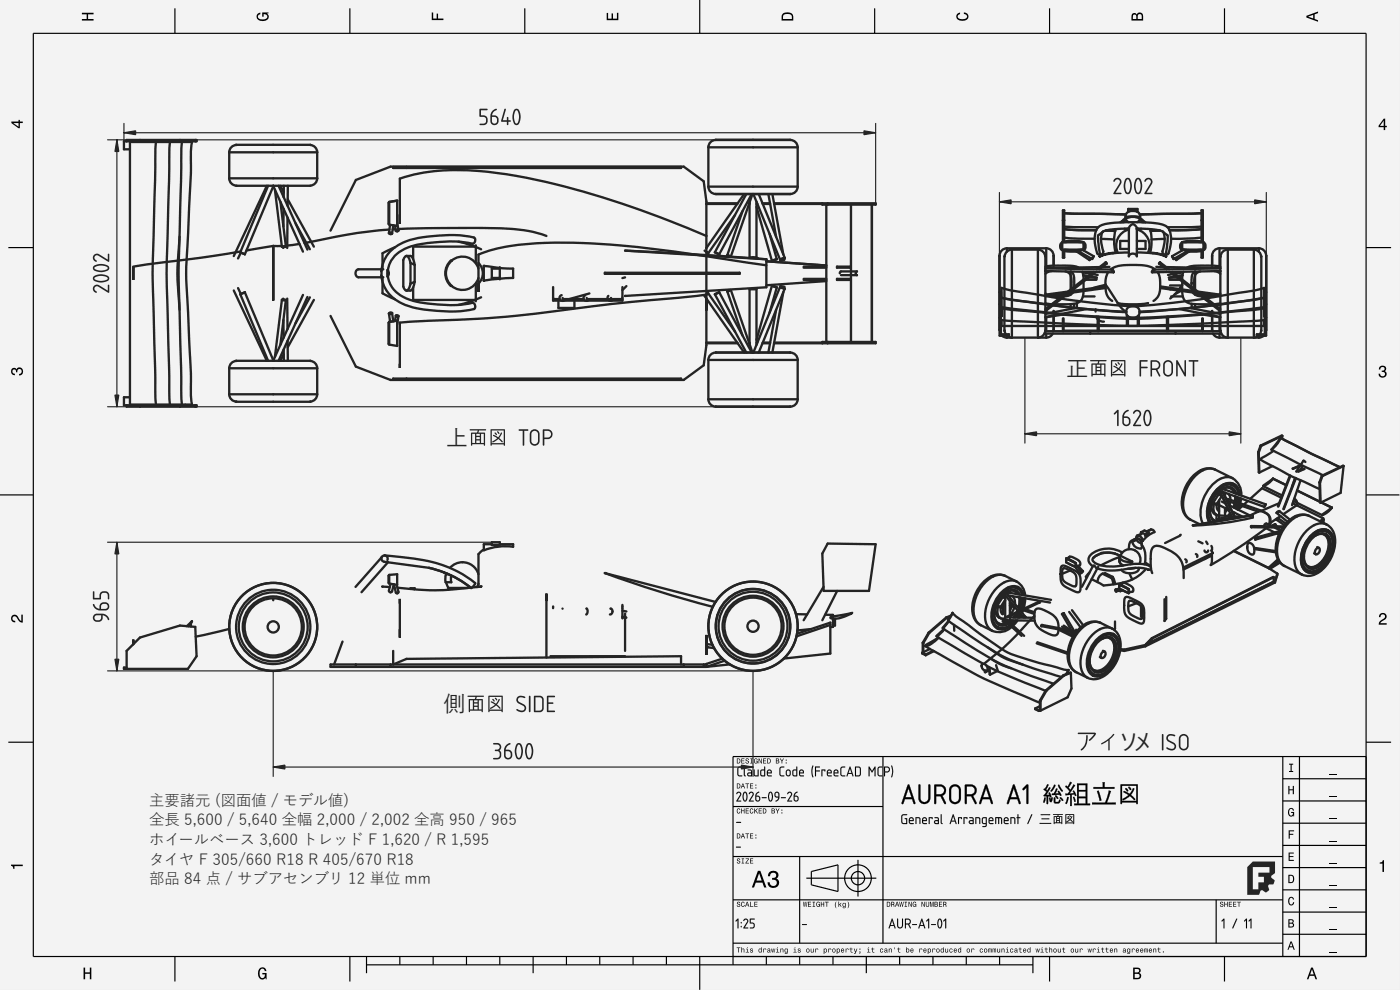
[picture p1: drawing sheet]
<svg xmlns="http://www.w3.org/2000/svg" width="420mm" height="297mm" viewBox="0 0 420 297" stroke-linecap="round" stroke-linejoin="round" font-family="sans-serif">
<defs><g id="words">
<g font-size="6.7" fill="#212529">
<text x="320" y="113">正</text>
<text x="133.8" y="133.7">上</text>
<text x="133.1" y="213.7">側</text>
<text x="336.3" y="225.2">ソメ</text>
</g>
<g font-size="4.6" fill="#212529">
<text x="44.7" y="241.7">主要諸元 (図⾯値 / モデル値)</text>
<text x="44.7" y="247.6">全⻑ 5,600 / 5,640 全幅 2,000 / 2,002 全⾼ 950 / 965</text>
<text x="44.7" y="253.5">ホイールベース 3,600 トレッド F 1,620 / R 1,595</text>
<text x="44.7" y="259.4">タイヤ F 305/660 R18 R 405/670 R18</text>
<text x="44.7" y="265.3">部品 84 点 / サブアセンブリ 12 単位 mm</text>
</g>
</g></defs>
<path d="M0 0h420v297h-420z" fill-rule="evenodd" fill="#f1f3f5"/>
<path d="M0 0h420v297h-420zM0 0v297h420v-297z" fill="#000"/>
<g fill="none" stroke="#000" stroke-width=".35">
<path d="M10 10h400v277h-400zM52.5 2.5v7.5M105 2.5v7.5M157.5 2.5v7.5M210 0v10M262.5 2.5v7.5M315 2.5v7.5M367.5 2.5v7.5M2.5 74.3h7.5M410 74.3h7.5M0 148.5h10M410 148.5h10"/>
<path d="M2.5 222.7h7.5M265 227v56M385 233.7h25M385 227v60M390 227v60M410 222.7h7.5M410 227h-190v62.5M220 257h165M220 242h45M240 257v26M257.5 258v11M385 253.7h25"/>
<path d="M385 247h25M385 240.3h25M220 270h165M242 263.5h21M243.5 261.5l8-2v8l-8-2zM365 270v13M385 273.7h25M385 267h25M385 260.3h25M52.5 287v7.5M105 287v7.5M110 289.5h200"/>
<path d="M110 287v5M120 287v2.5M130 287v2.5M140 287v2.5M150 287v2.5M160 287v5M170 287v2.5M180 287v2.5M190 287v2.5M200 287v2.5M210 287v10M220 283h165"/>
<path d="M230 287v2.5M240 287v2.5M250 287v2.5M260 287v5M270 287v2.5M280 287v2.5M290 287v2.5M300 287v2.5M310 287v5M315 287v7.5M367.5 287v7.5M385 280.3h25"/>
<circle cx="257.5" cy="263.5" r="4"/>
<circle cx="257.5" cy="263.5" r="2"/>
</g>
<g fill="#000">
<path d="M24.6 3.8h3.5v.5h-1.7v1.4h1.7v.5h-3.5v-.5h1.4v-1.4h-1.4z" fill-rule="evenodd"/>
<path d="M77.3 4.2l.8-.4v.5l-.3 .1a.68 .68 0 0 0-.4 .6 .68 .68 0 0 0 .4 .6 1.68 1.68 0 0 0 2.4-.6 .92 .92 0 0 0-1.1-.8v.8h-.4v-1.3h1.9v.3l-.5 .1 .4 .4a1.19 1.19 0 0 1-.9 1.7 1.9 1.9 0 0 1-2.6-1.3z" fill-rule="evenodd"/>
<path d="M129.6 3.8h.4v1.8h1v-1.5h.5v1.5h1.6v.4h-3.5z" fill-rule="evenodd"/>
<path d="M182.1 3.9h.4v1.7h1v-1.6h.5v1.6h1.2v-1.8h.4v2.3h-3.5z" fill-rule="evenodd"/>
<path d="M235 4a2.19 2.19 0 0 0-.4 2.2h3.5v-1.2a1.92 1.92 0 0 0-3.1-1zM235.3 4.4l.4-.2a1.44 1.44 0 0 1 2 .8v.7h-2.7l.1-1z" fill-rule="evenodd"/>
<path d="M287.3 4.2l.8-.4v.4l-.3 .1a.66 .66 0 0 0-.4 .6 .66 .66 0 0 0 .4 .6l.4 .2a1.59 1.59 0 0 0 2-.7 .9 .9 0 0 0-.9-.8v-.5a1.24 1.24 0 0 1 1.3 1.1 1.24 1.24 0 0 1-1 1.4 1.93 1.93 0 0 1-2.6-1.2z" fill-rule="evenodd"/>
<path d="M339.8 4.2l-.2 2h3.5v-1.4a.98 .98 0 0 0-.8-1 .98 .98 0 0 0-1.1 .6 .84 .84 0 0 0-1.4-.2zM340.1 4.5l.4-.1 .4 .1 .1 1.2h-1zM341.6 4.4l.4-.2a.57 .57 0 0 1 .7 .7v.8h-1.3z" fill-rule="evenodd"/>
<path d="M392.1 4.7v.6l3.5 1.2v-.4l-1.1-.4v-1.4l1.1-.4v-.4zM392.6 5l1.5-.5v1z" fill-rule="evenodd"/>
<path d="M3.4 36.5v.4l2.1 1.6h.5v-1.6h.8v-.4h-.8v-.5h-.4v.5zM4 36.9h1.6v1.1z" fill-rule="evenodd"/>
<path d="M415.3 35.6l-1.6 2.1v.5h1.6v.8h.4v-.8h.5v-.4h-.5v-2.2zM415.3 36.2v1.6h-1.1z" fill-rule="evenodd"/>
<path d="M3.6 110.6a.86 .86 0 0 1 1.4 .2 1.12 1.12 0 0 1 1.5-.4 1.12 1.12 0 0 1 .3 1.6l-.5 .6-.6 .1v-.5a.72 .72 0 0 0 .9-.7 .72 .72 0 0 0-.8-.7 .72 .72 0 0 0-.6 .9h-.4a.62 .62 0 0 0-.4-.8 .62 .62 0 0 0-.8 .4 .62 .62 0 0 0 .5 .8h.4l-.1 .5a1.17 1.17 0 0 1-1-.7 1.17 1.17 0 0 1 .2-1.3z" fill-rule="evenodd"/>
<path d="M414.1 110a1.01 1.01 0 0 1 1.5-.2 1.01 1.01 0 0 1 0 1.5 1.12 1.12 0 0 1 .4 1.6 1.12 1.12 0 0 1-1.6 .3l-.6-.6-.1-.5h.5a.72 .72 0 0 0 .6 .9 .72 .72 0 0 0 .8-.8 .72 .72 0 0 0-.9-.6v-.4a.62 .62 0 0 0 .8-.4 .62 .62 0 0 0-.5-.8 .62 .62 0 0 0-.7 .5l-.1 .4h-.4z" fill-rule="evenodd"/>
<path d="M3.6 184.7a1.22 1.22 0 0 1 2 .8l.8 .8v-1.9h.4v2.4a2.76 2.76 0 0 1-2-1.8 .69 .69 0 0 0-1.1 .5 .69 .69 0 0 0 .9 .8v.4a1.18 1.18 0 0 1-1.2-.6 1.18 1.18 0 0 1 .2-1.4z" fill-rule="evenodd"/>
<path d="M414.2 184.2a1.18 1.18 0 0 1 1.9 .3 1.18 1.18 0 0 1-1 1.7l-.8 .8h1.9v.4h-2.4a2.76 2.76 0 0 1 1.8-2 .69 .69 0 0 0-.5-1.1 .69 .69 0 0 0-.8 .9h-.5z" fill-rule="evenodd"/>
<path d="M221.1 227.6v1.5h.5a.77 .77 0 0 0 .6-.8 .77 .77 0 0 0-.6-.7zM221.3 227.8a.58 .58 0 0 1 .7 .5 .58 .58 0 0 1-.7 .6zM222.5 227.6v1.5h.9v-.2h-.7v-.5h.7v-.2h-.7v-.4h.7v-.2zM223.9 227.7a.6 .6 0 0 0 0 .6 .6 .6 0 0 0 .7 .2 .33 .33 0 0 1-.4 .5 .33 .33 0 0 1-.3-.4h-.2a.54 .54 0 0 0 .6 .6 .54 .54 0 0 0 .5-.7 .54 .54 0 0 0-.8-.4 .28 .28 0 0 1 .2-.4 .28 .28 0 0 1 .3 .3h.2v-.2l-.3-.2zM225.2 227.6v.2h.2v1.1h-.2v.2h.7v-.2h-.3v-1.1h.3v-.2zM226.4 227.7a.72 .72 0 0 0-.2 1 .72 .72 0 0 0 1 .3l.2 .1v-.8h-.6v.1h.4l-.2 .5a.52 .52 0 0 1-.6-.6 .52 .52 0 0 1 .7-.4l.3 .1-.3-.4zM227.7 227.6v1.5h.1v-1.3l.6 1.3h.2v-1.5h-.1v1.2l-.6-1.2zM229 227.6v1.5h.9v-.2h-.7v-.5h.7v-.2h-.7v-.4h.7v-.2zM230.3 227.6v1.5h.5a.77 .77 0 0 0 .5-.8 .77 .77 0 0 0-.5-.7zM230.5 227.8a.58 .58 0 0 1 .6 .5 .58 .58 0 0 1-.6 .6zM232.9 227.6v1.5h.5a.42 .42 0 0 0 .5-.3 .42 .42 0 0 0-.3-.5l.2-.2-.1-.4zM233.1 227.8h.3a.23 .23 0 0 1 .2 .2 .23 .23 0 0 1-.3 .2h-.2zM233.1 228.4h.3a.26 .26 0 0 1 .3 .2 .26 .26 0 0 1-.3 .3h-.3zM234.1 227.6l.5 .9v.6h.2v-.6l.5-.9h-.3l-.3 .7-.4-.7zM235.8 228.7v.4h.3v-.4zM235.8 227.9v.3h.3v-.3z" fill-rule="evenodd"/>
<path d="M221.1 235.1v1.5h.5a.77 .77 0 0 0 .6-.8 .77 .77 0 0 0-.6-.7zM221.3 235.3a.58 .58 0 0 1 .7 .5 .58 .58 0 0 1-.7 .6zM222.8 235.1l-.5 1.5h.2l.1-.5h.6l.2 .5h.2l-.5-1.5zM222.9 235.3l.3 .6h-.5zM223.7 235.1v.2h.4v1.3h.2v-1.3h.5v-.2zM225.1 235.1v1.5h.9v-.2h-.7v-.5h.7v-.2h-.7v-.4h.7v-.2zM226.7 236.2v.4h.3v-.4zM226.7 235.4v.3h.3v-.3z" fill-rule="evenodd"/>
<path d="M386.6 235.8h.4v1h1v-1h.3v2.5h-.3v-1.2h-1v1.2h-.4z" fill-rule="evenodd"/>
<path d="M386.9 229.1h1.2v.3h-.5v1.9h.5v.3h-1.2v-.3h.4v-1.9h-.4z" fill-rule="evenodd"/>
<path d="M3.3 259.4h3.5v.5h-2.5v.8h-.3a.77 .77 0 0 0-.7-.9z" fill-rule="evenodd"/>
<path d="M221.3 257.7a.6 .6 0 0 0 0 .6 .6 .6 0 0 0 .7 .3 .33 .33 0 0 1-.4 .4 .33 .33 0 0 1-.3-.4h-.2a.54 .54 0 0 0 .6 .6 .54 .54 0 0 0 .5-.7 .54 .54 0 0 0-.8-.4 .28 .28 0 0 1 .2-.4 .28 .28 0 0 1 .3 .3h.2v-.2l-.3-.2zM222.6 257.6v.2h.2v1.1h-.2v.2h.7v-.2h-.3v-1.1h.3v-.2zM223.8 257.6v.2h.8l-.9 1.3h1.1v-.2h-.9l.9-1.3zM225.1 257.6v1.5h.9v-.2h-.7v-.5h.7v-.2h-.7v-.4h.7v-.2z" fill-rule="evenodd"/>
<path d="M221.1 250.1v1.5h.5a.77 .77 0 0 0 .6-.8 .77 .77 0 0 0-.6-.7zM221.3 250.3a.58 .58 0 0 1 .7 .5 .58 .58 0 0 1-.7 .6zM222.8 250.1l-.5 1.5h.2l.1-.5h.6l.2 .5h.2l-.5-1.5zM222.9 250.3l.3 .6h-.5zM223.7 250.1v.2h.4v1.3h.2v-1.3h.5v-.2zM225.1 250.1v1.5h.9v-.2h-.7v-.5h.7v-.2h-.7v-.4h.7v-.2zM226.7 251.2v.4h.3v-.4zM226.7 250.4v.3h.3v-.3z" fill-rule="evenodd"/>
<path d="M221.3 242.7a.72 .72 0 0 0-.2 1 .72 .72 0 0 0 .9 .3l.2-.5-.4 .4a.56 .56 0 0 1-.5-.6 .56 .56 0 0 1 .6-.5l.3 .2-.4-.4zM222.4 242.6v1.5h.2v-.7h.6v.7h.2v-1.5h-.2v.6h-.6v-.6zM223.8 242.6v1.5h.9v-.2h-.7v-.5h.7v-.2h-.7v-.4h.7v-.2zM225.2 242.7a.72 .72 0 0 0-.2 1 .72 .72 0 0 0 .9 .3l.2-.5-.4 .4a.56 .56 0 0 1-.5-.6 .56 .56 0 0 1 .6-.5l.3 .2-.4-.4zM226.4 242.6v1.5h.2l.2-.8 .5 .8h.2l-.6-.9 .6-.6h-.3l-.6 .7v-.7zM227.7 242.6v1.5h.9v-.2h-.7v-.5h.7v-.2h-.7v-.4h.7v-.2zM228.9 242.6v1.5h.5a.77 .77 0 0 0 .6-.8 .77 .77 0 0 0-.6-.7zM229.1 242.7a.58 .58 0 0 1 .7 .6 .58 .58 0 0 1-.7 .6zM231.6 242.6v1.5h.5a.42 .42 0 0 0 .5-.3 .42 .42 0 0 0-.3-.5l.2-.3-.1-.3zM231.7 242.7h.4a.23 .23 0 0 1 .2 .3 .23 .23 0 0 1-.3 .2h-.3zM231.7 243.4h.4a.26 .26 0 0 1 .3 .2 .26 .26 0 0 1-.3 .3h-.4zM232.7 242.6l.6 .9v.6h.2v-.6l.5-.9h-.3l-.3 .7-.4-.7zM234.5 243.7v.4h.3v-.4zM234.5 242.9v.3h.3v-.3z" fill-rule="evenodd"/>
<path d="M386.7 255.8h1.6v.3h-1.2v.8h1.1v.3h-1.1v.8h1.2v.3h-1.6z" fill-rule="evenodd"/>
<path d="M386.7 249.1h1.7v.3h-1.3v.8h1v.3h-1v1.1h-.4z" fill-rule="evenodd"/>
<path d="M386.8 242.8a.85 .85 0 0 1 .9-.4 .85 .85 0 0 1 .7 .8h-.4l-.3-.5a1.04 1.04 0 0 0-.9 .9 1.04 1.04 0 0 0 .7 1.1l.4-.2 .1-.6h-.5v-.3h.9v1.4l-.3-.4-.4 .4a1.2 1.2 0 0 1-1.1-1.8z" fill-rule="evenodd"/>
<path d="M221.3 270.7a.6 .6 0 0 0 0 .6 .6 .6 0 0 0 .7 .3 .33 .33 0 0 1-.4 .4 .33 .33 0 0 1-.3-.4h-.2a.54 .54 0 0 0 .6 .6 .54 .54 0 0 0 .5-.7 .54 .54 0 0 0-.8-.4 .28 .28 0 0 1 .2-.4 .28 .28 0 0 1 .3 .3h.2v-.2l-.3-.2zM222.6 270.7a.72 .72 0 0 0-.2 1 .72 .72 0 0 0 .9 .3l.2-.5-.4 .4a.56 .56 0 0 1-.5-.6 .56 .56 0 0 1 .6-.5l.3 .2-.4-.4zM224.1 270.6l-.5 1.5h.2l.1-.5h.6l.2 .5h.2l-.5-1.5zM224.2 270.8l.3 .7h-.5zM225.1 270.6v1.5h1v-.2h-.8v-1.3zM226.4 270.6v1.5h.9v-.2h-.7v-.5h.7v-.2h-.7v-.4h.7v-.2z" fill-rule="evenodd"/>
<path d="M227.5 261.3l-1.9 5h.7l.5-1.5h2l.5 1.5h.7l-1.8-5zM227.8 262l.8 2.2h-1.5zM230.9 261.7l-.4 1.2h.6a.88 .88 0 0 1 .5-1.1 .88 .88 0 0 1 1.1 .4 .88 .88 0 0 1-.3 1.2h-.7v.6a1.03 1.03 0 0 1 1.4 .6 1.03 1.03 0 0 1-.7 1.3 1.03 1.03 0 0 1-1.3-.7l-.1-.5h-.7a1.68 1.68 0 0 0 2.2 1.7 1.68 1.68 0 0 0 .9-2.6l-.4-.2a1.29 1.29 0 0 0 .5-1.6 1.29 1.29 0 0 0-1.5-.7z" fill-rule="evenodd"/>
<path d="M241 270.6l.2 1.5h.2l.2-1.3 .3 1.3h.1l.3-1.5h-.2l-.2 1.2-.2-1.2h-.2l-.2 1.2-.2-1.2zM242.5 270.6v1.5h.9v-.2h-.7v-.5h.7v-.2h-.7v-.4h.7v-.2zM243.9 270.6v.2h.2v1.1h-.2v.2h.7v-.2h-.3v-1.1h.3v-.2zM245.1 270.7a.72 .72 0 0 0-.2 1 .72 .72 0 0 0 1 .3l.2 .1v-.8h-.6v.1h.4l-.2 .5a.52 .52 0 0 1-.6-.6 .52 .52 0 0 1 .7-.4l.3 .1-.3-.4zM246.3 270.6v1.5h.2v-.7h.6v.7h.2v-1.5h-.2v.6h-.6v-.6zM247.6 270.6v.2h.4v1.3h.2v-1.3h.5v-.2zM250.9 270.5a1.35 1.35 0 0 0 .1 2 1.84 1.84 0 0 1 0-2zM251.6 270.5v1.6h.2l.2-.6 .4 .6h.2l-.5-.8 .5-.4-.8 .5v-.9zM253 271a.55 .55 0 0 0-.2 .8 .55 .55 0 0 0 .8 .1 .41 .41 0 0 1-.2 .4 .41 .41 0 0 1-.5-.1 .47 .47 0 0 0 .5 .3 .47 .47 0 0 0 .4-.5v-1.1l-.2 .2-.3-.2zM253.1 271.2l.1-.1a.39 .39 0 0 1 .4 .4 .39 .39 0 0 1-.5 .3zM254.4 270.5a1.85 1.85 0 0 1 0 2 1.22 1.22 0 0 0 0-2z" fill-rule="evenodd"/>
<path d="M266.1 270.6v1.5h.5a.77 .77 0 0 0 .6-.8 .77 .77 0 0 0-.6-.7zM266.3 270.8a.58 .58 0 0 1 .7 .5 .58 .58 0 0 1-.7 .6zM267.5 270.6v1.5h.2v-.7a.45 .45 0 0 1 .5 .2 .45 .45 0 0 1 0 .5l.3-.1-.3-.7a.42 .42 0 0 0 .2-.4 .42 .42 0 0 0-.4-.3zM267.7 270.8h.2a.26 .26 0 0 1 .3 .2 .26 .26 0 0 1-.3 .3h-.2zM269.1 270.6l-.5 1.5h.2l.1-.5h.6l.2 .5h.2l-.5-1.5zM269.2 270.8l.3 .6h-.5zM269.9 270.6l.2 1.5h.2l.2-1.3 .3 1.3h.1l.3-1.5h-.2l-.1 1.2-.3-1.2h-.1l-.3 1.2-.1-1.2zM271.5 270.6v.2h.2v1.1h-.2v.2h.7v-.2h-.3v-1.1h.3v-.2zM272.7 270.6v1.5h.1v-1.3l.6 1.3h.2v-1.5h-.1v1.2l-.6-1.2zM274 270.7a.72 .72 0 0 0-.2 1 .72 .72 0 0 0 1 .3l.2 .1v-.8h-.6v.1h.4l-.2 .5a.52 .52 0 0 1-.6-.6 .52 .52 0 0 1 .7-.4l.3 .1-.3-.4zM276.6 270.6v1.5h.1v-1.3l.6 1.3h.2v-1.5h-.1v1.2l-.6-1.2zM277.8 270.6v.9a.52 .52 0 0 0 .6 .6 .52 .52 0 0 0 .5-.6v-.9h-.2v.9a.33 .33 0 0 1-.3 .4 .33 .33 0 0 1-.4-.4v-.9zM279.1 270.6v1.5h.2v-1.4l.3 1.4h.1l.3-1.4v1.4h.2v-1.5h-.3l-.2 1.3-.3-1.3zM280.5 270.6v1.5h.5a.42 .42 0 0 0 .5-.3 .42 .42 0 0 0-.3-.5l.2-.2-.1-.4zM280.7 270.8h.3a.23 .23 0 0 1 .2 .2 .23 .23 0 0 1-.3 .2h-.2zM280.7 271.4h.3a.26 .26 0 0 1 .3 .2 .26 .26 0 0 1-.3 .3h-.3zM281.8 270.6v1.5h1v-.2h-.8v-.5h.7v-.2h-.7v-.4h.7v-.2zM283.1 270.6v1.5h.2v-.7a.45 .45 0 0 1 .5 .2 .45 .45 0 0 1 .1 .5l.2-.1-.3-.7a.42 .42 0 0 0 .2-.4 .42 .42 0 0 0-.4-.3zM283.3 270.8h.2a.26 .26 0 0 1 .3 .2 .26 .26 0 0 1-.3 .3h-.2z" fill-rule="evenodd"/>
<path d="M366.3 270.7a.6 .6 0 0 0 0 .6 .6 .6 0 0 0 .7 .3 .33 .33 0 0 1-.4 .4 .33 .33 0 0 1-.3-.4h-.2a.54 .54 0 0 0 .6 .6 .54 .54 0 0 0 .5-.7 .54 .54 0 0 0-.8-.4 .28 .28 0 0 1 .2-.4 .28 .28 0 0 1 .3 .3h.2v-.2l-.3-.2zM367.4 270.6v1.5h.2v-.7h.6v.7h.2v-1.5h-.2v.6h-.6v-.6zM368.8 270.6v1.5h.9v-.2h-.7v-.5h.7v-.2h-.7v-.4h.7v-.2zM370.1 270.6v1.5h.9v-.2h-.7v-.5h.7v-.2h-.7v-.4h.7v-.2zM371.3 270.6v.2h.4v1.3h.2v-1.3h.5v-.2z" fill-rule="evenodd"/>
<path d="M386.7 262.5v2.5h.8a1.28 1.28 0 0 0 1-1.3 1.28 1.28 0 0 0-1-1.2zM387 262.8a.96 .96 0 0 1 1.1 .9 .96 .96 0 0 1-1.1 1z" fill-rule="evenodd"/>
<path d="M386.7 275.8v2.5h.9a.7 .7 0 0 0 .8-.5 .7 .7 0 0 0-.5-.8l.4-.6a.62 .62 0 0 0-.8-.6zM387 276.1h.5a.38 .38 0 0 1 .4 .4 .38 .38 0 0 1-.4 .3h-.5zM387 277.1h.5a.44 .44 0 0 1 .5 .5 .44 .44 0 0 1-.4 .4h-.6z" fill-rule="evenodd"/>
<path d="M386.8 269.4a.85 .85 0 0 1 1-.3 .85 .85 0 0 1 .6 .8h-.4l-.3-.5a1.05 1.05 0 0 0-.8 .9 1.05 1.05 0 0 0 .6 1.1l.4-.2 .2-.5h.3a.89 .89 0 0 1-.7 1 .89 .89 0 0 1-1-.8z" fill-rule="evenodd"/>
<path d="M414.1 258.8a.77 .77 0 0 0 .9-.7h.4v3.5h-.5v-2.5h-.8z" fill-rule="evenodd"/>
<path d="M25.1 290.3h.4v1.4h1.5v-1.4h.4v3.5h-.4v-1.6h-1.5v1.6h-.4z" fill-rule="evenodd"/>
<path d="M77.8 290.7a1.19 1.19 0 0 1 1.3-.4 1.19 1.19 0 0 1 .9 1.1h-.5l-.1-.3a.68 .68 0 0 0-.6-.5 .68 .68 0 0 0-.7 .4 1.68 1.68 0 0 0 .6 2.5 .92 .92 0 0 0 .8-1.1h-.8v-.5h1.3v1.9h-.2l-.1-.5-.4 .5a1.19 1.19 0 0 1-1.8-1v-1.5z" fill-rule="evenodd"/>
<path d="M221.1 284.3v.2h.4v1.3h.2v-1.3h.5v-.2zM222.5 284.2v1.6h.2v-.8l.3-.3 .2 .2v.9h.2v-.8a.38 .38 0 0 0-.3-.4 .38 .38 0 0 0-.4 .2v-.6zM223.9 284.7l.3 .1v.8l-.4 .2h1l-.4-.2v-.9zM224.2 284.2l.2 .2zM225.2 284.7v.4l.6 .3a.26 .26 0 0 1-.2 .3 .26 .26 0 0 1-.3-.3h-.2a.42 .42 0 0 0 .6 .4 .42 .42 0 0 0 .1-.7l-.5-.2 .2-.2 .5 .2-.1-.2zM227.8 284.7a.54 .54 0 0 0-.2 .8 .54 .54 0 0 0 .8 .1l.2 .2v-1.6h-.2v.6l-.3-.2zM227.9 284.9l.1-.1a.39 .39 0 0 1 .4 .4 .39 .39 0 0 1-.5 .3zM229.1 284.6v1.2h.2v-1l.7 .2a.38 .38 0 0 0-.3-.4 .38 .38 0 0 0-.5 .2zM230.4 284.7l-.1 .3 .5-.2 .1 .3a.42 .42 0 0 0-.6 .1 .42 .42 0 0 0 .3 .6l.7-.2-.2-.9zM230.5 285.4a.25 .25 0 0 1 .5 0 .25 .25 0 0 1-.5 0zM231.4 284.6l.3 1.2h.2l.2-1 .1 1h.2l.3-1.2h-.2l-.2 1-.2-1h-.1l-.2 1-.2-1zM233 284.7l.3 .1v.8l-.4 .2h1l-.4-.2v-.9zM233.3 284.2l.2 .2zM234.2 284.6v1.2h.2v-.8l.3-.3 .2 .2v.9h.2v-.8a.38 .38 0 0 0-.3-.4 .38 .38 0 0 0-.4 .2zM235.6 284.7a.55 .55 0 0 0-.2 .8 .55 .55 0 0 0 .8 .1 .41 .41 0 0 1-.2 .5 .41 .41 0 0 1-.5-.2 .47 .47 0 0 0 .5 .3 .47 .47 0 0 0 .4-.5v-1.1l-.2 .2-.3-.2zM235.7 284.9l.1-.1a.39 .39 0 0 1 .4 .4 .39 .39 0 0 1-.5 .3zM238.2 284.7l.3 .1v.8l-.4 .2h1l-.4-.2v-.9zM238.5 284.2l.2 .2zM239.5 284.7v.4l.6 .3a.26 .26 0 0 1-.2 .3 .26 .26 0 0 1-.3-.3h-.2a.42 .42 0 0 0 .6 .4 .42 .42 0 0 0 .1-.7l-.5-.2 .3-.2 .4 .2-.1-.2zM242 285.2a.57 .57 0 0 0 1.1 0 .57 .57 0 0 0-1.1 0zM242.2 284.9l.1-.1a.4 .4 0 0 1 .5 .4 .4 .4 0 0 1-.6 .3zM243.3 284.6v.8a.38 .38 0 0 0 .3 .4 .38 .38 0 0 0 .4-.2l.2 .2v-1.2h-.2v.8l-.3 .2-.2-.1v-.9zM244.7 284.6v1.2h.2l.1-1 .6 .2a.38 .38 0 0 0-.3-.4 .38 .38 0 0 0-.4 .2zM247.2 284.6v1.6h.2l.1-.5a.53 .53 0 0 0 .7-.5 .53 .53 0 0 0-.8-.4zM247.5 284.9l.1-.1a.39 .39 0 0 1 .4 .4 .39 .39 0 0 1-.5 .3zM248.6 284.6v1.2h.2l.1-1 .6 .2a.38 .38 0 0 0-.3-.4 .38 .38 0 0 0-.4 .2zM249.8 285.2a.57 .57 0 0 0 1.1 0 .57 .57 0 0 0-1.1 0zM250 284.9l.1-.1a.4 .4 0 0 1 .5 .4 .4 .4 0 0 1-.6 .3zM251.1 284.6v1.6h.2l.1-.5a.53 .53 0 0 0 .7-.5 .53 .53 0 0 0-.8-.4zM251.4 284.9l.1-.1a.39 .39 0 0 1 .4 .4 .39 .39 0 0 1-.5 .3zM252.5 284.7a.57 .57 0 0 0-.1 .9 .57 .57 0 0 0 .9 0v-.2l-.5 .2-.2-.3h.7l-.1-.6-.3-.1zM252.7 284.8h.3l.2 .3h-.6zM253.8 284.6v1.2h.2l.1-1 .6 .2a.38 .38 0 0 0-.3-.4 .38 .38 0 0 0-.4 .2zM255.3 284.3v.4l-.4 .1h.4l.1 .9 .5 .1-.4-.4v-.6h.4v-.1h-.4v-.4zM256.2 284.6l.5 1.2-.4 .4h.3l.7-1.6h-.2l-.3 1-.4-1zM257.9 284.6v.3h.3v-.3zM257.9 285.5l.2 .3-.2 .4 .3-.4v-.3zM260.3 284.7l.3 .1v.8l-.4 .2h1l-.4-.2v-.9zM260.6 284.2l.2 .2zM261.8 284.3v.4l-.3 .1h.3l.1 .9 .5 .1-.4-.4v-.6h.4v-.1h-.4v-.4zM264.2 284.7a.57 .57 0 0 0 0 .9 .57 .57 0 0 0 .8 0l-.1-.2a.32 .32 0 0 1-.5 0 .32 .32 0 0 1 0-.4 .32 .32 0 0 1 .5 0h.2l-.3-.4zM265.6 284.7l-.2 .3 .6-.2 .1 .3a.42 .42 0 0 0-.7 .1 .42 .42 0 0 0 .3 .6l.7-.2-.2-.9zM265.6 285.4a.25 .25 0 0 1 .5 0 .25 .25 0 0 1-.5 0zM266.7 284.6v1.2h.2v-.8l.3-.3 .2 .2v.9h.2v-.8a.38 .38 0 0 0-.2-.4 .38 .38 0 0 0-.5 .2zM268.4 284.2l.2 .6zM269.6 284.3v.4l-.3 .1h.3l.1 .9 .5 .1-.4-.4v-.6h.4v-.1h-.4v-.4zM271.9 284.2v1.6l.2-.2a.5 .5 0 0 0 .8-.4 .5 .5 0 0 0-.8-.4v-.6zM272.2 284.9l.1-.1a.39 .39 0 0 1 .4 .4 .39 .39 0 0 1-.5 .3zM273.3 284.7a.57 .57 0 0 0-.1 .9 .57 .57 0 0 0 .9 0v-.2l-.5 .2-.2-.3h.8l-.2-.6-.3-.1zM273.5 284.8h.3l.2 .3h-.6zM275.9 284.6v1.2h.2l.1-1 .6 .2a.38 .38 0 0 0-.3-.4 .38 .38 0 0 0-.4 .2zM277.2 284.7a.57 .57 0 0 0 0 .9 .57 .57 0 0 0 .8 0l.1-.2-.6 .2-.2-.3h.8l-.2-.6-.3-.1zM277.4 284.8h.3l.2 .3h-.6zM278.4 284.6v1.6h.2l.1-.5a.53 .53 0 0 0 .8-.5 .53 .53 0 0 0-.9-.4zM278.7 284.9l.1-.1a.39 .39 0 0 1 .4 .4 .39 .39 0 0 1-.5 .3zM279.8 284.6v1.2h.2l.1-1 .6 .2a.38 .38 0 0 0-.3-.4 .38 .38 0 0 0-.4 .2zM281 285.2a.57 .57 0 0 0 1.1 0 .57 .57 0 0 0-1.1 0zM281.3 284.9l.1-.1a.4 .4 0 0 1 .4 .4 .4 .4 0 0 1-.5 .3zM282.4 284.7a.54 .54 0 0 0-.1 .8 .54 .54 0 0 0 .8 .1l.1 .2v-1.6h-.1v.6l-.4-.2zM282.6 284.9v-.1a.39 .39 0 0 1 .5 .4 .39 .39 0 0 1-.5 .3zM283.6 284.6v.8a.38 .38 0 0 0 .3 .4 .38 .38 0 0 0 .5-.2l.1 .2v-1.2h-.1l-.1 .8-.3 .2-.2-.1v-.9zM285 284.7a.57 .57 0 0 0 0 .9 .57 .57 0 0 0 .8 0l-.1-.2a.32 .32 0 0 1-.5 0 .32 .32 0 0 1 0-.4 .32 .32 0 0 1 .5 0h.2l-.3-.4zM286.3 284.7a.57 .57 0 0 0 0 .9 .57 .57 0 0 0 .8 0l.1-.2-.6 .2-.2-.3h.8l-.2-.6-.3-.1zM286.5 284.8h.3l.2 .3h-.6zM287.6 284.7a.54 .54 0 0 0-.1 .8 .54 .54 0 0 0 .8 .1l.2 .2v-1.6h-.2v.6l-.4-.2zM287.8 284.9v-.1a.39 .39 0 0 1 .5 .4 .39 .39 0 0 1-.5 .3zM290.1 285.2a.57 .57 0 0 0 1.1 0 .57 .57 0 0 0-1.1 0zM290.4 284.9l.1-.1a.4 .4 0 0 1 .4 .4 .4 .4 0 0 1-.5 .3zM291.5 284.6v1.2h.2l.1-1 .6 .2a.38 .38 0 0 0-.3-.4 .38 .38 0 0 0-.4 .2zM294.2 284.7a.57 .57 0 0 0-.1 .9 .57 .57 0 0 0 .8 0l-.1-.2a.32 .32 0 0 1-.5 0 .32 .32 0 0 1 0-.4 .32 .32 0 0 1 .5 0h.2l-.3-.4zM295.3 285.2a.57 .57 0 0 0 1.1 0 .57 .57 0 0 0-1.1 0zM295.6 284.9l.1-.1a.4 .4 0 0 1 .4 .4 .4 .4 0 0 1-.5 .3zM296.6 284.6v1.2h.2l.1-1.1 .1 1.1h.2l.2-1.1 .1 1.1h.1l-.1-1.2zM297.9 284.6v1.2h.2l.1-1.1 .1 1.1h.2l.2-1.1 .1 1.1h.1l-.1-1.2zM299.3 284.6v.8a.38 .38 0 0 0 .2 .4 .38 .38 0 0 0 .5-.2l.2 .2v-1.2h-.2l-.1 .8-.2 .2-.2-.1-.1-.9zM300.6 284.6v1.2h.2v-.8l.3-.3 .2 .2v.9h.2v-.8a.38 .38 0 0 0-.3-.4 .38 .38 0 0 0-.5 .2zM302 284.7l.3 .1v.8l-.4 .2h.9l-.4-.2v-.9zM302.3 284.2l.2 .2zM303.3 284.7a.57 .57 0 0 0-.1 .9 .57 .57 0 0 0 .9 0l-.2-.2a.32 .32 0 0 1-.5 0 .32 .32 0 0 1 0-.4 .32 .32 0 0 1 .5 0h.2l-.3-.4zM304.6 284.7l-.1 .3 .2-.2a.23 .23 0 0 1 .3-.1 .23 .23 0 0 1 .1 .4 .42 .42 0 0 0-.6 .1 .42 .42 0 0 0 .3 .6l.6-.2-.2-.9zM304.6 285.4a.25 .25 0 0 1 .5 0 .25 .25 0 0 1-.5 0zM306 284.3v.4l-.3 .1h.3l.1 .9 .5 .1-.4-.4v-.6h.4v-.1h-.4v-.4zM307.2 284.7a.57 .57 0 0 0-.1 .9 .57 .57 0 0 0 .8 0l.1-.2-.6 .2-.2-.3h.8l-.1-.6-.4-.1zM307.3 284.8h.3l.2 .3h-.6zM308.4 284.7a.54 .54 0 0 0-.1 .8 .54 .54 0 0 0 .8 .1l.2 .2v-1.6h-.2v.6l-.4-.2zM308.6 284.9l.1-.1a.39 .39 0 0 1 .4 .4 .39 .39 0 0 1-.5 .3zM310.8 284.6l.3 1.2h.1l.2-1 .2 1h.2l.3-1.2h-.2l-.2 1-.2-1h-.2l-.1 1-.2-1zM312.4 284.7l.3 .1v.8l-.4 .2h.9l-.3-.2v-.9zM312.7 284.2l.2 .2zM313.8 284.3v.4l-.3 .1h.3l.1 .9 .6 .1-.5-.4v-.6h.5v-.1h-.5v-.4zM314.9 284.2v1.6h.2v-.8l.3-.3 .2 .2v.9h.2v-.8a.38 .38 0 0 0-.3-.4 .38 .38 0 0 0-.4 .2v-.6zM316.1 285.2a.6 .6 0 0 0 1.2 0 .6 .6 0 0 0-1.2 0zM316.4 284.9l.1-.1a.4 .4 0 0 1 .4 .4 .4 .4 0 0 1-.5 .3zM317.5 284.6v.8a.38 .38 0 0 0 .2 .4 .38 .38 0 0 0 .5-.2l.2 .2v-1.2h-.2v.8l-.3 .2-.2-.1v-.9zM319 284.3v.4l-.3 .1h.3l.1 .9 .6 .1-.5-.4v-.6h.5v-.1h-.5v-.4zM321.3 285.2a.6 .6 0 0 0 1.2 0 .6 .6 0 0 0-1.2 0zM321.6 284.9l.1-.1a.4 .4 0 0 1 .4 .4 .4 .4 0 0 1-.5 .3zM322.7 284.6v.8a.38 .38 0 0 0 .2 .4 .38 .38 0 0 0 .5-.2l.2 .2v-1.2h-.2v.8l-.3 .2-.2-.1v-.9zM324.1 284.6v1.2h.1l.1-1 .7 .2a.38 .38 0 0 0-.3-.4 .38 .38 0 0 0-.5 .2zM326.4 284.6l.3 1.2h.2l.1-1 .2 1h.2l.3-1.2h-.2l-.2 1-.2-1h-.2l-.1 1-.2-1zM328 284.6v1.2h.1l.1-1 .7 .2a.38 .38 0 0 0-.3-.4 .38 .38 0 0 0-.5 .2zM329.3 284.7l.3 .1v.8l-.4 .2h1l-.4-.2v-.9zM329.6 284.2l.2 .2zM330.7 284.3v.4l-.3 .1h.3l.1 .9 .6 .1-.5-.4v-.6h.5v-.1h-.5v-.4zM332 284.3v.4l-.3 .1h.3l.1 .9 .6 .1-.5-.4v-.6h.5v-.1h-.5v-.4zM333.2 284.7a.57 .57 0 0 0-.1 .9 .57 .57 0 0 0 .8 0l.1-.2-.6 .2-.1-.3h.7l-.1-.6-.4-.1zM333.3 284.8h.4l.1 .3h-.5zM334.4 284.6v1.2h.2v-.8l.3-.3 .2 .2v.9h.2v-.8a.38 .38 0 0 0-.3-.4 .38 .38 0 0 0-.4 .2zM337.1 284.7l-.1 .3 .2-.2a.23 .23 0 0 1 .4-.1 .23 .23 0 0 1 0 .4 .42 .42 0 0 0-.6 .1 .42 .42 0 0 0 .3 .6l.7-.2-.3-.9zM337.2 285.4a.25 .25 0 0 1 .5 0 .25 .25 0 0 1-.5 0zM338.3 284.7a.55 .55 0 0 0-.1 .8 .55 .55 0 0 0 .8 .1 .41 .41 0 0 1-.2 .5 .41 .41 0 0 1-.5-.2 .47 .47 0 0 0 .5 .3 .47 .47 0 0 0 .4-.5v-1.1l-.2 .2-.3-.2zM338.5 284.9l.1-.1a.39 .39 0 0 1 .4 .4 .39 .39 0 0 1-.5 .3zM339.7 284.6v1.2h.2v-1l.7 .2a.38 .38 0 0 0-.3-.4 .38 .38 0 0 0-.5 .2zM341 284.7a.57 .57 0 0 0-.1 .9 .57 .57 0 0 0 .8 0l.1-.2-.6 .2-.1-.3h.7l-.1-.6-.4-.1zM341.1 284.8h.4l.1 .3h-.5zM342.3 284.7a.57 .57 0 0 0-.1 .9 .57 .57 0 0 0 .8 0l.1-.2-.6 .2-.1-.3h.7l-.1-.6-.4-.1zM342.4 284.8h.4l.1 .3h-.5zM343.4 284.6v1.2h.2l.2-1.1 .1 1.1h.1l.2-1.1 .1 1.1h.2l-.1-1.2zM344.9 284.7a.57 .57 0 0 0-.1 .9 .57 .57 0 0 0 .8 0l.1-.2-.6 .2-.1-.3h.7l-.1-.6-.4-.1zM345 284.8h.4l.1 .3h-.5zM346.1 284.6v1.2h.2v-.8l.3-.3 .2 .2v.9h.2v-.8a.38 .38 0 0 0-.3-.4 .38 .38 0 0 0-.4 .2zM347.7 284.3v.4l-.4 .1h.4v.9l.6 .1-.5-.4v-.6h.5v-.1h-.5v-.4zM349 285.5v.3h.3v-.3z" fill-rule="evenodd"/>
<path d="M340.1 290.3v3.5h1.3a.98 .98 0 0 0 1.1-.7 .98 .98 0 0 0-.6-1.2 .86 .86 0 0 0 .4-1 .86 .86 0 0 0-1-.6zM340.5 290.7h.8a.53 .53 0 0 1 .6 .6 .53 .53 0 0 1-.7 .5h-.7zM340.5 292.2h.8a.61 .61 0 0 1 .7 .6 .61 .61 0 0 1-.7 .6h-.8z" fill-rule="evenodd"/>
<path d="M387.3 282.5l-.9 2.5h.3l.3-.8h1l.2 .8h.4l-.9-2.5zM387.5 282.8l.4 1.1h-.8z" fill-rule="evenodd"/>
<path d="M393.5 290.3l-1.3 3.5h.5l.3-1h1.4l.4 1h.5l-1.3-3.5zM393.7 290.8l.6 1.6h-1.1z" fill-rule="evenodd"/>
</g>
<path d="M398.9 239h2.2M398.9 232.4h2.2M398.9 259h2.2M398.9 252.4h2.2M398.9 245.7h2.2M398.9 279h2.2M398.9 272.4h2.2M398.9 265.7h2.2M398.9 285.7h2.2" fill="none" stroke="#000" stroke-width=".3"/>
<path d="M374.3 260.2v8.3h3.4l.7-1.3 .4-.1 1.1 .7 .9-.6-.2-1.5 .3-.3 1.2-.1 .4-1-.1-.3-.9-.7v-.3l1.1-1 .1-3.5h-6.7zM376 260.2h5v1.6h-3.3v1.3h1.6v1.6h-1.6v2.1h-1.7z" fill-rule="evenodd" fill="#212529"/>
<g fill="#000">
<path d="M220.9 254.1l1.4 .1-1.3 .1zM221 246.7l1.4 .1-1.3 .1zM240.7 277.3l1.5 .1-1.4 .1z"/>
<path d="M221.2 237.8a.74 .74 0 0 1 1-.1 .74 .74 0 0 1 .1 1l-.9 1.5h.9l.1 .3h-1.4l1.1-1.9a.51 .51 0 0 0-.3-.8 .51 .51 0 0 0-.7 .5l-.1-.2zM223.5 237.9l-.4 1.1a.98 .98 0 0 0 .6 1.2l.3-1.2a.95 .95 0 0 0-.5-1.1zM223.3 237.7a.77 .77 0 0 1 .8 .1 .77 .77 0 0 1 .2 .9v.3a1.17 1.17 0 0 1-.9 1.5l-.3-.5-.2-.8zM224.9 237.8a.74 .74 0 0 1 1-.1 .74 .74 0 0 1 .2 1l-1 1.5h1l.1 .3h-1.4l1-1.9a.51 .51 0 0 0-.2-.8 .51 .51 0 0 0-.7 .5l-.2-.2zM227 238l.6-.4 .2 .2a.9 .9 0 0 0-.7 .9 .85 .85 0 0 1 1.1 .4 .85 .85 0 0 1-.4 1.2 .85 .85 0 0 1-1.1-.3v-.2a2.08 2.08 0 0 1 .3-1.8zM227 239v.8a.45 .45 0 0 0 .4 .4 .45 .45 0 0 0 .5-.4l-.2-.6zM228.7 239.2l1.4 .1-1.3 .2zM231.1 237.9l-.3 1.1a.98 .98 0 0 0 .6 1.2l.3-1.2a.95 .95 0 0 0-.6-1.1zM230.9 237.7a.77 .77 0 0 1 .9 .1 .77 .77 0 0 1 .1 .9l.1 .3a1.17 1.17 0 0 1-.9 1.5l-.4-.5-.2-.8zM232.6 237.8a.79 .79 0 0 1 1-.1 .79 .79 0 0 1 .3 1 1.39 1.39 0 0 1-1.1 1.8l.8-1.2a.93 .93 0 0 1-1.1-.3 .93 .93 0 0 1 .1-1.2zM232.8 238a.63 .63 0 0 0 0 .8 .63 .63 0 0 0 .8 .1l-.1-.9zM234.4 239.2l1.4 .1-1.3 .2zM236.5 237.8a.74 .74 0 0 1 1-.1 .74 .74 0 0 1 .1 1l-.9 1.5h.9l.1 .3h-1.4l1-1.9a.51 .51 0 0 0-.2-.8 .51 .51 0 0 0-.7 .5l-.1-.2zM238.5 238l.7-.4 .1 .2a.9 .9 0 0 0-.7 .9 .85 .85 0 0 1 1.1 .4 .85 .85 0 0 1-.4 1.2 .85 .85 0 0 1-1.1-.3v-.2a2.08 2.08 0 0 1 .3-1.8zM238.5 239v.8a.45 .45 0 0 0 .4 .4 .45 .45 0 0 0 .5-.4l-.2-.6z"/>
<path d="M221.2 237.7l.7-.1 .5 .4v.6l-1 1.6 1.1 .2-1.5 .1 1-1.9a.49 .49 0 0 0-.2-.8 .49 .49 0 0 0-.7 .5l-.1-.2zM221.2 237.8l-.2 .4 .7-.4 .5 .5-1.2 2.2h1.4l-.1-.3h-1l1-1.5a.72 .72 0 0 0-.1-1 .72 .72 0 0 0-1 .1zM223.5 237.9l-.3 1.1a.98 .98 0 0 0 .5 1.2l.3-1.5-.2-.8zM223.5 237.8a1.39 1.39 0 0 1 .5 1.8l-.3 .6h-.3l-.3-1.2zM223.3 237.6l.3-.1 .4 .2 .3 1.7a.74 .74 0 0 1-.2 .9 .74 .74 0 0 1-.9 0l-.4-1.3zM223.3 237.7l-.4 1.3a1.15 1.15 0 0 0 .9 1.5l.3-.5 .2-1a1.12 1.12 0 0 0-.9-1.4zM224.9 237.7l.8-.1 .5 .4v.6l-1.1 1.6 1.1 .2-1.4 .1 1-1.9a.49 .49 0 0 0-.3-.8 .49 .49 0 0 0-.6 .5l-.2-.2zM225 237.8l-.2 .4 .7-.4 .4 .5-1.1 2.2h1.4l-.1-.3h-1l1-1.5a.72 .72 0 0 0-.2-1 .72 .72 0 0 0-.9 .1zM227 237.9l.8-.3-.8 1.1 1 .3a1.15 1.15 0 0 1-.1 1.3l-.7 .2-.5-.7a2.1 2.1 0 0 1 .3-1.9zM227 238a2.16 2.16 0 0 0-.3 2 .85 .85 0 0 0 1.2 .2 .85 .85 0 0 0 .2-1.2 .85 .85 0 0 0-1.1-.2l.1-.5 .7-.7zM227 239l.1 1.1h.6a.67 .67 0 0 0-.3-1.1zM226.9 239l.8 .2a.58 .58 0 0 1 .2 .7 .58 .58 0 0 1-.8 .2zM228.6 239.2h1.3l.2 .1-1.3 .2zM228.7 239.2l.1 .2 1.3-.1zM231.1 237.9l-.3 1.1a.98 .98 0 0 0 .5 1.2l.4-1.5-.3-.8zM231.1 237.8a1.39 1.39 0 0 1 .5 1.8l-.2 .6h-.3l-.3-1.2zM230.9 237.6l.3-.1 .5 .2 .2 1.7a.74 .74 0 0 1-.2 .9 .74 .74 0 0 1-.9 0l-.3-1.3zM230.9 237.7l-.4 1.3a1.15 1.15 0 0 0 .9 1.5l.4-.5 .2-1a1.12 1.12 0 0 0-.9-1.4zM232.6 237.8l.8-.2 .4 .3 .1 .5a1.64 1.64 0 0 1-1 2.1l-.2-.2 .5-.3 .4-.7a.94 .94 0 0 1-1.1-.3 .94 .94 0 0 1 .1-1.2zM232.6 237.8v1.2l.4 .3h.6l-.2 .5-.6 .6 .6-.2 .5-.8a1.52 1.52 0 0 0-.5-1.8zM232.8 238a.67 .67 0 0 0 0 .8 .67 .67 0 0 0 .8 .2l-.1-1zM232.8 237.9l.4-.1a.95 .95 0 0 1 .4 1.2l-.9-.2zM234.4 239.2h1.3l.2 .1-1.4 .2zM234.4 239.2l.1 .2 1.3-.1zM236.5 237.7l.7-.1 .5 .4v.6l-1 1.6 1 .2-1.4 .1 1-1.9a.49 .49 0 0 0-.3-.8 .49 .49 0 0 0-.6 .5l-.2-.2zM236.5 237.8l-.2 .4 .7-.4 .5 .5-1.2 2.2h1.4l-.1-.3h-1l1-1.5a.72 .72 0 0 0-.2-1 .72 .72 0 0 0-.9 .1zM238.5 237.9l.8-.3-.8 1.1 1 .3a1.15 1.15 0 0 1-.1 1.3l-.7 .2-.5-.7a2.1 2.1 0 0 1 .3-1.9zM238.5 238a2.16 2.16 0 0 0-.3 2 .85 .85 0 0 0 1.2 .2 .85 .85 0 0 0 .2-1.2 .85 .85 0 0 0-1.1-.2l.1-.5 .7-.7zM238.5 239l.1 1.1h.7a.67 .67 0 0 0-.4-1.1zM238.5 239l.7 .2a.58 .58 0 0 1 .2 .7 .58 .58 0 0 1-.8 .2z"/>
<path d="M221.5 230.2l1.2-.2v.2l-.9 .1-.2 .3v1.6l.2 .4 .8 .1 .1 .2h-.9l-.5-.3v-1.9zM223.3 230l.2 .2v2.2l.3 .4-.1 .1-.5-.4zM224.6 232.1l.1 .5 .7 .1v-.7zM224.4 230.9h.9l.4 .5v1.5h-.9a.59 .59 0 0 1-.6-.6 .59 .59 0 0 1 .6-.5h.6v-.5l-1-.2zM226.2 230.9l.3 .2v1.4l.3 .2h.6v-1.7l.1-.1 .2 .1-.1 1.9h-.8a.88 .88 0 0 1-.6-1.3zM228.6 231.2l-.1 .1a.82 .82 0 0 0 .5 1.4h.3v-1.5zM228.3 231.1l1-.2v-.8l.3-.1v2.9h-1l-.4-.2zM230.5 231.3v.5h.8l-.2-.6zM230.4 231.1a.74 .74 0 0 1 1 0 .74 .74 0 0 1 .1 .9h-1.1l.2 .6 1 .2-.9 .1a1.17 1.17 0 0 1-.3-1.8zM234.1 230.2l1.2-.2v.2l-.8 .1-.3 .3v1.6l.3 .4 .7 .1 .2 .2h-1l-.4-.3-.1-1.9zM236.3 231.3l-.2 .9a.46 .46 0 0 0 .5 .5 .46 .46 0 0 0 .4-.5l-.1-.9zM236.1 231a.73 .73 0 0 1 1.2 .5v.7a.73 .73 0 0 1-.7 .7 .73 .73 0 0 1-.8-.7l.1-.8zM238.2 231.2l-.1 .1a.82 .82 0 0 0 .6 1.4h.3v-1.5zM237.9 231.1l1.1-.2v-.8l.2-.1v2.9h-1l-.3-.2zM240.2 231.3l-.1 .5h.9l-.3-.6zM240.1 231.1a.74 .74 0 0 1 .9 0 .74 .74 0 0 1 .1 .9h-1l.1 .6 1.1 .2-.9 .1a1.17 1.17 0 0 1-.3-1.8zM243.9 229.7l.2 .3a5.3 5.3 0 0 0-.1 3.2 2.32 2.32 0 0 1-.4-2.6zM244.6 230l1.5 .1-1.2 .2v.9l1.2 .1-1.2 .2-.2 1.4zM246.6 230.9l1.1 .1-.1 .5-.2-.3h-.6l-.1 1.7zM248.5 231.3v.5h.8l-.2-.6zM248.4 231.1a.74 .74 0 0 1 1 0 .74 .74 0 0 1 .1 .9h-1.1l.2 .6 1 .2-.9 .1a1.17 1.17 0 0 1-.3-1.8zM250.5 231.3v.5h.8l-.2-.6zM250.4 231.1a.74 .74 0 0 1 1 0 .74 .74 0 0 1 .1 .9h-1.1l.2 .6 1 .2-.9 .1a1.17 1.17 0 0 1-.3-1.8zM252.4 230.2l1.2-.2v.2l-.8 .1-.3 .3v1.6l.2 .4 .8 .1 .1 .2h-.9l-.4-.3-.1-1.9zM255 230l.2 .1 .9 2.6-.1 .2-.4-.7h-1l-.3 .7-.2-.1zM255.1 230.6l-.5 1.3h.9zM256.9 230.3v2.4l.9-.1 .3-.4v-1.6l-.3-.3zM256.6 230h1.2l.5 .5v1.9l-.4 .5h-1.3zM260.7 230l.2 .1 .8 1.2 .8-1.2 .2-.1v2.9l-.2-.1v-2.1l-.8 1.1-.7-1.1v2.1l-.3 .1zM263.6 230.2l1.2-.2v.2l-.9 .1-.2 .3-.1 1.6 .3 .4 .8 .1 .1 .2h-1l-.4-.3v-1.9zM265.6 230.3v1.2h.7a.6 .6 0 0 0 .5-.7 .6 .6 0 0 0-.6-.5zM265.4 230h.8a.88 .88 0 0 1 .9 .9 .88 .88 0 0 1-.8 .9h-.7v1l-.2 .1zM267.5 229.7a1.92 1.92 0 0 1 .5 2.2l-.3 1.3-.2-.2a5.2 5.2 0 0 0 0-3.3z"/>
<path d="M221.5 230.2l1.2-.2v.3l-1 .1-.1 1.8 .1 .3 1 .2v.2h-.9l-.5-.3v-1.9zM221.5 230.2l-.2 .5 .1 1.8 .4 .4h.9l-.1-.2-.8-.1-.3-.4 .1-1.7 .2-.2 .9-.1v-.2zM223.3 230l.2 .2v2.2l.3 .4-.1 .2-.5-.5zM223.3 230v2.5l.4 .4-.2-2.7zM224.6 232.2v.4l.8 .1v-.7zM224.6 232.1l.8-.1v.7l-.8-.1zM224.4 230.9h.9l.4 .4v1.5l-.9 .2a.6 .6 0 0 1-.6-.4 .6 .6 0 0 1 .2-.7l1-.1-.1-.5-.9-.2zM224.4 230.9v.2l1 .2v.5h-.6a.58 .58 0 0 0-.5 .3 .58 .58 0 0 0 .1 .7l1.1 .1 .2-.1-.2-1.7zM226.2 230.9l.3 .2v1.4l.9 .2v-1.7l.2-.1v2h-1l-.4-.2zM226.2 230.9v.1a1.64 1.64 0 0 0 .4 1.9h1v-1.9h-.2v1.7h-.6l-.3-.2v-1.4zM228.6 231.2l-.1 .1a.79 .79 0 0 0 .5 1.3l.3 .1v-1.5zM228.6 231.2l.8-.1v1.6h-.5a.89 .89 0 0 1-.3-1.5zM228.3 231.1l1-.2v-.8l.3-.1v2.9h-1l-.4-.2zM228.3 231.1v1.5l.3 .3h1v-2.9l-.2 .1v.8zM230.5 231.3v.5h.8l-.2-.6zM230.5 231.3l.6-.1 .3 .6h-1zM230.4 231v.1a.74 .74 0 0 1 1 0 .74 .74 0 0 1 .1 1l-1.1-.1 .2 .6 1.1 .2-1 .2a1.19 1.19 0 0 1-.3-2zM230.4 231.1l-.2 .5 .1 1.2 1.3 .1v-.2l-1-.1-.2-.3v-.3h1.2l-.2-.9-.5-.2zM234.1 230.2l1.3-.2v.3l-1.1 .1-.1 1.8 .1 .3 1.1 .2v.2h-1l-.4-.3-.1-1.9zM234.2 230.2l-.3 .5 .1 1.8 .4 .4h.9l-.1-.2-.8-.1-.2-.4v-1.7l.3-.2 .8-.1v-.2zM236.3 231.3l-.2 .9 .2 .4a.45 .45 0 0 0 .7-.4l-.1-.9zM236.3 231.2l.3-.1 .4 .3v.8l-.2 .4a.46 .46 0 0 1-.4 0 .46 .46 0 0 1-.3-.4zM236.1 231a.73 .73 0 0 1 .8-.1 .73 .73 0 0 1 .4 .6v.7a.75 .75 0 0 1-.4 .7 .75 .75 0 0 1-.8-.1l-.3-1.2zM236.1 231l-.2 .4v.8a.74 .74 0 0 0 .4 .7 .74 .74 0 0 0 .8-.1l.2-.6-.1-1-.5-.3zM238.2 231.2l-.1 .1a.79 .79 0 0 0 .6 1.3l.3 .1v-1.5zM238.2 231.2l.8-.1v1.6h-.5a.89 .89 0 0 1-.3-1.5zM237.9 231.1l1.1-.2v-.8l.2-.1v2.9h-1l-.3-.2zM237.9 231.1v1.5l.3 .3h1v-2.9l-.2 .1v.8zM240.2 231.3l-.1 .5h.9l-.3-.6zM240.2 231.3l.6-.1 .2 .6h-.9zM240 231l.1 .1a.74 .74 0 0 1 1 0 .74 .74 0 0 1 0 1l-1-.1 .1 .6 1.1 .2-.9 .2a1.19 1.19 0 0 1-.4-2zM240.1 231.1l-.3 .5 .2 1.2 1.2 .1v-.2l-1-.1-.1-.3v-.3h1.1l-.1-.9-.6-.2zM243.9 229.7h.2v.3a4.5 4.5 0 0 0 0 3v.2a2.03 2.03 0 0 1-.6-2.2zM243.8 229.8a5 5 0 0 0 0 3.3l.2 .1v-.2a5.1 5.1 0 0 1 0-3.3zM244.6 230l1.5 .1-1.2 .2v.9l1.2 .1-1.2 .2-.2 1.5-.1-.2zM244.6 230l.1 2.9 .2-1.5 1.1-.1-1.1-.1v-1l1.1-.1zM246.5 230.9l1.2 .1-.1 .5-.2-.3h-.6v1.6l-.1 .2zM246.6 230.9l.1 2 .1-1.8h.6l.2 .3 .1-.4zM248.5 231.3v.5h.8l-.2-.6zM248.5 231.3l.6-.1 .3 .6h-1zM248.4 231v.1a.74 .74 0 0 1 1 0 .74 .74 0 0 1 .1 1l-1.1-.1 .1 .3 .1 .3 1 .1v.2l-1.3-.1-.2-1.2zM248.4 231.1l-.2 .5 .1 1.2 1.3 .1v-.2l-1-.1-.2-.3v-.3h1.2l-.2-.9-.5-.2zM250.5 231.3v.5h.8l-.2-.6zM250.5 231.3l.6-.1 .3 .6h-1zM250.4 231v.1a.74 .74 0 0 1 1 0 .74 .74 0 0 1 .1 1l-1.1-.1 .2 .6 1.1 .2-1 .2a1.19 1.19 0 0 1-.3-2zM250.4 231.1l-.2 .5 .1 1.2 1.3 .1v-.2l-1-.1-.2-.3v-.3h1.2l-.2-.9-.5-.2zM252.4 230.2l1.2-.2v.3l-1 .1-.1 1.8 .1 .3 1 .2v.2h-.9l-.4-.3-.1-1.9zM252.4 230.2l-.2 .5 .1 1.8 .4 .4h.9l-.1-.2-.8-.1-.2-.4v-1.7l.2-.2 .9-.1v-.2zM255 230l.3 .1 .8 2.6-.1 .3-.4-.8h-1l-.3 .7-.3-.1zM255 230l-.9 2.8h.2l.2-.6h1.2l.3 .7 .1-.1zM255.1 230.6l-.5 1.3h.9zM255.1 230.5l.5 1.4h-1zM256.9 230.3v2.4l.9-.1 .3-.4-.1-1.6-.2-.3zM256.9 230.3h.9l.3 .3v1.6a.86 .86 0 0 1-1.2 .5zM256.6 230h1.3l.5 .5v1.9l-.5 .5h-1.3zM256.7 230l-.1 2.9h1.3l.4-.5v-1.9l-.5-.5zM260.7 230l.3 .1 .7 1.2 .8-1.2 .2-.1v2.9l-.3-.1v-2.1l-.7 1.1-.8-1.1 .1 2.1-.3 .1zM260.7 230v2.9l.3-.1-.1-2.2 .8 1.2 .8-1.2v2.2l.2 .1v-2.9l-.2 .1-.8 1.3-.8-1.3zM263.6 230.2l1.2-.2v.3l-1 .1-.1 1.8 .1 .3 1 .2v.2h-1l-.4-.3-.1-1.9zM263.6 230.2l-.2 .5v1.8l.5 .4h.9l-.1-.2-.8-.1-.3-.4 .1-1.7 .2-.2 .9-.1v-.2zM265.6 230.3v1.2l1-.2a.58 .58 0 0 0 .1-.7 .58 .58 0 0 0-.5-.3zM265.6 230.3h.6a.62 .62 0 0 1 .6 .5 .62 .62 0 0 1-.5 .7h-.7zM265.3 230h1.2l.4 .3a.89 .89 0 0 1 .1 .9 .89 .89 0 0 1-.7 .6h-.7v1l-.3 .1zM265.4 230v2.9l.2-.1v-1.1h.9l.4-.3a.88 .88 0 0 0-.7-1.4zM267.5 229.7a1.85 1.85 0 0 1 .5 2.2l-.2 1.2-.3 .1 .3-1.8zM267.5 229.7v.3a5.2 5.2 0 0 1 0 3.2l.2-.1 .3-1.7-.3-1.6z"/>
<path d="M272.4 235.4l.4-.1 .2 .3 1.7 5.2a.34 .34 0 0 1-.2 .5 .34 .34 0 0 1-.4-.4l-.4-1.1h-2.1l-.4 1.2a.33 .33 0 0 1-.4 .3 .33 .33 0 0 1-.3-.3zM272.5 235.4l-1.9 5.7 .5-.1 .4-1.3h2.3l.3 1.3 .3 .3 .2-.5-1.7-5.2zM272.6 236.6l-.9 2.6h1.8zM272.6 236.4l1 2.9h-1.9zM275.8 235.3h.3l.2 .3v3.8l.3 1a1.2 1.2 0 0 0 1.9-.7l.1-4.1 .3-.3 .3 .4v3.7l-.1 .7-.4 .6a1.77 1.77 0 0 1-2 .5 1.77 1.77 0 0 1-1.1-1.7zM275.8 235.4l-.1 4.1 .6 1.3a1.78 1.78 0 0 0 1.9 .2 1.78 1.78 0 0 0 1-1.6v-3.7l-.3-.3-.2 .2-.1 4.1-.3 .6a1.18 1.18 0 0 1-1.4 .3 1.18 1.18 0 0 1-.7-1.2v-3.8zM280.9 235.9v2.4a1.96 1.96 0 0 0 2.4-.9v-.6l-.6-.7zM280.9 235.9h1.6l.5 .4a1.07 1.07 0 0 1 0 1.6l-.5 .4-1.6 .1zM280.4 235.5l.3-.2a3.1 3.1 0 0 1 2.5 .4l.3 .3a1.61 1.61 0 0 1 .2 2l-.9 .8 1.1 1.9a.33 .33 0 0 1 0 .5 .33 .33 0 0 1-.4 0l-1.2-2.3h-1.4v2.2l-.3 .2-.2-.2zM280.4 235.5l.1 5.7 .4-.3v-2h1.4l1.1 2.1 .4 .2v-.4l-1-2.1 .9-.7a1.7 1.7 0 0 0-1.5-2.6zM285.8 236.2l-.3 .9v2.5l.3 .8a1.35 1.35 0 0 0 1.6 0l.4-.9-.1-2.9-.3-.4-.5-.2zM285.8 236.2a1.25 1.25 0 0 1 1.3-.2 1.25 1.25 0 0 1 .8 1.1v2.4a1.24 1.24 0 0 1-1.2 1.2 1.24 1.24 0 0 1-1.3-1.1v-2.8zM285.3 235.8h.1a1.77 1.77 0 0 1 1.9-.4 1.77 1.77 0 0 1 1.1 1.7v2.4a1.8 1.8 0 0 1-1.7 1.8 1.8 1.8 0 0 1-1.9-1.7v-2.9zM285.4 235.9l-.5 1.1v2.9l.5 .9a1.89 1.89 0 0 0 2.4 0l.6-1.3v-2.4l-.6-1.3a1.79 1.79 0 0 0-2.4 .1zM290.1 235.9v2.4a1.96 1.96 0 0 0 2.4-.9v-.6l-.6-.7zM290.1 235.9h1.6l.5 .4a1.07 1.07 0 0 1 0 1.6l-.5 .4-1.6 .1zM289.6 235.5l.3-.2a3.1 3.1 0 0 1 2.5 .4l.3 .3a1.61 1.61 0 0 1 .2 2l-.9 .8 1.1 1.9a.33 .33 0 0 1 0 .5 .33 .33 0 0 1-.4 0l-1.2-2.3h-1.4v2.2l-.3 .2-.2-.2zM289.6 235.5l.1 5.7 .4-.3v-2h1.4l1.1 2.1 .2 .2 .2-.1-1-2.4 .9-.7 .2-1a1.77 1.77 0 0 0-1.7-1.6zM295.7 235.4l.4-.1 .1 .3 1.8 5.2a.34 .34 0 0 1-.2 .5 .34 .34 0 0 1-.4-.4l-.4-1.1h-2.1l-.4 1.2a.33 .33 0 0 1-.4 .3 .33 .33 0 0 1-.3-.3zM295.8 235.4l-1.9 5.7 .5-.1 .4-1.3h2.2l.4 1.3 .3 .3 .2-.5-1.7-5.2zM295.9 236.6l-.9 2.6h1.8zM295.9 236.4l1 2.9h-1.9zM304 235.4l.4-.1 .2 .3 1.7 5.2a.31 .31 0 0 1-.2 .5 .31 .31 0 0 1-.4-.3l-.4-1.2h-2.1l-.4 1.2a.32 .32 0 0 1-.4 .3 .32 .32 0 0 1-.2-.4zM304.1 235.4l-1.9 5.7 .5-.1 .4-1.3h2.3l.3 1.3 .3 .3 .3-.3-1.8-5.4zM304.2 236.6l-.9 2.6h1.8zM304.2 236.4l1 2.9h-1.9zM308 235.5l.5-.1 .2 .3v5.2l-.4 .4-.3-.4 .1-4.6-.8 .8h-.3l-.2-.3zM308 235.5l-1.1 1.3 .3 .2 .9-.8v4.7l.2 .3 .3-.3v-5.2l-.1-.3z"/>
<path d="M272.5 235.4l.4 .2 1.8 5.2a.3 .3 0 0 1-.2 .5 .3 .3 0 0 1-.4-.4l-.4-1.1h-2.1l-.6 1.4-.4-.1zM272.6 236.5l-.9 2.7h1.8zM275.8 235.4h.3l.1 .2v3.8a1.2 1.2 0 0 0 1.2 1.3 1.2 1.2 0 0 0 1.2-1.3v-3.8l.3-.3 .3 .4v3.7a1.77 1.77 0 0 1-1.7 1.8 1.77 1.77 0 0 1-1.8-1.7zM280.9 235.9v2.4a2 2 0 0 0 2.4-.9v-.6l-.5-.7zM280.4 235.5l.3-.1a3 3 0 0 1 2.5 .3 1.76 1.76 0 0 1-.4 3.1l1.1 2.3-.4 .1-1.2-2.3h-1.4v2.2l-.4 .1zM285.8 236.2l-.3 .6-.1 2.8a1.2 1.2 0 0 0 1.3 1.1 1.2 1.2 0 0 0 1.1-1.2v-2.4a1.2 1.2 0 0 0-.7-1.1 1.2 1.2 0 0 0-1.3 .2zM285.4 235.8a1.77 1.77 0 0 1 1.9-.3 1.77 1.77 0 0 1 1.1 1.6v2.4a1.76 1.76 0 0 1-1.7 1.8 1.76 1.76 0 0 1-1.8-1.7v-2.9zM290.1 235.9v2.4a2 2 0 0 0 2.4-.9v-.6l-.5-.7zM289.6 235.5l.3-.1a3 3 0 0 1 2.5 .3 1.76 1.76 0 0 1-.4 3.1l1.1 2.3-.4 .1-1.2-2.3h-1.4v2.2l-.4 .1zM295.8 235.4l.4 .2 1.8 5.2a.3 .3 0 0 1-.3 .5 .3 .3 0 0 1-.3-.4l-.4-1.1h-2.1l-.6 1.4-.4-.1zM295.9 236.5l-.9 2.7h1.8zM304.1 235.4l.4 .2 1.8 5.2a.3 .3 0 0 1-.2 .5 .3 .3 0 0 1-.4-.4l-.4-1.1h-2.1l-.6 1.4-.4-.1zM304.2 236.5l-.9 2.7h1.8zM308 235.5l.5-.1 .1 .3v5.2l-.3 .3-.3-.3v-4.6l-.7 .8-.4-.3z"/>
<path d="M220.9 254.1l1.3-.1 .2 .2-1.4 .1zM220.9 254.1l.1 .2 1.3-.1z"/>
<path d="M221 246.6h1.3l.1 .2-1.3 .1zM221 246.7l.1 .2 1.3-.1z"/>
<path d="M270.7 244.5l.5-.2h1l-.1 .3h-1l-.3 .5v1.6l.4 .3h.8v-1.2l-.5-.2 .7-.1v1.7h-1.2l-.4-.3-.1-1.9zM270.7 244.5l-.2 .5 .1 1.9 .5 .3h1.1v-1.7l-.7 .1 .5 .1v1.3l-1-.1-.3-.4v-1.4l.3-.5h1.1l.1-.3zM273.2 245.6l-.1 .5h.8l-.2-.6zM273.1 245.6l.6-.1 .3 .6h-1zM273 245.4a.75 .75 0 0 1 1 0 .75 .75 0 0 1 .1 1h-1.1l.2 .5 1.1 .2-1 .2a1.19 1.19 0 0 1-.3-1.9zM273 245.4l-.2 .5 .1 1.2 1.3 .1v-.2l-1-.1-.2-.3v-.3h1.2l-.2-.9-.5-.2zM274.8 245.2l1.3 .2 .1 1.8-.3-.2v-1.4l-.9-.1 .1 1.6-.3 .1zM274.8 245.2l.1 2 .1-1.8 .9 .2 .2 1.6 .1-1.5a1.03 1.03 0 0 0-1.3-.5zM277.1 245.6l-.1 .5h.9l-.2-.6zM277.1 245.6l.6-.1 .2 .6h-.9zM277 245.4a.74 .74 0 0 1 1 0 .74 .74 0 0 1 .1 1h-1.1l.2 .5 1 .2-.9 .2a1.19 1.19 0 0 1-.3-1.9zM277 245.4l-.3 .5 .2 1.2 1.2 .1v-.2l-1-.1-.1-.3v-.3h1.1l-.1-.9-.5-.2zM278.7 245.2l1.2 .1-.1 .5-.2-.3h-.6v1.6l-.1 .2zM278.8 245.2l.1 2 .1-1.8h.6l.2 .3 .1-.4zM280.7 246.5v.4l.8 .1v-.6zM280.7 246.4l.8-.1v.7l-.8-.1zM280.5 245.2h.9l.3 .3v1.8h-1l-.3-.3-.1-.5 .3-.4h.9l-.1-.5-.9-.2zM280.5 245.2v.2l1 .2v.5h-.6a.57 .57 0 0 0-.6 .6 .57 .57 0 0 0 .6 .5h.8l.1-1.4-.4-.6zM282.3 244.3l.3 .2v2.2l.3 .4-.2 .2-.4-.5zM282.4 244.4l-.1 2.4 .4 .4 .2-.1-.3-.4v-2.2zM286 244.3l.2 .1 .9 2.6-.2 .3-.3-.8h-1.1l-.2 .7-.3-.1zM286 244.3l-1 2.8h.3l.2-.6h1.1l.3 .8 .2-.3zM286 244.9l-.4 1.3h.9zM286.1 244.8l.4 1.5h-.9zM287.5 245.2l1.2 .1-.1 .5-.2-.3h-.6v1.6l-.1 .2zM287.6 245.2l.1 2 .1-1.8h.6l.2 .3 .1-.4zM289.2 245.2l1.2 .1-.2 .5-.1-.3h-.7l.1 1.6-.2 .2zM289.2 245.2l.1 2 .1-1.8h.7l.1 .3 .1-.4zM291.1 246.5v.4l.8 .1v-.6zM291.1 246.4l.8-.1v.7l-.8-.1zM290.9 245.2h.9l.4 .3-.1 1.8h-.9l-.4-.3-.1-.5 .3-.4h.9l-.1-.5-.9-.2zM290.9 245.2v.2l1 .2v.5h-.6a.57 .57 0 0 0-.5 .6 .57 .57 0 0 0 .5 .5h.9v-1.4l-.4-.6zM292.7 245.2l1.4 .2 .1 1.8-.3-.2-.1-1.4-.8-.1v1.6l-.3 .1zM292.8 245.2v2l.2-.1v-1.7l.8 .1 .1 1.5 .2 .2a2.09 2.09 0 0 0-.2-1.9zM295.1 245.6l-.1 1.2 .9 .2v-1.5zM295 245.5h.9v1.5l-.9-.1zM294.8 245.3l1.3-.1 .1 2.4a.82 .82 0 0 1-1.4 .4l.9-.2 .2-.5a.84 .84 0 0 1-1-.1 .84 .84 0 0 1-.2-.9zM294.9 245.4l-.2 .4 .1 1.3 1.1 .1a.88 .88 0 0 1-1.1 .8l1 .1 .3-.5v-2.4zM297.1 245.6l-.1 .5h.9l-.3-.6zM297.1 245.6l.5-.1 .3 .6h-.9zM296.9 245.4a.74 .74 0 0 1 1 0 .74 .74 0 0 1 .1 1h-1v.2l.3 .4h.8v.2l-1.3-.1-.1-1.2zM296.9 245.4l-.2 .5 .1 1.2 1.3 .1v-.2l-1-.1-.2-.3v-.3h1.2l-.1-.9-.6-.2zM298.7 245.2l1.9 .1 .2 .4-.1 1.5-.3-.1v-1.5l-.5-.1-.2 1.8-.2-.2 .1-1.6h-.6v1.6l-.3 .1zM298.7 245.2l.1 2 .1-1.8h.7l.1 1.8 .1-1.8 .7 .2 .1 1.6 .1-1.5a.88 .88 0 0 0-1.3-.5zM301.6 245.6l-.1 .5h.9l-.2-.6zM301.6 245.6l.6-.1 .2 .6h-.9zM301.5 245.4a.74 .74 0 0 1 1 0 .74 .74 0 0 1 .1 1h-1.1v.2l.3 .4h.9v.2l-1.3-.1-.2-1.2zM301.5 245.4l-.2 .5 .1 1.2 1.3 .1v-.2l-1-.1-.2-.3v-.3h1.2l-.2-.9-.5-.2zM303.3 245.2l1.3 .2 .1 1.8-.3-.2-.1-1.4-.8-.1v1.6l-.2 .1zM303.3 245.2v2l.2-.1v-1.7l.9 .1v1.5l.3 .2a2.09 2.09 0 0 0-.3-1.9zM305.4 244.3l.3 .2-.1 .7 .7 .1-.7 .2-.1 1.8-.1-1.8-.4-.2 .4-.1zM305.4 244.4v.8l-.3 .1 .3 .2 .1 1.7 .1-1.7 .6-.2-.6-.1v-.7zM309.5 244.3l.3 .2-1.2 2.6-.3 .1zM309.6 244.4l-1.2 2.8 .2-.1 1.2-2.6z"/>
<path d="M270.7 244.5l1.5-.2-.1 .3h-1l-.3 .5v1.4l.2 .4 1 .1v-1.2l-.5-.2 .7-.1v1.7h-1.2l-.4-.3-.1-1.9zM273.2 245.6l-.1 .5h.8l-.2-.6zM273 245.4a.74 .74 0 0 1 1 0 .74 .74 0 0 1 .1 1h-1.1l.2 .5 1 .2-.9 .2a1.17 1.17 0 0 1-.3-1.9zM274.8 245.2a.99 .99 0 0 1 1.2 .1 .99 .99 0 0 1 .2 1.2l-.1 .7-.2-1.6-.9-.1v1.6l-.2 .1zM277.1 245.6l-.1 .5h.9l-.2-.6zM277 245.4a.74 .74 0 0 1 1 0 .74 .74 0 0 1 .1 1h-1.1l.1 .5 1.1 .2-.9 .2a1.17 1.17 0 0 1-.3-1.9zM278.8 245.2l1.1 .1-.1 .5-.2-.3h-.6l-.1 1.7zM280.7 246.5l.1 .4 .7 .1v-.6zM280.5 245.2h.9l.4 .6-.1 1.4-.8 .1a.59 .59 0 0 1-.6-.6 .59 .59 0 0 1 .6-.6h.6v-.5l-1-.2zM282.4 244.3l.2 .2v2.2l.3 .4-.2 .2-.4-.5zM286 244.3l.2 .1 .9 2.6-.2 .3-.3-.8h-1.1l-.2 .7-.3-.1zM286.1 244.9l-.5 1.3h.9zM287.6 245.2l1.1 .1-.1 .5-.2-.3h-.6l-.1 1.7zM289.2 245.2l1.1 .1-.1 .5-.1-.3h-.7l-.1 1.7zM291.1 246.5l.1 .4 .7 .1v-.6zM290.9 245.2h.9l.4 .6v1.4l-.9 .1a.59 .59 0 0 1-.6-.6 .59 .59 0 0 1 .6-.6h.6v-.5l-1-.2zM292.8 245.2a.99 .99 0 0 1 1.2 .1 .99 .99 0 0 1 .2 1.2l-.2 .7-.1-1.6-.9-.1v1.6l-.2 .1zM295.1 245.6l-.1 1.2 .9 .2v-1.5zM294.8 245.4l1.3-.2v2.4a.85 .85 0 0 1-1.3 .4l.1-.1a.72 .72 0 0 0 1-.6 .82 .82 0 0 1-1-.1 .82 .82 0 0 1-.2-.9zM297.1 245.6l-.1 .5h.9l-.3-.6zM296.9 245.4a.74 .74 0 0 1 1 0 .74 .74 0 0 1 .1 1h-1l.1 .5 1.1 .2-.9 .2a1.17 1.17 0 0 1-.4-1.9zM298.7 245.2h.1a1.97 1.97 0 0 1 1.9 .3v1.7l-.2-.1-.1-1.5-.5-.1-.2 1.7-.1-1.7h-.6l-.2 1.7zM301.6 245.6l-.1 .5h.9l-.2-.6zM301.5 245.4a.74 .74 0 0 1 1 0 .74 .74 0 0 1 .1 1h-1.1l.2 .5 1 .2-.9 .2a1.17 1.17 0 0 1-.3-1.9zM303.3 245.2a.99 .99 0 0 1 1.2 .1 .99 .99 0 0 1 .2 1.2l-.1 .7-.2-1.6-.9-.1v1.6l-.2 .1zM305.4 244.3l.2 .2v.7l.6 .1-.6 .2-.1 1.8-.1-1.8-.3-.2 .3-.1zM309.6 244.3l.2 .2-1.2 2.6-.2 .1z"/>
<path d="M312.3 244.3h2.8v.2l-2.7 .1zM312 246.9h3.4l.1 .3h-3.4zM312.6 245.6l2.3-.1v.3h-2.3zM317.2 246.3v.5h.6v-.5zM316.5 245.1v1.7h.5v-1.7zM317.2 245.7v.4h.6v-.4zM317.2 245.1v.4h.6v-.4zM318.1 245.1v1.7h.4v-1.7zM316.1 244.3h2.8v.2h-1.2l-.1 .4 1.2 .1-.1 2.2-.2-.2h-2l-.2 .2v-2.2l1-.1 .2-.4h-1.4zM320.5 244.9l.4 .4zM320.2 245.3l.9 .4 .7-.8-.5 1 .6 .6-.1 .1a.77 .77 0 0 0-1.3-.1l-.4 .1 .9-.7zM321 244.7l.3 .4zM320 244.5v2.3h2.1v-2.3zM319.8 244.3h2.5v2.9l-.2-.2h-2.1l-.2 .2z"/>
<path d="M312.3 244.3h2.8l.1 .2-2.8 .1zM312.4 244.3v.3l2.7-.1v-.2zM312 246.9h3.4l.1 .3h-3.4zM312.1 246.9v.3h3.4l-.1-.3zM312.6 245.5h2.3v.3h-2.3zM312.6 245.5v.3h2.3v-.3zM317.2 246.3v.5h.6v-.5zM317.2 246.3h.7v.5h-.7zM316.5 245.1v1.7h.5v-1.7zM316.5 245.1h.5v1.7h-.5zM317.2 245.7v.4h.6v-.4zM317.2 245.7h.7v.4h-.7zM317.2 245.1v.4h.6v-.4zM317.2 245.1h.7v.4h-.7zM318.1 245.1v1.7h.4v-1.7zM318 245.1h.6v1.7h-.6zM316 244.3h3l-.1 .2h-1.2l-.1 .4 1.2 .1v2.2l-.3-.2h-2l-.2 .2-.1-2.2 1.1-.1 .2-.4h-1.4zM316.1 244.3v.2h1.4l-.2 .4-1 .1v2.2l.2-.2h2.1l.1 .2 .1-2.2-1.3-.1 .2-.4h1.2v-.2zM320.5 244.9l.3 .1 .1 .3zM320.5 244.9l.3 .4zM320.2 245.3l.9 .4 .7-.8-.5 1 .6 .7-.8-.6-1 .6 .9-.7-.8-.4zM320.2 245.3l.8 .6-.9 .8 1-.7 .7 .6 .2-.1-.7-.6 .5-1h-.2l-.5 .9zM320.9 244.7l.4 .4zM321 244.7l.3 .4zM320 244.5v2.3h2.1v-2.3zM320 244.5h2.1v2.3h-2.1zM319.8 244.3h2.5v2.9l-.2-.2h-2.1l-.2 .2zM319.8 244.3v2.9l.2-.2h2.1l.2 .2v-2.9z"/>
<path d="M314.9 239.4h.3l.2 .5 .1-.6h.4l-.3 1.3a.54 .54 0 0 1-.6-.1 .54 .54 0 0 1-.1-.6zM316.7 238.7a.85 .85 0 0 1 .8 1l-.3-.1zM313.5 239.3l.3 .2-.5 1.4-.2-.3zM316.4 235.5h.3v.3a2.09 2.09 0 0 1-1.3 1.7l-.1-.3zM314.3 235.4l.2-.1 .1 .3-.7 1.3 .4 .3 .6-.9 .3 .2-1.2 2h.9l-.2-.5 .3-.2 .5 1.2-.2 .2-.2-.3h-.6v2.1l-.2 .3-.2-.3v-2.1h-.8l-.1-.2 .9-1.1-.9-.8 .4-.1zM316.3 239.3l.4 .1v1.2h.9l.3-.6a.55 .55 0 0 1 .4 .6 .55 .55 0 0 1-.6 .4l-.9 .1-.5-.2zM318.1 239.3a.9 .9 0 0 1 .9 1h-.3l-.6-.7zM317 236.6h.3v.3l-.5 1.2 1-.1a.38 .38 0 0 1-.3-.3 .38 .38 0 0 1 .2-.4l.8 1.3a.26 .26 0 0 1-.3 .2 .26 .26 0 0 1-.2-.3h-2.1l-.2-.3a1.72 1.72 0 0 0 1.3-1.6zM317.6 235.5l.3 .1 1.1 1.6-.2 .3a2.52 2.52 0 0 1-1.2-2zM323.3 235.1h3v6h.8v.5h-4.7v-.5h.9zM323.7 239.5v1.6h2.1v-1.6zM323.7 237.5v1.5h2.1v-1.5zM323.7 235.6v1.4h2.1v-1.4zM319.9 235.8l.5 .3 .6-1.2a.33 .33 0 0 1 .3-.2 .33 .33 0 0 1 .3 .2l-.9 1.5 .5 .6 .7-1.1a.39 .39 0 0 1 .3-.4 .39 .39 0 0 1 .4 .2l-1.6 2.4 1.3-.1-.3-.6 .3-.2 .7 1.4-.3 .2-.2-.4h-.9v3.4h-.4v-3.3l-1.3 .2-.2-.6a.83 .83 0 0 0 1.2-.5 .83 .83 0 0 0-.6-1l-.6-.6zM320.3 239.1l.5 .2-.7 1.9-.4-.2zM322.1 239.2l.3-.1 .4 1.4-.4 .1zM327.8 240.8h3.9l1.1-3.6 .6 .3-1.2 3.3h2.6v.5h-7zM328.2 236.2h2.8l-.1-1.5h.2l.5 .1-.1 1.4 2.9-.1v.5l-6.2 .1zM329.2 237.4l.5-.1 .8 2.9h-.5zM337.7 236.6a.58 .58 0 0 1 .7 .2 .58 .58 0 0 1 0 .7l-.7-.7zM337.2 237.4l1.8 .8 1-1.6a.23 .23 0 0 1 .3-.1 .23 .23 0 0 1 .1 .3l-1 1.7 1.2 1.2a.23 .23 0 0 1 0 .3 .23 .23 0 0 1-.3 0l-1.2-1.2a2.57 2.57 0 0 1-2.2 1.1l.1-.2 1.7-1.1-1.5-.9zM338.7 236.1a.59 .59 0 0 1 .6 .3 .59 .59 0 0 1 0 .6l-.7-.6zM336.7 235.8v4.5h4.3v-4.5zM336.3 235.4h5.1l.1 5.6a.23 .23 0 0 1-.3 .3 .23 .23 0 0 1-.2-.3v-.2h-4.3v.2a.23 .23 0 0 1-.2 .3 .23 .23 0 0 1-.2-.3z"/>
<path d="M314.9 239.3l.3 .1 .2 .5 .1-.6h.4l-.4 1.4-.5-.2zM314.9 239.4l.2 1.1 .4 .2 .4-1.3-.3-.1-.2 .6-.2-.5zM316.7 238.7h.3a.61 .61 0 0 1 .6 .4 .61 .61 0 0 1-.2 .6l-.7-.7zM316.7 238.7l.5 .9 .3 .1-.2-.6zM313.5 239.3h.2l.2 .2-.3 1.2-.3 .2-.2-.3zM313.5 239.3l-.3 1.5 .3-.1 .3-1.2zM316.3 235.5l.5 .1-.2 .6a1.69 1.69 0 0 1-1.1 1.3l-.2-.3zM316.3 235.6l-.9 1.9 .3-.1 .8-1.3 .2-.5zM314.3 235.3l.3 .1a1.09 1.09 0 0 1-.4 1.2l-.3 .3 .4 .3 .5-.9 .4 .1-1.2 2.1h.9l-.2-.5 .3-.3 .6 1.2a.25 .25 0 0 1-.3 .3 .25 .25 0 0 1-.2-.3h-.6l.1 2.1-.4 .3-.1-2.4-.8 .1-.1-.3 .9-1.1-.9-.8 .4-.1zM314.3 235.4l-.7 1.3-.3 .1 .8 .7-.9 1.2 .9 .2v2.1l.2 .2 .2-.2v-2.1l1 .2-.5-1.3-.3 .1 .3 .6h-1.1l1.3-1.9-.1-.3h-.3l-.5 1-.4-.4 .7-1.3zM316.3 239.3l.4 .1 .1 1.2h.8l.5-.7a.69 .69 0 0 1-.2 1.1l-1.1 .1-.5-.2zM316.4 239.3l-.1 1.3 .2 .4 1.4-.1 .3-.9h-.3l-.3 .6-.8 .1-.1-1.2zM318.1 239.3l.3-.1 .3 .3 .4 .4-.1 .4h-.3l-.6-.7zM318.1 239.3l.1 .3 .8 .7-.1-.5-.5-.5zM316.9 236.6l.3-.1 .2 .3-.6 1.3 1-.1-.4-.4 .2-.3 .5 .3a.78 .78 0 0 1 .3 1.2l-.4-.3-2.4-.1 .2-.3h.4zM317 236.7h-.1a1.6 1.6 0 0 1-1 1.4l-.2 .4 2.3-.1 .2 .4 .3-.1-.7-1.3-.3 .1 .3 .6h-1.1l.6-1.2zM317.6 235.5h.3l1 1.6a.24 .24 0 0 1 .1 .3 .24 .24 0 0 1-.4 0l-.7-.9zM317.6 235.5v.1a1.67 1.67 0 0 0 .8 1.5l.5 .3-1-1.8zM323.2 235.1h3.1v6h.8v.5h-4.7v-.5h.9zM323.3 235.1v6.1l-.9-.1v.5h4.7v-.5l-.8 .1v-6zM323.7 239.5v1.6h2.1v-1.6zM323.7 239.4h2.2v1.8h-2.2zM323.7 237.5v1.5h2.1v-1.5zM323.7 237.4h2.2v1.7h-2.2zM323.7 235.6v1.4h2.1v-1.4zM323.7 235.5h2.2v1.6h-2.2zM319.9 235.7l.5 .4 .7-1.6 .6 .3-1 1.6 .5 .6 .9-1.7 .6 .4-1.7 2.4 1.3-.1-.4-.6 .4-.2 .8 1.4-.4 .3-.2-.5h-.9v3.5l-.5-.1 .1-3.3-1.4 .1-.1-.5h.8l.5-.7-1.3-1.3zM319.9 235.8l-.1 .3 1.2 1.3a.93 .93 0 0 1-1.3 .8l.2 .4 1.3-.2v3.4h.5l-.1-3.4 .9-.1 .2 .5 .3-.2-.7-1.4-.3 .2 .4 .6-1.5 .1 1.7-2.4-.5-.3-.9 1.7-.6-.7 1-1.6-.5-.2-.7 1.5zM320.2 239.1l.6 .2-.7 2-.4-.2zM320.3 239.1l-.6 1.9 .4 .2 .7-1.9zM322 239.1h.5l.3 1.4-.4 .1zM322.1 239.1l.4 1.5 .2-.1-.3-1.4zM327.8 240.8h3.9l1-3.7 .8 .4-1.3 3.3h2.6l.1 .5-7.1 .1zM327.8 240.8v.5h7v-.5l-2.7 .1 1.3-3.4-.6-.3-1.1 3.7zM328.2 236.1l2.8 .1-.1-1.6 .4 .1 .3 .1-.1 1.4 2.9-.1 .1 .5-6.3 .1zM328.2 236.1v.6l6.2-.1v-.5l-3 .1 .1-1.4-.5-.1v1.5zM329.2 237.4l.4-.2a5.3 5.3 0 0 1 .8 3h-.4zM329.3 237.4l.7 2.8 .5-.1-.8-2.8zM337.7 236.5h.4a.6 .6 0 0 1 .4 1l-.3-.1zM337.8 236.6v.3l.7 .5-.1-.5-.4-.4zM337.2 237.4l.3-.1 1.5 .9 1-1.7h.4l-.1 .7-.9 1.3 1.3 1.1a.27 .27 0 0 1-.1 .4 .27 .27 0 0 1-.3 0l-1.2-1.2-1.4 1.1-.8 .1v-.3l1.8-1.1-1.5-.8zM337.3 237.4v.3l1.5 .8-1.9 1.4 .3 .2 1.9-1.3 1.2 1.2 .4-.2-1.4-1.3 1.1-1.9h-.4l-1 1.7zM338.6 236.1h.4l.5 .6a.25 .25 0 0 1-.1 .3 .25 .25 0 0 1-.3-.1l-.5-.5zM338.7 236.2v.3l.7 .5 .1-.3-.5-.6zM336.7 235.8v4.5h4.3v-4.5zM336.7 235.7h4.4v4.7h-4.4zM336.3 235.4h5.1v5.8h-.3l-.1-.4h-4.3v.4h-.4zM336.4 235.4v5.8h.3v-.5h4.4v.5h.3v-5.8z"/>
<path d="M221.3 275.7l.3 .1-.1 2.8-.2-.2 .1-2.3-.4 .4-.3-.2zM221.3 275.7l-.5 .6 .1 .1 .5-.4 .1 2.6 .1-2.8zM222.3 277.9h.3v.3h-.3zM222.3 277.9l.1 .3 .1-.3zM222.3 276.7h.3v.3h-.3zM222.4 276.7v.3h.2l-.1-.3zM223.3 275.8l.8-.2 .4 .4v.6l-1 1.7 1.1 .1-1.5 .1 1-1.9a.49 .49 0 0 0-.2-.7 .49 .49 0 0 0-.7 .5l-.1-.2zM223.3 275.8l-.2 .5 .7-.4 .5 .4-1.2 2.2h1.4l-.1-.2h-1l1-1.5a.72 .72 0 0 0-.1-1 .72 .72 0 0 0-1 0zM225.1 275.6l1.4 .2-1.2 .1v.9a.95 .95 0 0 1 1.1 .4 .95 .95 0 0 1-.1 1.2l-.5 .2-.8-.2 .7-.1a.59 .59 0 0 0 .5-.6 .59 .59 0 0 0-.5-.6h-.7zM225.1 275.7v1.3l.9 .1 .2 .7-.2 .4-.9 .2 .7 .1a.9 .9 0 0 0 .7-1.1 .9 .9 0 0 0-1.2-.6v-.9l1.2-.1z"/>
<path d="M221.3 275.7l.3 .1-.1 2.8-.2-2.5-.4 .4-.2-.2zM222.3 277.9h.3v.3h-.3zM222.3 276.7h.3v.3h-.3zM223.3 275.8a.74 .74 0 0 1 1 0 .74 .74 0 0 1 .1 1l-.9 1.5h.9l.1 .2h-1.4l1.1-1.8a.51 .51 0 0 0-.3-.8 .51 .51 0 0 0-.7 .4l-.1-.1zM225.1 275.7l1.4 .1-1.2 .1v.9a.92 .92 0 0 1 1.2 .6 .92 .92 0 0 1-.7 1.2l-.8-.2 .7-.1a.61 .61 0 0 0 .5-.6 .61 .61 0 0 0-.5-.6l-.6-.1z"/>
<path d="M240.7 277.3l1.3-.1 .2 .2-1.4 .2zM240.7 277.3l.1 .2 1.3-.1z"/>
<path d="M267.6 275.6l.3 .1 .9 2.6-.2 .3-.3-.8h-1.1l-.3 .8-.2-.2zM267.7 275.7l-1 2.7 .3 .1 .2-.7h1.1l.3 .8 .1-.2zM267.7 276.2l-.4 1.3h.9zM267.7 276.1l.5 1.5h-.9zM269.3 275.6l.2 .2v1.9l.2 .4a.58 .58 0 0 0 .7 .1 .58 .58 0 0 0 .3-.6v-1.8l.2-.2 .1 2-.3 .7a.88 .88 0 0 1-.9 .2 .88 .88 0 0 1-.6-.8zM269.3 275.7v2.2l.2 .4 .6 .3 .6-.3 .3-.4v-2.2l-.3 .1-.1 2.3a.59 .59 0 0 1-.7 .1 .59 .59 0 0 1-.4-.5v-1.9zM271.9 275.9v1.2a.83 .83 0 0 0 1.2-.6l-.5-.6zM271.9 275.9l1 .2 .2 .4-.2 .4-1 .2zM271.6 275.7l1.2-.1 .4 .3a.88 .88 0 0 1-.4 1.4l.5 1.2h-.2l-.6-1.1h-.6v1l-.3 .1zM271.6 275.7v2.8l.3-.1v-1h.6l.8 1.1-.5-1.2 .4-.4a.85 .85 0 0 0-.7-1.3zM273.8 277.3l1.3-.1 .1 .2-1.3 .2zM273.8 277.3l.1 .2 1.3-.1zM276.6 275.6l.2 .1 .9 2.6-.2 .3-.3-.8h-1.1l-.2 .8-.3-.2zM276.6 275.7l-1 2.7 .3 .1 .2-.7h1.1l.3 .8 .1-.2zM276.6 276.2l-.4 1.3h.9zM276.7 276.1l.4 1.5h-.9zM278.5 275.7l.4 .1-.2 2.8-.2-.2 .1-2.3-.4 .4-.3-.2zM278.6 275.7l-.6 .6 .2 .1 .4-.4 .1 2.6 .1-2.8zM279.4 277.3l1.3-.1 .2 .2-1.3 .2zM279.5 277.3l.1 .2 1.3-.1zM281.9 275.9l-.3 1.3 .4 1.1 .4-.6 .1-1-.3-.7zM281.9 275.9a1.39 1.39 0 0 1 .5 1.8l-.2 .6h-.3l-.3-1.2zM281.7 275.7l.3-.1 .5 .2 .2 1.6a.74 .74 0 0 1-.2 1 .74 .74 0 0 1-.9-.1l-.3-1.2zM281.7 275.7l-.4 1.4a1.15 1.15 0 0 0 .9 1.4l.4-.4 .2-1a1.12 1.12 0 0 0-.9-1.4zM283.7 275.7l.3 .1-.2 2.8-.1-.2v-2.3l-.4 .4-.2-.2zM283.7 275.7l-.6 .6 .2 .1 .4-.4 .1 2.6 .2-2.8z"/>
<path d="M267.7 275.6l.2 .1 .8 2.7-.1 .2-.3-.8h-1.1l-.3 .7-.2-.1zM267.7 276.2l-.4 1.3h.9zM269.3 275.6l.2 .2v1.9a.6 .6 0 0 0 .6 .6 .6 .6 0 0 0 .6-.7l.2-2 .1 2a.89 .89 0 0 1-.8 1 .89 .89 0 0 1-1-.9zM271.9 275.9v1.2a.74 .74 0 0 0 .9-.1 .74 .74 0 0 0 .1-.9zM271.6 275.7l.9-.1a.88 .88 0 0 1 .8 .8 .88 .88 0 0 1-.5 .9l.5 1.2h-.2l-.6-1.1h-.6v1l-.3 .1zM273.8 277.3l1.4 .1-1.3 .1zM276.6 275.6l.2 .1 .9 2.7-.2 .2-.3-.8h-1.1l-.3 .7-.2-.1zM276.7 276.2l-.5 1.3h.9zM278.6 275.7l.2 .1-.1 2.8-.1-2.5-.4 .4-.2-.2zM279.5 277.3l1.4 .1-1.3 .1zM281.9 275.9l-.3 1.2a.98 .98 0 0 0 .6 1.1l.3-1.1a.95 .95 0 0 0-.6-1.2zM281.7 275.7a.77 .77 0 0 1 .9 .2 .77 .77 0 0 1 .1 .8l.1 .4a1.17 1.17 0 0 1-.9 1.4l-.4-.4-.2-.8zM283.7 275.7l.3 .1-.2 2.8-.1-2.5-.4 .4-.2-.2z"/>
<path d="M367.2 275.7l.3 .1-.2 2.8-.1-.2v-2.3l-.4 .4-.2-.2zM367.2 275.7l-.6 .6 .2 .1 .4-.4 .1 2.6 .2-2.8zM371.1 275.6l.2 .3-1.2 2.6h-.2zM371.1 275.7l-1.2 2.8 .2-.1 1.2-2.5zM373.9 275.7l.4 .1-.2 2.8-.2-.2 .1-2.3-.4 .4-.3-.2zM373.9 275.7l-.5 .6 .1 .1 .5-.4 .1 2.6 .1-2.8zM375.3 275.7l.3 .1-.1 2.8-.2-.2v-2.3l-.4 .4-.2-.2zM375.3 275.7l-.6 .6 .2 .1 .4-.4 .2 2.6 .1-2.8z"/>
<path d="M367.2 275.7l.3 .1-.2 2.8-.1-2.5-.4 .4-.2-.2zM371.1 275.6l.2 .3-1.2 2.5-.2 .1zM373.9 275.7l.3 .1-.1 2.8-.2-2.5-.3 .4-.2-.2zM375.3 275.7l.3 .1-.1 2.8-.2-2.5-.4 .4-.2-.2z"/>
</g>
<g fill="#212529">
<path d="M143 132.2v.7h1v-.7zM141.7 130.2v2.7h.9v-2.7zM143 131.1v.7h1v-.7zM143 130.2v.6h1v-.6zM144.4 130.2v2.7h.8v-2.7zM141 128.8h4.8l-.1 .4h-2l-.1 .6 2 .1-.1 3.8h-.3v-.4h-3.5v.4h-.3v-3.8l1.8-.1 .2-.6h-2.3zM148.4 129.8a.44 .44 0 0 1 .6 .2 .44 .44 0 0 1-.1 .6zM148 130.5l1.5 .7 .8-1.4h.3l-.1 .6-.7 1 1.1 1.2-.3 .1-1.1-1-1.1 .9-.6 .1v-.3l1.4-.9-1.2-.7zM149.2 129.5a.45 .45 0 0 1 .5 .2 .45 .45 0 0 1 0 .5zM147.6 129.2v3.8h3.6v-3.8zM147.3 128.8h4.2v4.9h-.3v-.4h-3.6l-.1 .4h-.2z"/>
<path d="M155.7 128.9l2.6-.1 .3 .2-.3 .3h-1l-.1 4.4-.3-.2v-4.2l-1.2-.1zM159.8 129.5l-.3 .8v2.1a1 1 0 0 0 1 .9 1 1 0 0 0 1-1v-2a1.01 1.01 0 0 0-.6-.9 1.01 1.01 0 0 0-1.1 .1zM159.4 129.2a1.48 1.48 0 0 1 1.6-.3 1.48 1.48 0 0 1 .9 1.4v2a1.48 1.48 0 0 1-1.4 1.4 1.48 1.48 0 0 1-1.5-1.4v-2.4zM163.4 129.3v2h1.1a1 1 0 0 0 .9-1.1 1 1 0 0 0-1.1-.9zM162.9 128.9l1.5-.1a1.48 1.48 0 0 1 1.4 1.5 1.48 1.48 0 0 1-1.3 1.5h-1.1l-.1 1.8-.3 .1z"/>
</g>
<g fill="#f1f3f5">
<path d="M37.2 42.4h.8v-.4h21v.4h-3.4v.2h2l-.3 2.5v7.6l-1 19.5a115.9 115.9 0 0 0 .2 22.2l.8 16.9v7.6l.3 2.5h-2v.2h3.4v.4h-21v-.4h-.8v-2.4h1.6l-.8-37 .8-37.4h-1.6z" fill-rule="evenodd"/>
<path d="M39 42.6h7.8l-1 37.6 1-37.6h4.2l-1 39.4 1 39.4h-4.2l-1-37.6 1 37.6h-7.8l-1-39.2z" fill-rule="evenodd"/>
<path d="M219.3 87l10.7-.8v-.6l18-1.3v18.3h-1.2v.2h-14.5l2.8-15.2 .4-1-1.4-.4-3.1 7.6 2.1-7.6-1.4-.5-4.7 16.2v-15.1h-2v16h-.2z" fill-rule="evenodd"/>
<path d="M212.6 44.2h26.8v11.8h-26.8z" fill-rule="evenodd"/>
<path d="M212.6 108h26.8v11.8h-26.8z" fill-rule="evenodd"/>
<path d="M248 61.4h7.4v41.2h-7.4z" fill-rule="evenodd"/>
<path d="M51 42.6h3.6l-.8 29.9a96 96 0 0 0 .1 21.2l.7 27.7h-3.6l-1-39.4z" fill-rule="evenodd"/>
<path d="M255.4 61.4h6.3v41.2h-6.3z" fill-rule="evenodd"/>
<path d="M124 74h18.8v5a5.1 5.1 0 0 0-7.5-.8 5.1 5.1 0 0 0 0 7.6 5.1 5.1 0 0 0 7.5-.8v5h-18.8v-3.7l.4-1.8v-5l-.4-1.8z" fill-rule="evenodd"/>
<path d="M70.2 87.2l9.9 21.1h-9.2h20.5a3.1 3.1 0 0 1 3.7 1.6l.1 8.4a2.3 2.3 0 0 1-2.1 2.2h-22.2h22.2a2.2 2.2 0 0 0 2.1-2.2h-26.4a2.2 2.2 0 0 0 2.2 2.2 2.2 2.2 0 0 1-2.2-2.2v-7.8a2.2 2.2 0 0 1 2.2-2.2 2.2 2.2 0 0 0-2.2 2.2h26.4a2.57 2.57 0 0 0-3.2-2.2h-5.6l-.1-4.1 7.9-14.2-7.9 14.2v-2l2.4-5.2 4.3-7.8-4.3 7.8 3.6-7.9-8.7 19.2h-3.1l-8.4-20 1.4-.6 8.5 20.4 .5-1 2.1-17.1h1.2l-.7 6v5.3l1.2-2.6-.1-9.1 .1 9.1 4.6-10.2-8.9 19.6-8.5-20.4-1.4 .6 8.4 20h-.4z" fill-rule="evenodd"/>
<path d="M54.6 42.6h3l-.3 2.5v7.6l-1 19.5a115.9 115.9 0 0 0 .2 22.2l.8 16.9v7.6l.3 2.5h-3l-1-39.1z" fill-rule="evenodd"/>
<path d="M68.8 45.7h26.4v7.8h-26.4z" fill-rule="evenodd"/>
<path d="M68.8 110.5h26.4v7.8h-26.4z" fill-rule="evenodd"/>
<path d="M69.4 44.1l1-.5 .6-.1a2.2 2.2 0 0 0-2.2 2.2h26.4a2.3 2.3 0 0 0-2.1-2.2h-22.2h22.2a2.2 2.2 0 0 1 2.1 2.2v7.8a2.2 2.2 0 0 1-2.1 2.2 2.2 2.2 0 0 0 2.1-2.2h-26.4a2.2 2.2 0 0 0 2.2 2.2 2.2 2.2 0 0 1-2.2-2.2v-7.8l.1-.6z" fill-rule="evenodd"/>
<path d="M40 80v4v-4l21.6-2.9 10.6-1.6 8.3-19.8h-9.6h9.2l-9.9 21.1 9.9-21.1h3.5l5.1 11.3 4.3 7.8-4.3-7.8 2.7 5.9 7.1-1.4a130.7 130.7 0 0 1 18.4-2.6l-.2 1 .5 .3 .5-.1 .2-1.3h.8l.2 .6h.3l.4-.2-.1-.5h1l22.4-.3a63.7 63.7 0 0 1 19.8 1.9l1.3 .5a52.5 52.5 0 0 0-19-2.4l-25.5 .3-.3-1.9v-6.6l-2.4 .4v6.8h.3l-.2 1.5a187.1 187.1 0 0 0-25.5 4l.9 2-6-13.1v-2l7.9 14.2-7.9-14.2 .1-4.1h6.7h-11l8.8 19.8-1-2.3-4.1 .5v.3l-.6 .1-.6-.1v-.2h-2.6l-8 1.4-.5 1.1-1.4-.6 .1-.2-10.6 1.6z" fill-rule="evenodd"/>
<path d="M107.1 81l.5-.2h6.9l4-6.6a9.7 9.7 0 0 0-4 6.6l4-6.6-3.7 1.8v4.8v-4.8l3.2-1.6a26 26 0 0 1 13.7-3.7 26.9 26.9 0 0 1 10.8 .8 1.05 1.05 0 0 1-.1 1.2 1.05 1.05 0 0 1-1.2 .3l-3.6-.5 3.1 .8 3.7 1.5a20.5 20.5 0 0 0-13.2-2.1 21.4 21.4 0 0 0-12.1 3.5 7.7 7.7 0 0 0-2.7 4.9l.3 .9a4.2 4.2 0 0 0 .9 4.1 14.1 14.1 0 0 0 10.5 4.9l3.1 .3a19.9 19.9 0 0 0 13.2-2.1l-3 1.2-3.9 1.1 4.3-.6a1.06 1.06 0 0 1 .8 .8 1.06 1.06 0 0 1-.4 1 43.8 43.8 0 0 1-21-1.4l-6.4-3.3v-4.8v4.8l3.7 1.8-4-6.6a9.7 9.7 0 0 0 4 6.6l-4-6.6h-6.9a1.29 1.29 0 0 1-.5-2.2z" fill-rule="evenodd"/>
<path d="M117.2 75.3l-1.1 1.4-.9 1.5-.7 2.6 4-6.6a26.8 26.8 0 0 1 14-3.6h5.5l4.2 .7a1.06 1.06 0 0 1 .4 1 1.06 1.06 0 0 1-.8 .8 42.9 42.9 0 0 0-19.4 1.2 8 8 0 0 0-5.4 10.8 11.5 11.5 0 0 0 8.6 5.5 44.7 44.7 0 0 0 16.5 .3 1.12 1.12 0 0 1 .1 1.8 43.8 43.8 0 0 1-21-1.4l-2.7-1.5-4-6.6a9.7 9.7 0 0 0 4 6.6l-4-7v-2l4-6.6z" fill-rule="evenodd"/>
<path d="M230 78.4l18 1.3v.3h-6.8h6.8v.3h-6.8h6.8v3.4h-6.8h6.8v.3h-6.8h6.8v.3l-18 1.3z" fill-rule="evenodd"/>
<path d="M82 55.9l.5 1 2.1 16.9h-2.6v16.4v-16.4l-8 1.4z" fill-rule="evenodd"/>
<path d="M135.5 78.2a5 5 0 0 1 8.1 2.9 5 5 0 0 1-6.6 5.6l-1.4-.9a5 5 0 0 1 0-7.6z" fill-rule="evenodd"/>
<path d="M212 61.2h9.2l-9.2 13.2z" fill-rule="evenodd"/>
<path d="M212.6 56h26.8a2.59 2.59 0 0 1-3.3 2.2h-20.2a2.98 2.98 0 0 1-3.2-1.6z" fill-rule="evenodd"/>
<path d="M212.6 119.8h26.8a2.59 2.59 0 0 1-3.3 2.2h-20.2a2.98 2.98 0 0 1-3.2-1.6z" fill-rule="evenodd"/>
<path d="M213.2 106.4a5.5 5.5 0 0 1 4-.6h18.9a2.98 2.98 0 0 1 3.2 1.6l.1 .6h-26.8l.1-.6z" fill-rule="evenodd"/>
<path d="M213.2 42.6a5.5 5.5 0 0 1 4-.6h18.9a2.98 2.98 0 0 1 3.2 1.6l.1 .6h-26.8l.1-.6z" fill-rule="evenodd"/>
<path d="M225.8 58.2h.2a4.8 4.8 0 0 1 1 3.9v15.1h-2v-16.4z" fill-rule="evenodd"/>
<path d="M225 86.8h2v15.1a4.8 4.8 0 0 1-1 3.9h-.2l-.8-2.6z" fill-rule="evenodd"/>
<path d="M80.5 55.7l1.5 .2-8.5 20.4-1.4-.6z" fill-rule="evenodd"/>
<path d="M226.1 58.2h1.6l7.8 19.2-1.4 .4z" fill-rule="evenodd"/>
<path d="M234.1 86.2l1.4 .4-7.8 19.2h-1.6z" fill-rule="evenodd"/>
<path d="M145.2 79.8l4.8 .6v-.2v.2l.6 .1 3.4 .1v2.8l-3.9 .2-4.9 .6z" fill-rule="evenodd"/>
<path d="M145.2 79.8l5.4 .7 3.4 .1v2.8l-3.9 .2-4.9 .6z" fill-rule="evenodd"/>
<path d="M224 58.2h1.6l-9.8 18.1-1.3-.6z" fill-rule="evenodd"/>
<path d="M214.5 88.3l1.3-.6 9.8 18.1h-1.6z" fill-rule="evenodd"/>
<path d="M118 113.6h86.4v.3h-86.4z" fill-rule="evenodd"/>
<path d="M118 50.1h86.4v.3h-86.4z" fill-rule="evenodd"/>
</g>
<path d="M122 50.2h82.4M122 113.8h82.4" fill="none" stroke="#f1f3f5" stroke-width=".32"/>
<g fill="#f1f3f5">
<path d="M232.9 93l-1.8 9.8h-2.2z"/>
<path d="M228.9 61.2h2.2l1.8 9.8z"/>
<path d="M211.5 88.8l1-.8 8.1 11.5 3.4 6.3h-.7z" fill-rule="evenodd"/>
<path d="M223.3 58.2h.7l-3.4 6.3-8.1 11.5-.5-.4v-1.2z" fill-rule="evenodd"/>
<path d="M85.1 62.7l1.2 2.6-.1 9.1 .1-9.1 3.6 7.9-4.1 .5-.7-5.7z" fill-rule="evenodd"/>
<path d="M231.7 85.7l1.4 .5-2.1 7.6-3.7 9h-.3v-.9z" fill-rule="evenodd"/>
<path d="M227 61.2h.3l3.7 9 2.1 7.5-1.4 .5-4.7-16.1z" fill-rule="evenodd"/>
<path d="M116.8 93.9l.6-.1 .3 .1 .3 2.5 .5-.1 .4-1.7h.5l.2 .3-.4 2.3v6.6l-2.4-.4v-6.8l.3-.1z" fill-rule="evenodd"/>
<path d="M121.5 77.1l.5-.3a2.06 2.06 0 0 1 1.2 2.1v6.2l-.2 .7a1.26 1.26 0 0 1-1.3 1.3l-.7-1.1v-8z" fill-rule="evenodd"/>
<path d="M218.3 87.5l1-.5 6.5 18.8h-.2l-2.7-5.1z" fill-rule="evenodd"/>
<path d="M225.6 58.2h.2l-6.5 18.8-1-.5 4.6-13.2z" fill-rule="evenodd"/>
<path d="M235.1 87.6l-3.3 18.2h-1.2l2.3-12.8z" fill-rule="evenodd"/>
<path d="M230.6 58.2h1.2l3.3 18.2-2.2-5.4z" fill-rule="evenodd"/>
<path d="M84.6 90h1.2l-1.7 13.5-1.6 3.6z" fill-rule="evenodd"/>
<path d="M82.5 56.9l1.6 3.6 1.7 13.5h-1.2z" fill-rule="evenodd"/>
<path d="M107.1 81l.5-.2h6.9v.5l.1-.4 .4-.1a.75 .75 0 0 0-.5 1.2 .75 .75 0 0 0 .5 1.2l-.4-.1-.1-.4v.5h-6.9a1.29 1.29 0 0 1-.5-2.2z" fill-rule="evenodd"/>
<path d="M116.8 60.6l2.4-.4v7.6l-2.4-.4z" fill-rule="evenodd"/>
<path d="M116.8 96.6l2.4-.4v7.6l-2.4-.4z" fill-rule="evenodd"/>
<path d="M166 86.1v3.6h2v-.7l.6-.5a.85 .85 0 0 0-.7 1.1 .85 .85 0 0 0 1.1 .6l-.2-.8 .1 .3h6.3a.88 .88 0 0 1 .4-1.1 .85 .85 0 0 0-.4 1.1 .85 .85 0 0 0 1.1 .4l-.2-.7 .1 .3h7.5l-.4-.3 .5 .5a.84 .84 0 0 1-1.3 .1 .84 .84 0 0 1 .1-1.2l-.3 .8 .5 .6h-6.4h10.4v-3.2l1.2-1.2-1.2 1.2v-.9v3.6h-2.7h2.7v.5h-3.2l.2-.2-.1-.3h-7.5l.1 .5-.2 .1-3.7-.1v2.2h-4.8v-2.2h-1.6z" fill-rule="evenodd"/>
<path d="M181.5 81.8h30.5v-6.2v6.2h10v.4h-10v6.2v-6.2h-30.5z" fill-rule="evenodd"/>
<path d="M181.5 81.8h40.5v.4h-40.5z" fill-rule="evenodd"/>
<path d="M167.6 90.2h4.8v2.2h-4.8z" fill-rule="evenodd"/>
<path d="M37.2 119.2h1.6l.2 2.2h16.6v.2h-18.4z" fill-rule="evenodd"/>
<path d="M37.2 42.4h18.4v.2h-16.6l-.2 2.2h-1.6z" fill-rule="evenodd"/>
<path d="M227.7 58.2h2.9l.5 2.8h-2.3z" fill-rule="evenodd"/>
<path d="M228.8 103h2.3l-.5 2.8h-2.9z" fill-rule="evenodd"/>
<path d="M123.2 78.9l1.2 .6v5l-1.2 .6z" fill-rule="evenodd"/>
<path d="M147.6 80.6h2.4v2.8h-2.4z" fill-rule="evenodd"/>
<path d="M248.4 102.6h14.4v.4h-14.4z" fill-rule="evenodd"/>
<path d="M248.4 61h14.4v.4h-14.4z" fill-rule="evenodd"/>
<path d="M85.2 55.7h1.2l-.1 6.1-1.2-2.6z" fill-rule="evenodd"/>
<path d="M86.3 102.2l.1 6.1h-1.2l-.1-3.5z" fill-rule="evenodd"/>
<path d="M143.6 78.9a4.3 4.3 0 0 1 0 6.2z" fill-rule="evenodd"/>
</g>
<path d="M42 42.2h12M42 121.8h12" fill="none" stroke="#f1f3f5" stroke-width=".4"/>
<g fill="#f1f3f5">
<path d="M53.9 71l-.3 11.3 .3 10.7-.1-1.5a88 88 0 0 1 .1-20.5z" fill-rule="evenodd"/>
<path d="M168.9 89.7h6.3l.4 .5h-6.4l7.7-2.2-7.9 2.2z" fill-rule="evenodd"/>
</g>
<path d="M232.3 61.1h14.5M232.3 102.9h14.5" fill="none" stroke="#f1f3f5" stroke-width=".3"/>
<g fill="#f1f3f5">
<path d="M84.1 60.5l1 2.2v5.3z"/>
<path d="M85.1 96v5.3l-1 2.2z"/>
<path d="M123.2 85.1l1.2-.6a3.5 3.5 0 0 1-1.3 2.7h-1.1a2.06 2.06 0 0 0 1.2-2.1z" fill-rule="evenodd"/>
<path d="M122 76.8h1.1a3.2 3.2 0 0 1 1.3 2.7l-.2-.2a1.76 1.76 0 0 1-1.4-1.7z" fill-rule="evenodd"/>
<path d="M117.1 67.4l.9 .2-.3 2.5-.5-.3-.5 .1z" fill-rule="evenodd"/>
<path d="M116.7 94.1l.5 .1 .5-.3 .3 2.5-.9 .1z" fill-rule="evenodd"/>
</g>
<path d="M212 61.1h9.4M212 102.9h9.4" fill="none" stroke="#f1f3f5" stroke-width=".3"/>
<g fill="#f1f3f5">
<path d="M54 42h4.6v.4h-4.6z" fill-rule="evenodd"/>
<path d="M54 121.6h4.6v.4h-4.6z" fill-rule="evenodd"/>
<path d="M85.1 104.8l.1 1.5-1.1 2h-.5z" fill-rule="evenodd"/>
<path d="M83.6 55.7h.5l1.1 2-.1 1.5z" fill-rule="evenodd"/>
<path d="M135.3 78.2h.3a5 5 0 0 0 0 7.6 3.3 3.3 0 0 1-1.9-3.2 5.2 5.2 0 0 1 1.6-4.4z" fill-rule="evenodd"/>
</g>
<path d="M38 42.2h4M38 121.8h4" fill="none" stroke="#f1f3f5" stroke-width=".4"/>
<path d="M118 50.2h4M251.2 83.8h4M251.2 80.2h4M118 113.8h4" fill="none" stroke="#f1f3f5" stroke-width=".32"/>
<g fill="#f1f3f5">
<path d="M119.2 66.8l.4 2.3-.4-.1-.4 .3-.3-1.6 .7 .1z" fill-rule="evenodd"/>
<path d="M118.8 94.7l.4 .3 .4-.1-.4 2.3v-1l-.7 .1z" fill-rule="evenodd"/>
<path d="M214.8 122h22.3z" fill-rule="evenodd"/>
<path d="M214.8 42h22.3z" fill-rule="evenodd"/>
<path d="M85.2 106.3v2h-1.1z" fill-rule="evenodd"/>
<path d="M84.1 55.7h1.1v2z" fill-rule="evenodd"/>
<path d="M166 89.7h2l.4 .5h-2.4z" fill-rule="evenodd"/>
<path d="M214.8 105.8h22.3z" fill-rule="evenodd"/>
<path d="M214.8 58.2h22.3z" fill-rule="evenodd"/>
<path d="M118 67.6l.5 .1 .2 1.1h-.8z" fill-rule="evenodd"/>
<path d="M246.8 102.6h1.6v.4h-1.6z" fill-rule="evenodd"/>
<path d="M246.8 61h1.6v.4h-1.6z" fill-rule="evenodd"/>
</g>
<path d="M116.7 60.8v6.4M228.8 61.1h2.3M116.7 96.8v6.4M228.8 102.9h2.3" fill="none" stroke="#f1f3f5" stroke-width=".3"/>
<g fill="#f1f3f5">
<path d="M227 102.8h.3l-.3 .7z"/>
<path d="M227 60.5l.3 .7h-.3z"/>
<path d="M116.4 81.1v1.8v-1.8l.3 .9-.3 .9z" fill-rule="evenodd"/>
<path d="M116.8 69.8l.8 .1a.42 .42 0 0 1-.4 .3 .42 .42 0 0 1-.4-.4z" fill-rule="evenodd"/>
<path d="M116.8 93.9l.8-.1a.42 .42 0 0 1-.4 .4 .42 .42 0 0 1-.4-.3z" fill-rule="evenodd"/>
<path d="M118.9 94.6l.7 .1a.35 .35 0 0 1-.4 .3 .35 .35 0 0 1-.3-.4z" fill-rule="evenodd"/>
<path d="M118.8 69.1l.7-.1a.35 .35 0 0 1-.3 .4 .35 .35 0 0 1-.4-.3z" fill-rule="evenodd"/>
<path d="M84.6 90h1.2z" fill-rule="evenodd"/>
<path d="M84.6 74h1.2z" fill-rule="evenodd"/>
<path d="M218.5 87.3l.8-.3-1 .5z" fill-rule="evenodd"/>
<path d="M218.3 76.5l1 .5z" fill-rule="evenodd"/>
<path d="M58.6 42h.4v.4h-.4z" fill-rule="evenodd"/>
<path d="M58.6 121.6h.4v.4h-.4z" fill-rule="evenodd"/>
<path d="M231.7 85.7l1.4 .5z" fill-rule="evenodd"/>
<path d="M231.7 78.2l1.4-.5z" fill-rule="evenodd"/>
<path d="M234.1 86.2l1.4 .4z" fill-rule="evenodd"/>
<path d="M234.1 77.8l1.4-.4z" fill-rule="evenodd"/>
<path d="M214.5 75.7l1.3 .6z" fill-rule="evenodd"/>
<path d="M214.5 88.3l1.3-.6z" fill-rule="evenodd"/>
</g>
<path d="M261.7 61.4v41.2" fill="none" stroke="#f1f3f5" stroke-width=".3"/>
<g fill="#f1f3f5">
<path d="M224.9 103l.1 .2z"/>
<path d="M225 60.8l-.1 .2z"/>
<path d="M224.9 61l.1 .2z" fill-rule="evenodd"/>
<path d="M224.8 102.8l.2 .2z" fill-rule="evenodd"/>
<path d="M72.1 88.3l1.4-.6z" fill-rule="evenodd"/>
<path d="M72.1 75.7l1.4 .6z" fill-rule="evenodd"/>
</g>
<path d="M116.8 60.4h2.4" fill="none" stroke="#f1f3f5" stroke-width=".4"/>
<g fill="#f1f3f5">
<path d="M72.3 75.8l-.9 1.8z"/>
<path d="M186.8 83.4l.8-.2z"/>
<path d="M150 83.6v.2z"/>
<path d="M85 89.6v.2z"/>
<path d="M85 74.1v.3z"/>
<path d="M71.4 86.4l.9 1.8z"/>
<path d="M116.8 96.6l2.4-.4z" fill-rule="evenodd"/>
<path d="M230 78.4l18 1.3z" fill-rule="evenodd"/>
<path d="M145.2 79.8h.2z" fill-rule="evenodd"/>
<path d="M82 73.8v16.4z" fill-rule="evenodd"/>
<path d="M40 80v4z" fill-rule="evenodd"/>
<path d="M45.8 80.5v3z" fill-rule="evenodd"/>
<path d="M116.3 81v2z" fill-rule="evenodd"/>
<path d="M234.2 77.8v.3l1.2-.2-.1-.4 .1 .4-1.2 .2 1.2-.2-1.2 .2z" fill-rule="evenodd"/>
<path d="M234.2 85.9l1.2 .2-.1 .4 .1-.4-1.2-.2v.3v-.3l1.2 .2z" fill-rule="evenodd"/>
<path d="M252.2 81.5l-.2 .5 .4-.6h4.8l-.4 .6 .4 .6h-4.8h4.8l-.4-.6 .4-.6z" fill-rule="evenodd"/>
</g>
<g fill="none" stroke="#212529" stroke-width=".7">
<path d="M38 42.4v-.4h21v.4h-21.8v2.4h1.6M42 42v.4M46.8 42.6h-7.8v78.8h7.8M46.8 42.6h4.2M46.8 42.6l-1 37.6M51 42.6h3.6M51 42.6l-1 39.4 1 39.4M54 42v.4M54.6 42.6h3l-.3 2.5v7.6l-1 19.5a115.9 115.9 0 0 0 .2 22.2l.8 16.9v7.6l.3 2.5h-3M54.6 42.6l-1 39.7 1 39.1M55.6 42.4v.2M58.6 42v.4"/>
<path d="M68.8 53.5a2.2 2.2 0 0 0 2.2 2.2M68.8 45.7v7.8M68.8 53.5h26.4M68.8 45.7h26.4M70.9 43.5h22.2a2.2 2.2 0 0 1 2.1 2.2M70.9 55.7h22.2M71 43.5a2.2 2.2 0 0 0-2.2 2.2M80.1 55.7l-9.9 21.1M80.5 55.7l-8.4 20 1.4 .6M82 55.7v.1M82 55.8l8.9 19.7M82 55.9l-8.5 20.4"/>
<path d="M82 55.8h.1M82.1 55.7l-.1 .1M82.5 56.9l2.1 17.1M83.6 55.7l8.7 19.2M84.1 55.7l1.1 2M85.2 55.7l-.1 3.5M86.3 59.8l7.9 14.2M86.4 55.7l-.1 6.1M95.2 53.5a2.2 2.2 0 0 1-2.1 2.2M95.2 45.7v7.8M118 50.1h86.4v.3h-86.4zM122 50.1v.3"/>
<path d="M212.6 56a2.2 2.2 0 0 0 2.2 2.2h22.4M212.6 44.2v11.8M212.6 56h26.8M212.6 44.2h26.8M214.8 42h22.3M214.8 58.2h.1M223.3 58.2l-11.3 16.2M224 58.2l-9.5 17.5M225.6 58.2l-9.8 18.1M225.8 58.2l-6.5 18.8-1-.5M226.1 58.2l8 19.6M227.7 58.2l7.8 19.2"/>
<path d="M230.6 58.2l2.3 12.8M231.8 58.2l3.3 18.2M237.1 58.2h.1M237.2 42a2.2 2.2 0 0 1 2.2 2.2M237.2 42h-22.4a2.2 2.2 0 0 0-2.2 2.2M239.4 56a2.2 2.2 0 0 1-2.2 2.2M239.4 44.2v11.8M40 80v4zM53.9 71l-.1 1.5a87.9 87.9 0 0 0 .1 20.5M72.2 75.5l-10.6 1.6-21.6 2.9M72.3 75.8l-.9 1.8M73.5 76.3h.1"/>
<path d="M82 73.8l-8 1.4M82 73.8v16.4zM84.1 60.5l1.7 13.5M84.6 73.8h-2.6M85 74.1v.3M85.1 62.7v5.3M85.8 74h-1.2M85.8 74h.1M86.3 65.3l-.1 9.1M88.7 67l4.3 7.8M89.9 73.2l-4.1 .5M99.2 69.2l7.6-15.2 10.4-4h88l6 4.4 .8 6v10.4"/>
<path d="M116.6 60.8l.1 6.4zM116.7 69.9l.5 .3 .5-.1M116.7 69.9l.5-.1 .5 .3M116.8 60.6l2.4-.4v7.6l-2.4-.4zM116.9 68.9a187.1 187.1 0 0 0-25.5 4M117.1 67.4l-.4 2.5M118 67.6l-.3 2.5M118.5 67.7l.3 1.6M118.5 74.2l-3.7 1.8v4.8M118.7 68.8h-.8M119.2 66.8l.4 2.3M119.5 68.7l22.4-.3a70.6 70.6 0 0 1 20.1 1.7l2 .7"/>
<path d="M119.6 69.1l-.4 .3-.4-.1M119.6 69.1l-.4-.1-.4 .3M120 64.4v2.8v-13.6a63.6 63.6 0 0 1 29.7-1.6l1.1 .1a260.3 260.3 0 0 1 60.2 18.3l1 .4M122 76.8l-.5 .3-.5 .9v8l.5 .9 .5 .3M122 76.8a2.06 2.06 0 0 1 1.2 2.1M122 76.8h1.1l.6 .3 .7 2.4M123.2 78.9l1.2 .6M123.2 78.9v6.2M124.4 79.5v5M135.5 78.2a5 5 0 0 1 8.1 2.4M135.6 78.2a5 5 0 0 0 0 7.6M135.6 78.2h-.3a5.2 5.2 0 0 0 0 7.6h.3"/>
<path d="M137.6 72.5l3.8 1.1 3 1.2M142.8 74h-18.8v3.7M142.8 73.6v5.4M143.6 78.9a4.3 4.3 0 0 1 0 6.2M143.6 78.9v-2.4a58.6 58.6 0 0 1 22.3-3.7l12.2 .3 13.5 1.1 13.2 1.6 25.2 3.8M143.6 78.9v6.2M145.2 79.8v4.4l4.9-.6 3.9-.2v-2.8l-3.5-.1-5.1-.7M145.2 79.8h.2M211.5 75.2l1 .8M212 74.4v1.2l.5 .4M212 70.8v3.6M212 75.6v6.2"/>
<path d="M212 61.2h9.2M212 61h9.4M214.5 75.7l1.3 .6M215.8 76.3h.1M218.3 76.5l.6 .5M220.6 64.5l-8.1 11.5M222.9 63.3l-4.6 13.2M224.8 61.2h.2M224.9 61h.1M227 61.2h.3M227 60.5v16.7h-2v-16.4M227 62.1l4.7 16.1"/>
<path d="M227.5 77.6h.1M227.5 77.6l-20.1-1.4-19.8-1 42.4 2.6M227.5 77.6l2.5 .2M228.8 61h2.3M228.9 61.2h2.2M230 77.8v8.4l-42.4 2.6M230 78.4l18 1.3zM230 77.8h.1M231 70.2l2.1 7.5M232.3 61h30.5v.4h-16v-.4M232.3 61.2h14.5M233.1 77.7l-1.4 .5"/>
<path d="M233.1 77.7h.1M235.3 77.5l.1 .4-1.2 .2v-.3M235.5 77.4l-1.4 .4M235.5 77.4h.1M241.2 80h6.8M248 61.4v41.2M248.4 61v.4M251.2 80h4v.3h-4zM255.4 61.4v41.2M261.7 61.4v41.2M45.8 80.5v3M45.8 83.8l1 37.6"/>
<path d="M70.2 87.2l9.9 21.1M71.4 86.4l.9 1.8M73.5 87.7h.1M73.5 87.7l-1.4 .6 8.4 20M73.5 87.7l8.5 20.4M84.6 90h1.2M84.6 90l-2.1 17.1M85 89.6v.2M85.1 96v5.3M85.8 90l-1.7 13.5M85.8 90h.1M86.2 89.6l.1 9.1"/>
<path d="M90.9 88.5l-8.9 19.6M92.3 89.1l-8.7 19.2M93 89.2l-4.3 7.8M94.2 90l-7.9 14.2M114.5 81.3a10.8 10.8 0 0 1 8.6-9.3 47.1 47.1 0 0 1 19.1-.7 1.06 1.06 0 0 1 .4 1 1.06 1.06 0 0 1-.8 .8 41.5 41.5 0 0 0-20 1.4 7.9 7.9 0 0 0-5.4 7.5 7.9 7.9 0 0 0 5.4 7.5 41.1 41.1 0 0 0 20 1.4 1.06 1.06 0 0 1 .8 .8 1.06 1.06 0 0 1-.4 1 45 45 0 0 1-20.5-1.2 10.4 10.4 0 0 1-7.2-8.8M114.5 82.7l.1 .4 .4 .1M114.5 81.3v1.4M114.5 80.8h-6.9a1.25 1.25 0 0 0-.9 1.2 1.25 1.25 0 0 0 .9 1.2h6.9M114.8 83.2v4.8l3.7 1.8M115 80.8l-.4 .1-.1 .4M116.3 83h.1M116.3 81h.1"/>
<path d="M116.3 81v2M116.4 81.1l.3 .9-.3 .9M116.6 96.8l.1 6.4zM116.7 94.1l.4 2.4M116.8 96.6l2.4-.4v7.6l-2.4-.4zM117.7 93.9l-.5 .3-.5-.1M117.7 93.9l-.5-.1-.5 .3M117.7 93.9l.3 2.5M118.8 94.7l.4 .3 .4-.1M118.8 94.7l.4-.1 .4 .3M118.8 94.7l-.3 1.6M119.6 94.9l-.4 2.3"/>
<path d="M123.2 85.1l-.2 .7a1.61 1.61 0 0 1-1 1.4M124 86.3v3.7h18.8M124.4 84.5l-1.2 .6M124.4 84.5l-.7 2.4-.6 .3h-1.1M142.8 85v5.4M143.6 85.1v2.5v-2.3M143.6 83.4a5 5 0 0 1-8.1 2.4M144.4 89.2l-3 1.2-3.9 1.1M147.6 80.6h2.4v2.8h-2.4zM150 80.2v.2M150 83.6v.2M166 86.1v4.1h2.4"/>
<path d="M166 89.7h2M167.6 90.2v2.2h4.8v-2.2M168.6 88.5a.88 .88 0 0 0-.7 1.1 .88 .88 0 0 0 1.1 .6M168.8 89.4l.2 .8M168.9 89.7h6.3M169.2 90.2h6.4M175.6 88.6a.83 .83 0 0 0-.4 1.1 .83 .83 0 0 0 1.1 .4l-.2-.7M176.2 89.7h7.5M176.4 90.2h6.4M176.9 88l-7.9 2.2M181.5 81.8h40.5v.4h-40.5zM182.6 88.8a.83 .83 0 0 0 0 1.2 .83 .83 0 0 0 1.2-.1l-.5-.5"/>
<path d="M184.1 89.7h2.7M186.8 86.1v4.1h-3.2M187.6 83.2l-.8 .2M187.6 88.8h.1M188 85.8l-1.2 1.2M212 88.4l-27.8 2.7-31.3 3.8-9.6 .8-23.3 1.1v13.6v-1.1M212 88.4v15.2l-.8 6-6 4.4h-88l-10.4-4-7.6-15.2M212 82.2v6.2M212.5 88l-.6 .4M212.5 88l-1 .8 11.8 17M212.5 88l8.1 11.5M214.5 88.3l9.5 17.5"/>
<path d="M215.8 87.7l-1.3 .6M215.8 87.7h.1M215.8 87.7l9.8 18.1M218.3 87.5l1-.5 6.5 18.8M218.3 87.5l4.6 13.2M218.9 87l-.6 .5M231.7 85.7l1.4 .6M231.7 85.7l1.4 .5M231.7 85.7l-4.7 16.2M232.9 93l-2.3 12.8M233.1 86.2v.1M233.1 86.2l-2.1 7.6"/>
<path d="M234.1 86.2l1.4 .4M234.1 86.2l-8 19.6M234.2 86.2v-.3l1.2 .2-.1 .4M235.1 87.6l-3.3 18.2M235.5 86.6h.1M235.5 86.6l-7.8 19.2M241.2 84h6.8M241.2 83.7h6.8M241.2 80.3h6.8M248 84.3l-18 1.3M251.2 83.7h4v.3h-4zM252 82l.4-.6h4.8l-.4 .6 .4 .6h-4.8"/>
<path d="M38.8 119.2h-1.6v2.4h21.8v.4h-21v-.4M68.8 118.3a2.2 2.2 0 0 0 2.2 2.2M68.8 110.5v7.8M68.8 110.5h26.4M68.8 118.3h26.4M70.9 108.3h22.2M70.9 108.3h.1M71 108.3a2.2 2.2 0 0 0-2.2 2.2M82 108.1v.2M82 108.1h.1M82 108.1l.1 .2M85.1 104.8l.1 3.5"/>
<path d="M85.2 106.3l-1.1 2M86.3 102.2l.1 6.1M93.1 108.3a2.2 2.2 0 0 1 2.1 2.2M93.1 108.3h.1M95.2 118.3a2.2 2.2 0 0 1-2.1 2.2M95.2 110.5v7.8M118 113.6h86.4v.3h-86.4zM122 113.6v.3M212 103h9.4M212 102.8h9.2M212.6 119.8a2.2 2.2 0 0 0 2.2 2.2h22.4M212.6 108v11.8"/>
<path d="M212.6 108h26.8M212.6 119.8h26.8M214.8 105.8h.1M224.8 102.8h.2M224.9 103h.1M225 103.2v-16.4h2v16.7M227 102.8h.3M228.8 103h2.3M228.9 102.8h2.2M232.3 103h30.5v-.4h-16v.4M232.3 102.8h14.5M237.1 105.8h.1"/>
<path d="M237.2 105.8a2.2 2.2 0 0 1 2.2 2.2M237.2 105.8h-22.4a2.2 2.2 0 0 0-2.2 2.2M239.4 119.8a2.2 2.2 0 0 1-2.2 2.2M239.4 108v11.8M248.4 102.6v.4M42 121.6v.4M46.8 121.4h4.2M51 121.4h3.6M54 121.6v.4M55.6 121.4v.2M58.6 121.6v.4M70.9 120.5h22.2"/>
<path d="M214.8 122h22.3"/>
</g>
<path d="M143.9 32.7h2.4l-.1 .4h-1.8v1.5a1.54 1.54 0 0 1 1.9 1 1.54 1.54 0 0 1-1.1 2h-1.1l-.2-.3 .1-.2h1.1a1.03 1.03 0 0 0 .8-1 1.03 1.03 0 0 0-.9-1l-1.1-.2zM147.9 33.1l1-.5 .2 .4a1.91 1.91 0 0 0-1.4 1.6 1.5 1.5 0 0 1 1.9 1.2 1.5 1.5 0 0 1-1.6 1.7l-.7-.5-.1-.6a3.9 3.9 0 0 1 .3-2.8zM147.6 35.1v1.3a.76 .76 0 0 0 .8 .7 .76 .76 0 0 0 .8-.7l-.3-1.1zM151.4 32.6l.4 .1v.2l-.9 3.2h1.2v-.9l.2-.1 .3 .1v.9h.6l.1 .2-.7 .2-.1 .9-.2 .1-.2-.2v-.8h-1.5l-.2-.2zM154.8 33.1a3.3 3.3 0 0 0 .2 4 3.3 3.3 0 0 0 .5-3.6l-.3-.4zM154.5 32.8a1.13 1.13 0 0 1 1.2 .1 1.13 1.13 0 0 1 .4 1.1l.1 1.3a2.81 2.81 0 0 1-.9 2.2 1.47 1.47 0 0 1-1.5-1.8l.1-1.7z" fill="#212529"/>
<path d="M37.2 39.8h225.6M37.2 37v5.6M262.8 37v24.4" fill="none" stroke="#212529" stroke-width=".35"/>
<g fill="#212529" stroke="#212529" stroke-width=".35">
<path d="M259.3 39.2l3.5 .6-3.5 .6z"/>
<path d="M37.2 39.8l3.5-.6v1.2z"/>
</g>
<path d="M28.1 85.9l.7-.5 .7 .1 2.8 1.7v-1.5l.3-.3 .2 .3v2l-.4 .1-2.8-1.7a.8 .8 0 0 0-1.2 .3 .8 .8 0 0 0 .6 1.1l.1 .1a.65 .65 0 0 1-.8 .2 .65 .65 0 0 1-.3-.7l-.1-.8zM28.4 83.3l-.1 .2a3 3 0 0 0 4 0 3.3 3.3 0 0 0-3.5-.4zM28 83a3.8 3.8 0 0 1 4.8 .2 1.47 1.47 0 0 1-1.9 1.5l-.8 .1a2.82 2.82 0 0 1-2.2-1zM28.4 80.2l-.1 .2a3 3 0 0 0 4 0 3.3 3.3 0 0 0-3.5-.4zM28 79.9a3.8 3.8 0 0 1 4.8 .2 1.47 1.47 0 0 1-1.9 1.5l-.8 .1a2.82 2.82 0 0 1-2.2-1zM28.1 76.6l.7-.5 .7 .1 2.8 1.7v-1.5l.3-.3 .2 .3v2l-.4 .1-2.8-1.7a.8 .8 0 0 0-1.2 .3 .8 .8 0 0 0 .6 1.1l.1 .1a.65 .65 0 0 1-.8 .2 .65 .65 0 0 1-.3-.7l-.1-.8z" fill="#212529"/>
<path d="M32.3 42h193.7M35.1 42v80M32.3 122h193.7" fill="none" stroke="#212529" stroke-width=".35"/>
<g fill="#212529" stroke="#212529" stroke-width=".35">
<path d="M34.5 118.5h1.2l-.6 3.5z"/>
<path d="M35.1 42l.6 3.5h-1.2z"/>
</g>
<g fill="#212529">
<path d="M142.3 212.1v.8h1v-.8zM141.1 210.1v2.8h.8v-2.8zM142.3 211.1v.6h1v-.6zM142.3 210.1v.6h1v-.6zM143.7 210.1v2.8h.8v-2.8zM140.3 208.8h4.9l-.2 .3h-1.9l-.2 .6 2 .2v3.7h-.3l-.1-.4h-3.4l-.1 .4h-.3v-3.7l1.8-.2 .2-.6h-2.2zM147.8 209.8a.44 .44 0 0 1 .5 .1 .44 .44 0 0 1-.1 .6zM147.3 210.5l1.5 .6 .9-1.3h.2l-.1 .6-.7 1 1.1 1.2-.2 .1-1.1-1-1.2 .8-.6 .2v-.3l1.5-1-1.3-.7zM148.6 209.4a.45 .45 0 0 1 .5 .2 .45 .45 0 0 1-.1 .6zM146.9 209.1v3.8h3.6v-3.8zM146.6 208.8h4.2v4.8h-.2l-.1-.3h-3.6v.3h-.3z"/>
<path d="M155.3 209.1a1.89 1.89 0 0 1 2.4 .1l-.3 .3a1.24 1.24 0 0 0-2 .5l.5 .7a2.55 2.55 0 0 1 2 1.4 1.48 1.48 0 0 1-1.2 1.6 1.48 1.48 0 0 1-1.7-.9h.3a1.21 1.21 0 0 0 1.2 .5 1.21 1.21 0 0 0 .9-.9l-.2-.5-2.1-1.3-.1-.6zM158.8 208.8h.3l.1 .3v4.3l-.2 .3-.3-.3zM160.7 209.2v4a1.84 1.84 0 0 0 2-.6l-.1-3-.4-.4zM160.2 208.9l2.1-.1 .7 .5 .2 3.2-.2 .6-.4 .4-2.4 .1zM164.2 208.8h2.4l-.1 .4h-1.9v1.5h1.3l.2 .3-.2 .2h-1.3v2h1.7l.2 .4h-2.3z"/>
</g>
<g fill="#f1f3f5">
<path d="M102.8 192.5l-2.5 6.9h17.7v-4.1v4.1l4-1.7 42-.4v-19.2v19.2l40.4-.4v2.5h7.6v-.2l4.8-1.6-2.5-3.1-2.3-.5v2.5v-6v2.7l1.8 .3a13.4 13.4 0 0 1 .1-11.4 346.4 346.4 0 0 1-32.4-10.2l33.2 8.7a13.4 13.4 0 0 1 13.3-6 13.4 13.4 0 0 1 10.9 9.7h3.3l4.9-8.2-.3-10 1.6-3 14.4 .2-2 14h-9.6l-3.6 7.1 2.4 .1v.5l5.8-1.1-5.2 1.7a13.1 13.1 0 0 0 5.2-1.7l-5.2 1.7v2.1h-.6v.4l-.8 .1v7.9l-14 1.5a13.4 13.4 0 0 1-16.2 1.7l-7 .8h-112.8v-.7h1.1z" fill-rule="evenodd"/>
<path d="M40 191.9v1.4l-2 2v5h-.8v.4h19.2l2.6-3.8-.3-5.9 10.1-2.3a13.2 13.2 0 0 1 18.9-12.5 13.2 13.2 0 0 1 2.2 22.5 13.2 13.2 0 0 1-20.9-8.6l-.2-1.4-10.1 2.3-.1-2.9-1.3-.1 .2-1.5-.2 1.5-.7-.1 1-1.5-1.5 1.5-2.1-.2-12 3.6-2 2z" fill-rule="evenodd"/>
<path d="M75.9 182a8.6 8.6 0 0 1 9.4-1.8 8.6 8.6 0 0 1 5.3 7.9l-8.6-8.6v.6v-.6l8.6 8.6a8.6 8.6 0 0 1-11.9 7.9 8.6 8.6 0 0 1-2.8-14z" fill-rule="evenodd"/>
<path d="M42 191.3l12-3.6 4.6 .4 .4 8.8-2.6 3.8h-18.4v-5.4z" fill-rule="evenodd"/>
<path d="M248.4 163.1l14.4 .2-2 14h-13.6l-.4-11.2z" fill-rule="evenodd"/>
<path d="M118 199.4l4-1.7 82.4-.8v2.5z" fill-rule="evenodd"/>
<path d="M114.7 167a4.8 4.8 0 0 1 3.3-.1l3.1 .3a47.1 47.1 0 0 1 13.9 3.2 5 5 0 0 1 8.6 1.9v-6.6v.6l1.3-1.3-1.3 1.3v-.6v13.2v-3.8v3.8v-2.8l-2 .3a33.3 33.3 0 0 0-12.9-6l-12.2-1.7 5.6 .5 6.6 1.2-12.2-1.7-8 9 8-9a1.7 1.7 0 0 1-2-1.1v-.3l-7.8 8.8z" fill-rule="evenodd"/>
<path d="M239 190.9l10.2-3.4v8.6l-14 1.5a13.4 13.4 0 0 0 3.8-6.7z" fill-rule="evenodd"/>
<path d="M238.9 184.3h3.3l-1 1.8 5.9-10 .1 1.2h4l-4.4 8.8 .8-1.7 2.4 .1-.2 .5a.38 .38 0 0 0-.4 0 .38 .38 0 0 0-.1 .4l.1 .1a.63 .63 0 0 1 .6 .3 .63 .63 0 0 1 0 .7v1.6l-.8 .1v-1.4l-5.8 2-4.1 .4v-2.9z" fill-rule="evenodd"/>
<path d="M117.2 199.4h88v.7h-88z" fill-rule="evenodd"/>
<path d="M114.7 167a.96 .96 0 0 1 1.2-.2 .96 .96 0 0 1 .4 1.2l-.1-.9-.7-.4 5.6 .5a38.9 38.9 0 0 1 21.5 7.8l-1 1.4a32.9 32.9 0 0 0-12.9-6l-12.2-1.7 5.6 .5 6.6 1.2-12.2-1.7a1.7 1.7 0 0 1-2-1.1z" fill-rule="evenodd"/>
<path d="M181.5 171.9l33.2 8.7-.8 1.5a346.4 346.4 0 0 1-32.4-10.2z" fill-rule="evenodd"/>
<path d="M135.5 170a5 5 0 0 1 8.1 2.3v-6.6v13.2v-3.8l-.2 .5a.66 .66 0 0 1-1 .6l-.7 .1 .9-1.3a30.2 30.2 0 0 0-7.6-4.6z" fill-rule="evenodd"/>
<path d="M116.8 172.5l2.4-.2-.1 3.2 .2 .8 1.9 .2a73.9 73.9 0 0 0 20-.2l-6.6 .1-.7-1.7h1.6v-2v2h-1.7a3 3 0 0 1 .3-2.6l-.1 .2h.6h-.6a2.69 2.69 0 0 0 0 2.8l.6 1.3v.6l-10.2-.2 3 .2h7.2l-10.2-.2v-.3h-1.2l-.1 .2-3.8-.4 .3 1.4-.6 .3-.6-1.7-.4-.1-.3 1.2-.5 .3-.5-.3 .3-1.3-2.2-.1v-.2v.2v-.2v.2l2.2 .1 .2-.9-.4-.1z" fill-rule="evenodd"/>
<path d="M145.2 163.3h2.4v-.6h2.4v.6h4v.7a17.4 17.4 0 0 0-8.8 1.1z" fill-rule="evenodd"/>
<path d="M145.2 163.3h2.4v.2l6.4-.2v.7a17.4 17.4 0 0 0-8.8 1.1z" fill-rule="evenodd"/>
<path d="M106.8 199.4h10.4v.7h-10.4z" fill-rule="evenodd"/>
<path d="M239.2 190.1l10-3.3v.7l-10.2 3.4z" fill-rule="evenodd"/>
<path d="M116.8 172.5l2.4-.2v3.2l-2.4-.4z" fill-rule="evenodd"/>
<path d="M99.2 199.4h7.6v.7h-7.6z" fill-rule="evenodd"/>
<path d="M212 199.2l4.8-1.6 .7 .6-5.5 1.9z" fill-rule="evenodd"/>
<path d="M212 200.1l5.5-1.9 1.5 1.1z" fill-rule="evenodd"/>
<path d="M205.2 199.4h6v.7h-6z" fill-rule="evenodd"/>
<path d="M249.2 185.2l6.6-1.3a9.1 9.1 0 0 1-6.3 1.6z" fill-rule="evenodd"/>
<path d="M117.2 175.2l1 .1-.5 2.1-.5 .3-.4-.2-.1-.3z" fill-rule="evenodd"/>
<path d="M118.2 175.3l.9 .2 .5 2.1-.2 .4-.6-.2z" fill-rule="evenodd"/>
<path d="M239.3 189.2l4.1-.4-4.2 1.3z" fill-rule="evenodd"/>
<path d="M147.6 162.7h2.4v.8h-2.4z" fill-rule="evenodd"/>
<path d="M212 190.5v2.7l1.8 .3 .5 1-2.3-.5z" fill-rule="evenodd"/>
<path d="M134.6 176.4h5.8l-5.8 .6z" fill-rule="evenodd"/>
<path d="M250 185.6h.6v2.1h-.6z" fill-rule="evenodd"/>
<path d="M211.2 199.4h.8v.7h-.8z" fill-rule="evenodd"/>
<path d="M56.1 187.9l1.5-1.5-.4 .6a1.23 1.23 0 0 1-1.1 .9z" fill-rule="evenodd"/>
<path d="M123.2 176.5h1.2v.3l-1.3-.1z" fill-rule="evenodd"/>
<path d="M37.2 200.3h.8v.4h-.8z" fill-rule="evenodd"/>
<path d="M118.2 175.3l.2 1-.4-.1z" fill-rule="evenodd"/>
<path d="M143.6 175.1v3.8v-2.8l.8-.1v-.3v.3v-.3v.3l-1.2 .1z" fill-rule="evenodd"/>
<circle cx="226" cy="187.9" r="13.4"/>
<circle cx="82" cy="188.1" r="13.2"/>
<circle cx="226" cy="187.9" r="11.2"/>
<circle cx="226" cy="187.9" r="11.1"/>
<circle cx="82" cy="188.1" r="11.1"/>
<circle cx="226" cy="187.9" r="10.3"/>
<circle cx="82" cy="188.1" r="10.3"/>
<circle cx="226" cy="187.9" r="9.1"/>
<circle cx="82" cy="188.1" r="9.1"/>
<circle cx="226" cy="187.9" r="8.6"/>
<circle cx="82" cy="188.1" r="8.6"/>
<circle cx="82" cy="188.1" r="1.68"/>
<circle cx="226" cy="187.9" r="1.68"/>
</g>
<path d="M116.7 172.7v2.2" fill="none" stroke="#f1f3f5" stroke-width=".3"/>
<g fill="#f1f3f5">
<path d="M166 182v.5z"/>
<path d="M133.2 171.7a27.9 27.9 0 0 1 8.2 4.7 28.9 28.9 0 0 0-8.2-4.7z" fill-rule="evenodd"/>
<path d="M128.7 170.4l4.5 1.3z" fill-rule="evenodd"/>
<path d="M120 179.7v11.6z" fill-rule="evenodd"/>
<path d="M187.6 184.1v11.2z" fill-rule="evenodd"/>
<path d="M186.8 181.5v4.1v-.3h1.2h-1.2v-.3l1 .2-1-.2v-1.8l1.2 .3-1.2-.3z" fill-rule="evenodd"/>
<path d="M176 182.6a1.13 1.13 0 0 1-.1 1.8 1.13 1.13 0 0 0 .1-1.8z" fill-rule="evenodd"/>
</g>
<path d="M165.2 196.9h22.4" fill="none" stroke="#f1f3f5" stroke-width=".3"/>
<g fill="#f1f3f5">
<path d="M183.2 182.6a.9 .9 0 0 1 .6 .9 .9 .9 0 0 1-.8 .9 .9 .9 0 0 0 .8-.9 .9 .9 0 0 0-.6-.9z" fill-rule="evenodd"/>
<path d="M40 191.9v1.4z" fill-rule="evenodd"/>
</g>
<g fill="none" stroke="#212529" stroke-width=".7">
<path d="M82 179.5v.6M114.5 167.3l.1 .8 .8 .5M114.8 175.8v.2zM114.8 176l2.2 .1M116.5 168.7l-8 9M116.6 172.7l.1 2.2zM116.7 177.2l.1 .3 .4 .2 .5-.3M116.8 172.5v2.6M118 176.2l.4 .1M119.2 172.3v3.2M119.6 177.6l-.4 .4-.4-.2M123.1 176.7l.1-.2h1.2v.3"/>
<path d="M133.8 172.3h.8M134.6 176.4h5.8M135.5 172.7v2h-1.8M138.8 168.7a5 5 0 0 1 4.8 3.6M141.2 176.3l-.7 .1a75.8 75.8 0 0 1-21.2-.1M142.6 175l-.5 .8-.7 .6M143.6 175.1l-.4 1M144.4 175.7v.3zM144.4 176l-2.7 .3M144.9 165a2.33 2.33 0 0 0-1.3 2.7v8.4M154 164a17.4 17.4 0 0 0-8.8 1.1M40 191.9v1.4z"/>
<path d="M56.1 187.9l1.5-1.5-1 1.5M57.5 186.5l-.2 1.5M68.8 188.7l-10.1 2.3M120 181v-1.3v11.6v-2.4M164 180.1v-2v19.2M212 193.2v-2.7v6v-3M38 200.3h-.8v.4h19.2l2.6-3.8-.4-8.8-4.6-.4-12 3.6-4 4v5.4"/>
</g>
<circle cx="181.5" cy="171.9" r=".35" fill="#212529"/>
<g fill="none" stroke="#212529" stroke-width=".7">
<path d="M115.4 168.6l13.3 1.8a31 31 0 0 1 12.7 6M115.5 166.7l5.6 .5a38.8 38.8 0 0 1 21.5 7.8M115.5 166.7l-.8 .3-8 9.1M115.5 166.7l.7 .4 .1 .9M116.8 175.1l2.4 .4M117.2 175.2l-.5 2M117.7 177.4l.5-2.1 .6 2.5M119.1 175.5l.5 2.1M119.2 172.3l-2.4 .2M133.8 172.3l-.1 2.4M133.9 174.7l.7 1.7v.6M134.1 172.1l-.1 .2"/>
<path d="M138.8 168.7l-2.3 .6-1.5 1.1M147.6 163.3h-2.4v1.8M147.6 162.7h2.4v.8h-2.4zM150 163.3h4v.7M247.1 176.1l-5.9 10M248.4 163.1l14.4 .2-2 14h-13.6l-.4-11.2zM251.2 177.3l-4.4 8.8M102.8 192.5l-2.5 6.9M106.8 199.4v.7M117.2 199.4v.7M118 195.3v4.1l4-1.7 82.4-.8v2.5M165.2 196.9h22.4"/>
<path d="M166 182v.5M168.8 182.6h.1M176 182.6a1.13 1.13 0 0 1-.1 1.8M183.2 182.6a.9 .9 0 0 1 .6 .9 .9 .9 0 0 1-.8 .9M186.8 181.5v4.1M186.8 185.3h1.2M186.8 185l1 .2M186.8 183.2l1.2 .3M187.6 184.1v11.2M205.2 199.4v.7M211.2 199.4v.7M212 194l.4 .2"/>
<path d="M212 199.4h-112.8v.7h112.8M212 193.2l1.8 .3M212.4 194.2l1.9 .3M212.5 194.2h-.1M214.7 180.6l-33.2-8.7a346.4 346.4 0 0 0 32.4 10.2M216.8 197.6l-4.8 1.6v.9M217.5 198.2l-5.5 1.9M219 199.3l-7 .8M238.9 184.3h3.3M239.2 190.1l10-3.3v9.3l-14 1.5M243.4 188.8l-4.1 .4M247.6 184.4l2.4 .1v.5"/>
<path d="M249.2 187.5l-10.2 3.4M249.2 185.2l6.6-1.3a9.1 9.1 0 0 1-6.4 1.6zM250 185.6v2.5l-.8 .1M250.6 185.6v2.1h-.6"/>
<circle cx="82" cy="188.1" r="13.2"/>
<circle cx="82" cy="188.1" r="11.1"/>
<circle cx="82" cy="188.1" r="9.1"/>
<circle cx="82" cy="188.1" r="10.3"/>
<circle cx="82" cy="188.1" r="8.6"/>
<circle cx="82" cy="188.1" r="1.68"/>
<circle cx="226" cy="187.9" r="13.4"/>
<circle cx="226" cy="187.9" r="11.2"/>
<circle cx="226" cy="187.9" r="11.1"/>
<circle cx="226" cy="187.9" r="9.1"/>
<circle cx="226" cy="187.9" r="10.3"/>
<circle cx="226" cy="187.9" r="8.6"/>
<circle cx="226" cy="187.9" r="1.68"/>
</g>
<path d="M28.2 184.5a3.2 3.2 0 0 1 4.6 1.2l-.1 .3h-.3a1.99 1.99 0 0 0-1.6-1.4 1.53 1.53 0 0 1-.4 1.7 1.53 1.53 0 0 1-1.7 .2 1.24 1.24 0 0 1-.5-2zM28.6 184.8a.75 .75 0 0 0-.2 .8 .75 .75 0 0 0 .7 .5l1.1-.3 .1-1.2zM27.9 181.3h.3a1.91 1.91 0 0 0 1.7 1.4 1.5 1.5 0 0 1 1.2-2 1.5 1.5 0 0 1 1.7 1.6l-.6 .7-.5 .2a3.9 3.9 0 0 1-2.8-.4 1.67 1.67 0 0 1-1-1.5zM30.6 181.4l-.3 1.3h1.3a.76 .76 0 0 0 .7-.8 .76 .76 0 0 0-.7-.7zM28 177.4l.3 .1v1.9h1.5a1.54 1.54 0 0 1 1.1-2 1.54 1.54 0 0 1 1.9 1.2v1l-.2 .3-.2-.2-.1-1a1.03 1.03 0 0 0-1-.9 1.03 1.03 0 0 0-1 .9l-.1 1.1h-2.2z" fill="#212529"/>
<path d="M32.3 162.7h115.3M35.1 162.7v38.6M32.3 201.3h193.7" fill="none" stroke="#212529" stroke-width=".35"/>
<g fill="#212529" stroke="#212529" stroke-width=".35">
<path d="M34.5 197.8h1.2l-.6 3.5z"/>
<path d="M35.1 162.7l.6 3.5h-1.2z"/>
</g>
<path d="M148 223l.3-.1a1.51 1.51 0 0 1 2.1 1.5l-.5 .7a1.61 1.61 0 0 1 .4 2.1 1.61 1.61 0 0 1-2.1 .7l-.2-.3 .3-.2a1.13 1.13 0 0 0 1.6-.5 1.13 1.13 0 0 0-.6-1.5l-.7-.1v-.3a.93 .93 0 0 0 1.1-.2 .93 .93 0 0 0 .1-1.1l-.4-.3h-1.3zM152 223.4l1-.5 .2 .4a1.91 1.91 0 0 0-1.4 1.6 1.5 1.5 0 0 1 1.9 1.3 1.5 1.5 0 0 1-1.6 1.6l-.7-.5-.1-.5a3.9 3.9 0 0 1 .3-2.8zM151.7 225.4v1.3a.76 .76 0 0 0 .8 .7 .76 .76 0 0 0 .8-.7l-.3-1.1zM155.5 223.5a3.3 3.3 0 0 0 .2 3.9 3.3 3.3 0 0 0 .5-3.5l-.3-.4zM155.2 223.1a1.13 1.13 0 0 1 1.2 .1 1.13 1.13 0 0 1 .4 1.1l.1 1.3a2.81 2.81 0 0 1-.9 2.2 1.47 1.47 0 0 1-1.5-1.8l.1-1.7zM158.6 223.5a3.3 3.3 0 0 0 .2 3.9 3.3 3.3 0 0 0 .5-3.5l-.3-.4zM158.3 223.1a1.13 1.13 0 0 1 1.2 .1 1.13 1.13 0 0 1 .4 1.1l.1 1.3a2.81 2.81 0 0 1-.9 2.2 1.47 1.47 0 0 1-1.5-1.8l.1-1.7z" fill="#212529"/>
<path d="M82 201.3v31.6M226 201.3v31.6M82 230.1h144" fill="none" stroke="#212529" stroke-width=".35"/>
<g fill="#212529" stroke="#212529" stroke-width=".35">
<path d="M222.5 229.6l3.5 .5-3.5 .6z"/>
<path d="M82 230.1l3.5-.5v1.1z"/>
</g>
<g fill="#212529">
<path d="M329.1 111.4v.8h1.1v-.8zM327.9 109.4v2.8h.9v-2.8zM329.1 110.4v.6h1.1v-.6zM329.1 109.4v.6h1.1v-.6zM330.6 109.4v2.8h.8v-2.8zM327.2 108.1h4.8l-.1 .3h-2l-.1 .6 2 .2-.1 3.7h-.3v-.4h-3.5v.4h-.3v-3.7l1.7-.2 .3-.6h-2.3zM334.6 109.1a.44 .44 0 0 1 .6 .2 .44 .44 0 0 1-.1 .5zM334.2 109.8l1.5 .7 .8-1.4h.3l-.1 .6-.7 1 1.1 1.2-.3 .1-1.1-1-1.2 .8-.5 .2v-.3l1.4-1-1.2-.7zM335.4 108.7a.45 .45 0 0 1 .5 .2 .45 .45 0 0 1-.1 .6zM333.8 108.4v3.8h3.6v-3.8zM333.5 108.1h4.2v4.8h-.3v-.3h-3.6l-.1 .3h-.2z"/>
<path d="M342 108.1l2.2-.1 .2 .3-.2 .2h-1.7v1.5h1.7l.2 .3-.2 .2h-1.7v2.2l-.3 .3-.2-.3zM345.8 108.5v2a1.37 1.37 0 0 0 1.9-1.2l-.6-.7zM345.3 108.2l.2-.1a2.54 2.54 0 0 1 2.2 .3 1.48 1.48 0 0 1-.4 2.5l.9 2-.4-.1-.9-1.8h-1.2v1.9l-.3 .1zM349.9 108.8l-.3 .7v2.1a1 1 0 0 0 1 .9 1 1 0 0 0 1-1v-2a1.01 1.01 0 0 0-.6-.9 1.01 1.01 0 0 0-1.1 .2zM349.5 108.5a1.48 1.48 0 0 1 1.6-.4 1.48 1.48 0 0 1 .9 1.4v2a1.48 1.48 0 0 1-1.4 1.5 1.48 1.48 0 0 1-1.5-1.4v-2.4zM353.1 108.1l.4 .1 2 3.6v-3.5l.4-.2v4.8l-.4-.1-2.1-3.6v3.5l-.1 .2h-.3zM356.7 108.1l2.7-.1 .3 .3-.3 .2h-1l-.1 4.5-.3-.3v-4.2h-1.2z"/>
</g>
<g fill="#f1f3f5">
<path d="M300.6 75.1l1-.5 .6-.1h11.8a2.29 2.29 0 0 1 2.2 2.3v2.9h.9a20.9 20.9 0 0 1 6.6 .6l6.3-.2 1.8-1.4 .3 .4-1.3 1h2.2h-2.2l-.9 .7 3.4 .1a12.3 12.3 0 0 1 7.9-1.4l2.3 .2a6.4 6.4 0 0 1 3.2 1.2l3.4-.1-.9-.7h-2.2h2.2l-1.4-1 .3-.4 1.9 1.4 6.3 .2a25.1 25.1 0 0 1 7.4-.6v-2.9a2.36 2.36 0 0 1 2.3-2.3h11.8a2.31 2.31 0 0 1 2.2 2.3v23.9h-.7l-.3 .3a3.9 3.9 0 0 1-2.7 .3h-10.3l-1-.2-1-1h-48.1l-1 1-.9 .2h-10.3a3.5 3.5 0 0 1-3-.6h-.7l-.1-1.7v-22.2z" fill-rule="evenodd"/>
<path d="M303.7 74.9h7.8v26.4h-7.8z" fill-rule="evenodd"/>
<path d="M368.5 74.9h7.8v26.4h-7.8z" fill-rule="evenodd"/>
<path d="M319 63.1h.4v.9h.7l17.8 .3 .9-.8-.9 .8 .9-.8h-.2v-.8h2.8v.8h-.2l.9 .8-.9-.8 .9 .8 15.5-.2 3-.1v-.9h.4v9.5l.2 .1a1.44 1.44 0 0 1-.2 2.5v2.1h-.4v-2l-3.8 .2-3.8 2.5-.4-.5-.4 .2-.5-.8 3.1-1.8a1.59 1.59 0 0 1-.4-1.9 1.59 1.59 0 0 1 1.9-.8l4.3 .1v-1.2l-9.1 .3-.1 .7a7.9 7.9 0 0 1-1.1 4.1 1.01 1.01 0 0 1-1.4-1l.6-3.7-.6 4 .4 .6 .5 .1 .6-4.3a1.89 1.89 0 0 0-1.2-2.4l-.2-.2 .5 .8v1.4l-3.9 .1 3.9-.1-.5-2.2 .5 .8v1.4l-1.4-2.5h.3l.6 .3-.9-.3-3-.5 1 .1 2 .4-3-.5-4-.1a1.14 1.14 0 0 0-1.1-1.3 1.14 1.14 0 0 0-1.1 1.3l-4 .1-3 .5 2-.4 1-.1-3 .5 2.8 .1-2.8-.1 2.8 .1-2.8-.1-.9 .3a4.6 4.6 0 0 0-.4 4.1l.5 2.1-.4 .6-.5 .1-.4-2.1-.3-3.7 1.5-1.1-.5 .8-.1 1.4 4 .1-4-.1 .7 4-.4 .6-.5 .1-.4-2.1-.3-3.7a6.7 6.7 0 0 1 5.4-1.9 13.9 13.9 0 0 0 0 7.2l-2.7 .2-2.4 1a22.5 22.5 0 0 1 9-1.3v1.1l.1-.3a1.38 1.38 0 0 1 2.3 .3v-1.1h.7a19 19 0 0 1 8.3 1.3l-1.9-.8-3.2-.5 .5-2.8-.3-3.7h.5a4.8 4.8 0 0 1 3.4 .4 2.13 2.13 0 0 1 1.2 3l-.6 3.7h.5l.4-.4 .8-4.4-.1 .7-.7 3.7 .3-6.9 .4 2 .1 .5-.5-2.5-.7-1a15.4 15.4 0 0 0-7.1-1.4h-7a12.6 12.6 0 0 0-6.6 1.5l-.7 1.1-.4 1.8 .8 4.9-.8-3.7v-.7l.8 4.4 .3 .4h.6h-.6l-.3-.4-.6-2.5-.2-1.9h-6.1l-3-.3v1.2l5.8 .2a14.2 14.2 0 0 0-5.8-.2l5.8 .2a1.45 1.45 0 0 1-.1 2.4l3.1 1.8-.4 .8-.4-.2-.4 .5-3.9-2.5-3.7-.2v2h-.4v-2.1l-.8-1.3v.3l.2 .6 .6 .4-.8-1.3v-.4l.3-.6 .5-.3z" fill-rule="evenodd"/>
<path d="M300.6 86.4l4.1 1 14 2.2 8.8 1.2a74 74 0 0 0 24.9 0l8.9-1.2 14-2.2 4.1-1v2.8a253.7 253.7 0 0 1-37.4 4.3 2.13 2.13 0 0 0-3.6-1.1l-.4 1.1-6.6-.3-12.7-1.2-14.8-2.1-3.3-.6z" fill-rule="evenodd"/>
<path d="M300.6 86.4v2.9l12.9 2 9.3 1.1-.5 .1v-1.3l.9-.3v1.4v-1.4l1.2-.7 .6-1.3h3.5h-3.5l.2-1.6 6.6-.9 .1 1.3 .5 1.2 1.4 1.4-2-3.9 .3 1.9 .7 1.1 1 .9-2-3.9v-1l3.1 4.7a10.6 10.6 0 0 0 3.1 3.6l-18.5-1.7-15.6-2-3.3-.7v2.9l19 2.1-5.9 .9 12.4-2.5 11.9 .9-2.6-2.7 .7 1 1.9 1.7-2.6-2.7-3-4.7a3.5 3.5 0 0 1-.1-3.9l.2-.6h1.7l-.2-.6-.7-.2a12.3 12.3 0 0 1 7.9-1.4l2.3 .2a6.4 6.4 0 0 1 3.2 1.2l-.8 .2-.2 .5 1.7 .1 .8 4.2v-1.8l-.8-2.4 .8 4.7-2 3.9 1-.9 .6-1.1 .4-1.9-2 3.9 1-.9 .6-1.1 .4-1.9 5.4 .8-2.4 2.4 2.4-2.4 .8 .1-1.8 1 1.8-1h.4l.2 1.6h-3.5h3.5l.4 1 .7 .8 1.5 .5v1.3l-.4-.1 9 1.8v.9l-12.3-2.4 12.3 2.4-5.9-.8 3.4 .5 .1 4.6h-2.8v-3.8v3.8h-.2v-3.9v3.7h-10.3v-4.2v4.4h-.3v-4.4v4.2h-20.5v-3.1l1.6 .4-1.6-.4v-1.1l8.5 .4v.3l-1.6-.1-14.4-1-18.3-1.6-3.3-.5v2.6v-2.6l3.3 .5 15.6 1.4 18.7 1.3v2h.3v-2h3v2h.3v-2l18.6-1.3 15.7-1.4 3.3-.5v2.6v-2.6l-3.3 .5-15.7 1.4-18.6 1.3v-.3l2-.1a317.7 317.7 0 0 0 35.6-3.2v-2.8l-3.3 .7-15.7 2-18.4 1.7v-.2l2-.1a252.1 252.1 0 0 0 35.4-4.2v-2.8l-4.1 1-14 2.2-8.9 1.2a74 74 0 0 1-24.9 0l-8.8-1.2-14-2.2z" fill-rule="evenodd"/>
<path d="M319.4 64l18.5 .4-.1 .7 2.5-.2 1.9 .2-.1-.7 .1 .7-.1-.7 18.5-.4v4l-8.4 .2a3.6 3.6 0 0 1-3.1-.7l-3.7-.7a3.5 3.5 0 0 1-3.2-1.3 4.9 4.9 0 0 0-5.8 1.1l-.2 .1a12.6 12.6 0 0 0-6.6 1.5l-10.2-.2z" fill-rule="evenodd"/>
<path d="M300.6 96.1l20.7 1.1 18.7 .6 18.7-.6 20.7-1.1v1.7h-78.8z" fill-rule="evenodd"/>
<path d="M376.3 74.9a2.2 2.2 0 0 1 2.2 2.2l-.1-.7-.6-.9v-1a2.58 2.58 0 0 1 2.2 3.3v9.9h-.4v12.6h-1.5l.4-1.2-.4 1.2h-.9v.4h.6l-.7 .4-.8 .2z" fill-rule="evenodd"/>
<path d="M300.6 75.1l1-.5 .6-.1v1l-.8 1.5 .1 22.2-.1-22.2a2.32 2.32 0 0 1 2.3-2.1v26.4l-.8-.2-.7-.4h.6v-.4h-1l-.3-1.2 .3 1.2h-1.4v-12.6h-.4v-9.9a3.7 3.7 0 0 1 .6-2.7z" fill-rule="evenodd"/>
<path d="M342 93.7l-.2 .8 .2-.8 18.4-1.7 15.7-2 3.3-.7v2.8a319.8 319.8 0 0 1-37.6 3.3z" fill-rule="evenodd"/>
<path d="M300.6 89.3l3.3 .7 15.6 2 18.5 1.7 .2 1.7-17.6-1.1-20-2.1z" fill-rule="evenodd"/>
<path d="M302.2 74.5h11.8v5.4l-.3 .1v-3v22.2v-4h.3v4.2h-.3h13.5v.7h-13.7h.5v1.2h-2.5a2.2 2.2 0 0 0 2.2-2.2 2.2 2.2 0 0 1-2.2 2.2v-26.4a2.2 2.2 0 0 1 2.2 2.1 2.2 2.2 0 0 0-2.2-2.1h-7.8l-.8 .1-.7 .5z" fill-rule="evenodd"/>
<path d="M367 75.5l1.5-.6v26.4a2.2 2.2 0 0 1-2.2-2.2 2.2 2.2 0 0 0 2.2 2.2h-2.5v-1.2h.5h-13.7v-.7h13.5h-.3v-4.2h.2l.1 4-.1-22.2z" fill-rule="evenodd"/>
<path d="M316.2 94.8l3.4-.5 9.4 .7 .4 .8v3.4h-10.2v-3.7v3.9h-.2v-3.8v3.8h-2.8z" fill-rule="evenodd"/>
<path d="M358.2 81.8l.5-.3v5.4v-5.4l5.8-.1 1.5 .5 .2 .3v5.8l-.3 .4-6.4-.9-1.1-.8v-2.6a2.31 2.31 0 0 1 1.8-2.7 2.66 2.66 0 0 0-1.8 3.4v.3l-.8-.2v-.7a3.3 3.3 0 0 1 .6-2.4z" fill-rule="evenodd"/>
<path d="M313.7 82.2l1.4-.8h4.7a2.41 2.41 0 0 1 1.8 3l-.1 2.3 .9-.7v-1.8a2.65 2.65 0 0 0-1.1-2.7l-1.5-.1a2.41 2.41 0 0 1 1.8 3l-.1 2.3-.2 .2v-5.4v5.4l-.8 .6-6.4 .9-.4-.4z" fill-rule="evenodd"/>
<path d="M347.4 81.7l3.7-.1 .8 .7-1.4 .2 1.4-.2 .9 .7-2 .3 2.1-.3-2.1 .3 2.1-.3 1.1 .9h-3.1h3.1h-3.1h3.1l.8 .6v1l-.9 1.2-5.7-.8-.1-2.5z" fill-rule="evenodd"/>
<path d="M325.2 84.5l.8-.6h3.1h-3.1h3.1h-3.1l1.1-.9 2.1 .3-2.1-.3 2.1 .3-2-.3 .8-.7 1.4 .2-1.4-.2 .9-.7 3.6 .1-.6 1.8-.1 1.9-3.9 1.1-2.7 .3z" fill-rule="evenodd"/>
<path d="M341.2 68.8a5 5 0 0 1 3.3 7.1 5 5 0 0 0-2.8-6.9 5.7 5.7 0 0 1 3.4-.3 13.2 13.2 0 0 1 0 7.2l2.1 .3-6-.4v-1.1h2.6v-2.4h-2.6z" fill-rule="evenodd"/>
<path d="M319.4 68.7l3.4 .3 6.2 .1-.5 2.5h-6.1l-3-.3z" fill-rule="evenodd"/>
<path d="M351 69.1l9.6-.4v2.6l-9.1 .3z" fill-rule="evenodd"/>
<path d="M339.2 67.7a1.19 1.19 0 0 1 1.4-.1 1.19 1.19 0 0 1 .6 1.2v8.1a1.3 1.3 0 0 0-1.2-.8 1.3 1.3 0 0 0-1.2 .8v-8.4z" fill-rule="evenodd"/>
<path d="M354.8 87.3l3.2 .5 1.1 .8 1.3 .3 3.2 2.4-6-.1-2.6-2.3 .4 1 1.2 1 1 .3-2.6-2.3z" fill-rule="evenodd"/>
<path d="M316.4 91.3l3.1-2.4 1.4-.3 1.1-.8 3.2-.5a3.4 3.4 0 0 1-3.9 4z" fill-rule="evenodd"/>
<path d="M327.2 99.4h25.6v.7h-25.6z" fill-rule="evenodd"/>
<path d="M346.2 80.9l20-.4v.8l-20.4 .4 .4-.4z" fill-rule="evenodd"/>
<path d="M313.7 80.5l20.1 .4v.5l.4 .3-20.5-.4z" fill-rule="evenodd"/>
<path d="M336.3 70.3l.9-.8 1.6-.7v3.5h-2.6v2.4h2.6v1.1l-3.3 .1a5 5 0 0 1 .8-5.6z" fill-rule="evenodd"/>
<path d="M318.8 72.7h6.4v2.2h-6.4z" fill-rule="evenodd"/>
<path d="M354.8 72.7h6.4v2.2h-6.4z" fill-rule="evenodd"/>
<path d="M313.7 93.4l2.7-2.1h4.9v1.4l-5.1 1v-.4v.4v-.4v.4l-2.2 .4v-.8v.8l-.3 .1z" fill-rule="evenodd"/>
<path d="M358.7 91.3h4.9l2.6 2.1v.8l-.2-.1v-.8v.8l-2.2-.4v-.4v.4l-.1-.4v.4l-5-1z" fill-rule="evenodd"/>
<path d="M338.4 92.4a2.11 2.11 0 0 1 2.2-.5 2.11 2.11 0 0 1 1.4 1.8 2.1 2.1 0 0 1-1.6 1.7 2.1 2.1 0 0 1-2.2-.9l-.2-1.3z" fill-rule="evenodd"/>
<path d="M364.4 75.1l1-.5 .6-.1v5.4l-2.2-.2v-.8a5.7 5.7 0 0 1 .6-3.8z" fill-rule="evenodd"/>
<path d="M314 74.5a2.63 2.63 0 0 1 2.2 3v2.2l-2.2 .2z" fill-rule="evenodd"/>
<path d="M313.7 94.2l9.1-1.8 3.3 .3-12.4 2.4z" fill-rule="evenodd"/>
<path d="M321.4 81.5h3.4l.4 2.4-2.8 2.1v-1.8a2.79 2.79 0 0 0-1-2.7z" fill-rule="evenodd"/>
<path d="M355.1 81.5h3.5a3.5 3.5 0 0 0-1 3.4v1.1l-2.8-2.1z" fill-rule="evenodd"/>
<path d="M314 95.2l2.2-.4v4.6h-2.2z" fill-rule="evenodd"/>
<path d="M363.8 94.8l2.2 .4v4.2h-2.2z" fill-rule="evenodd"/>
<path d="M313.7 92.8l14.4-11.2h.8l-15.2 11.8z" fill-rule="evenodd"/>
<path d="M351.1 81.6h.8l7.6 5.9 6.7 5.3v.6z" fill-rule="evenodd"/>
<path d="M334.9 68.7a5.7 5.7 0 0 1 3.4 .3 5 5 0 0 0-2.8 6.9h-.6a13.9 13.9 0 0 1 0-7.2z" fill-rule="evenodd"/>
<path d="M319.4 68l10.2 .2-.6 .9h-5.1l-4.5-.4z" fill-rule="evenodd"/>
<path d="M350.4 68.2l10.2-.2v.7l-3 .3-6.6 .1z" fill-rule="evenodd"/>
<path d="M361.3 88.9h4.9v2.1l-1.9 .3z" fill-rule="evenodd"/>
<path d="M313.7 88.9h5l-3.1 2.4-1.9-.3z" fill-rule="evenodd"/>
<path d="M366 74.5h11.8v1l-.7-.5-.8-.1h-7.8a2.49 2.49 0 0 0-2.3 3.2v1.9l-.2-.1z" fill-rule="evenodd"/>
<path d="M336.2 72.3h2.6v2.4h-2.6z" fill-rule="evenodd"/>
<path d="M341.2 72.3h2.6v2.4h-2.6z" fill-rule="evenodd"/>
<path d="M338.2 63.8a2.53 2.53 0 0 1 3.9 .8l.1 .5-1.9-.2-2.5 .2z" fill-rule="evenodd"/>
<path d="M313.7 80.4l16.3-.3-.9 .7z" fill-rule="evenodd"/>
<path d="M350 80.1l16.2 .4-15.4 .3z" fill-rule="evenodd"/>
<path d="M313.7 80l3.4-.3a20.9 20.9 0 0 1 6.6 .6l-10 .1z" fill-rule="evenodd"/>
<path d="M356.3 80.3a25.2 25.2 0 0 1 7.5-.6l2.4 .3v.4z" fill-rule="evenodd"/>
<path d="M337.8 65.5l1.2-.4h1.3l1.9 .4-.1 .4a1.39 1.39 0 0 1-1.9 .8h-.5a1.41 1.41 0 0 1-1.9-1.2z" fill-rule="evenodd"/>
<path d="M320.7 87.9l.8-.5 10.3-1.5v.5z" fill-rule="evenodd"/>
<path d="M348.2 85.9l10.3 1.5 .8 .5-11.1-1.5z" fill-rule="evenodd"/>
<path d="M354.8 84.5l2.8 2.2 .1 .5-2.9-.4z" fill-rule="evenodd"/>
<path d="M322.3 86.7l2.9-2.2v2.3l-3 .4z" fill-rule="evenodd"/>
<path d="M351.7 76.9l3.4-2 1.5 .3-4.4 2.5z" fill-rule="evenodd"/>
<path d="M323.4 75.2l1.4-.3 3.4 2-.4 .8z" fill-rule="evenodd"/>
<path d="M351.9 81.6l3.2-.1-.3 2.4-1.3-1 1.4-.3-1.4 .2 1.4-.2-1.4 .2-.9-.6 2.5-.5-2.5 .5z" fill-rule="evenodd"/>
<path d="M324.8 81.5l3.3 .1-.7 .6-2.5-.5 2.5 .5-.9 .6-1.4-.2 1.4 .2-1.4-.2 1.4 .3-1.3 1z" fill-rule="evenodd"/>
<path d="M354.2 73.9l.4-.1 .2 1.1 3.5 .2 2.9-.2 .2-1.1-.2-1.1a1.47 1.47 0 0 1 .5 1.7 1.47 1.47 0 0 1-1.5 1l-3.4 .1 .2-.1-1.9-.5a.76 .76 0 0 1-.8-.2 .76 .76 0 0 1-.1-.8z" fill-rule="evenodd"/>
<path d="M318.2 73.9l.4-.1 .2 1.1 3.5 .2 2.9-.2 .2-1.1-.2-1.1a1.45 1.45 0 0 1-.1 2.4l-.5-.1-1.6 .4 .1 .1a9 9 0 0 1-4.7-.7z" fill-rule="evenodd"/>
</g>
<path d="M329.7 99.3h20.5" fill="none" stroke="#f1f3f5" stroke-width=".3"/>
<g fill="#f1f3f5">
<path d="M359.5 87.5l6.7 .9v.5l-6-.8z" fill-rule="evenodd"/>
<path d="M313.7 88.4l6.8-.9-.7 .6-6.1 .8z" fill-rule="evenodd"/>
<path d="M360.6 66.1h.4v6.5l-.4-.1z" fill-rule="evenodd"/>
<path d="M319 66.1h.4v6.4l-.4 .1z" fill-rule="evenodd"/>
<path d="M337.3 65.8a4.7 4.7 0 0 1 5.8 .5l.1 .4h-.5l-.6-.9 .6 .9h-1.4l.6-.5 .3-.7-1.3-.4h-1.2l-1.9 .4 .3 .7 .6 .5h-1.5l.7-.9-.7 .9h-.5z" fill-rule="evenodd"/>
<path d="M323 75.4h.7l3.6 2.1-.3 .5z" fill-rule="evenodd"/>
<path d="M352.7 77.5l3.5-2.1h.8l-4 2.6z" fill-rule="evenodd"/>
<path d="M379.6 95.3h.4v5.4h-.4z" fill-rule="evenodd"/>
<path d="M300 95.3h.4v5.4h-.4z" fill-rule="evenodd"/>
<path d="M338.6 62.7h2.8v.8l-1.7-.2-1.1 .2z" fill-rule="evenodd"/>
<path d="M314.9 88.7l4.9-.6-1.1 .8z" fill-rule="evenodd"/>
<path d="M360.2 88.1l4.8 .6-3.7 .2z" fill-rule="evenodd"/>
<path d="M314 100.1h1.9l-1 1-.9 .2z" fill-rule="evenodd"/>
<path d="M364 100.1h2v1.2l-1-.2z" fill-rule="evenodd"/>
<path d="M350.5 99.2h10.3v.2h-10.3z" fill-rule="evenodd"/>
<path d="M319.2 99.2h10.2v.2h-10.2z" fill-rule="evenodd"/>
<path d="M313.7 91l1.9 .3-1.9 1.5z" fill-rule="evenodd"/>
<path d="M364.3 91.3l1.9-.3v1.8z" fill-rule="evenodd"/>
</g>
<path d="M300.2 91.3v4M379.8 91.3v4" fill="none" stroke="#f1f3f5" stroke-width=".4"/>
<g fill="#f1f3f5">
<path d="M348.1 78.7l2.7 2.1h-.7l-2.3-1.7z" fill-rule="evenodd"/>
<path d="M329.1 80.8l2.7-2.1 .3 .4-2.2 1.7z" fill-rule="evenodd"/>
</g>
<path d="M300.2 87.7v3.6M379.8 87.7v3.6" fill="none" stroke="#f1f3f5" stroke-width=".4"/>
<g fill="#f1f3f5">
<path d="M357.6 91.2l1.1 .1v1.4l-1.1-.2z" fill-rule="evenodd"/>
<path d="M321.3 91.3l1-.1v1.3l-1 .2z" fill-rule="evenodd"/>
<path d="M329.4 95h.3v4.4h-.3z" fill-rule="evenodd"/>
<path d="M318.8 72.7a11.7 11.7 0 0 1 6.4 0l-2.9-.2z" fill-rule="evenodd"/>
<path d="M354.8 72.7a12.6 12.6 0 0 1 6.4 0l-2.9-.2z" fill-rule="evenodd"/>
<path d="M360.6 63.1h.4v3h-.4z" fill-rule="evenodd"/>
<path d="M319 63.1h.4v3h-.4z" fill-rule="evenodd"/>
<path d="M357.6 84.9l.8 .2v1.6l-.8-.7z" fill-rule="evenodd"/>
<path d="M380 76.8v22.2z" fill-rule="evenodd"/>
<path d="M299.9 76.8l.1 22.2z" fill-rule="evenodd"/>
<path d="M327.9 86.5l3.9-1.1v.5z" fill-rule="evenodd"/>
<path d="M300.4 100.3h2.4v.4h-2.4z" fill-rule="evenodd"/>
<path d="M377.2 100.3h2.4v.4h-2.4z" fill-rule="evenodd"/>
<path d="M341.8 94.5v3.2h-.3v-2.8z" fill-rule="evenodd"/>
<path d="M338.2 94.5l.3 .4-.3-.4 .3 .4v2.8h-.3z" fill-rule="evenodd"/>
<path d="M338.5 95.4h3v.3h-3z" fill-rule="evenodd"/>
<path d="M345.1 68.7l3 .5-3-.5 3 .5-2.8 .1z" fill-rule="evenodd"/>
<path d="M360.6 75.3l.4-.1v2.1h-.4z" fill-rule="evenodd"/>
<path d="M319 75.2l.4 .1v2h-.4z" fill-rule="evenodd"/>
<path d="M319.5 88.9l1.1-.5 .6-.5h.1v.5v-.5l.7-.1-1.1 .8z" fill-rule="evenodd"/>
<path d="M358 87.8l.7 .1v.5v-.5h.1l.5 .5 1.1 .5-1.3-.3z" fill-rule="evenodd"/>
<path d="M319.5 74.9h5l-2.9 .2z" fill-rule="evenodd"/>
<path d="M355.5 74.9h5l-2.9 .2z" fill-rule="evenodd"/>
<path d="M319.5 72.7l2.1-.2 2.9 .2z" fill-rule="evenodd"/>
<path d="M355.5 72.7l2.1-.2 2.9 .2z" fill-rule="evenodd"/>
<path d="M300.7 100.7h1.5v.6l-.8-.2z" fill-rule="evenodd"/>
<path d="M377.8 100.7h1.5l-.7 .4-.8 .2z" fill-rule="evenodd"/>
<path d="M351.1 85.7h3.7v.6l-.8 .4 .8-.4v.5l-.9-.1 .9-1.2v.2z" fill-rule="evenodd"/>
<path d="M338.5 94.9h3l-1.5 .4-1.5-.4h3v.5h-3z" fill-rule="evenodd"/>
<path d="M313.7 81.5l1.8-.1-.8 .1-1 .7z" fill-rule="evenodd"/>
<path d="M364.5 81.4l1.5-.1 .2 .2v.7l-.6-.5z" fill-rule="evenodd"/>
<path d="M354.5 72.9l.3-.2-.2 1.1-.4 .1z" fill-rule="evenodd"/>
<path d="M318.5 72.9l.3-.2-.2 1.1-.4 .1z" fill-rule="evenodd"/>
<path d="M319.6 88.8l1.1-.9h.5l-.9 .7z" fill-rule="evenodd"/>
<path d="M358.8 87.9h.5l1 .9-.7-.2z" fill-rule="evenodd"/>
<path d="M347.2 76l1.5 .4 1.5 .7z" fill-rule="evenodd"/>
<path d="M329.8 77.1l1.4-.7 1.6-.4z" fill-rule="evenodd"/>
<path d="M302.2 100.7l.7 .4 .8 .2h-1.5z" fill-rule="evenodd"/>
<path d="M376.3 101.3l.8-.2 .7-.4v.6z" fill-rule="evenodd"/>
<path d="M341.2 68.8l1.2-.2-.7 .4z" fill-rule="evenodd"/>
<path d="M337.5 68.6h.8l.5 .2-.5 .2z" fill-rule="evenodd"/>
<path d="M345.9 81.1l.3-.2a.48 .48 0 0 1-.5 .7z" fill-rule="evenodd"/>
<path d="M333.8 80.9l.5 .7a.45 .45 0 0 1-.5-.2 .45 .45 0 0 1 0-.5z" fill-rule="evenodd"/>
<path d="M318.8 73.1v1.4l-.2-.7z" fill-rule="evenodd"/>
<path d="M354.8 73.1v1.4l-.2-.7z" fill-rule="evenodd"/>
<path d="M329 95h.4v.8z" fill-rule="evenodd"/>
<path d="M321.5 87.4l.8-.7-.1 .5z" fill-rule="evenodd"/>
<path d="M357.6 86.7l.9 .7-.8-.2z" fill-rule="evenodd"/>
<path d="M325.2 73.1l.2 .7-.2 .7z" fill-rule="evenodd"/>
<path d="M361.2 73.1l.2 .7-.2 .7z" fill-rule="evenodd"/>
<path d="M323.4 75.2l1.4-.3z" fill-rule="evenodd"/>
<path d="M355.1 74.9l1.5 .3z" fill-rule="evenodd"/>
<path d="M363.7 94.8l.1 4.2z" fill-rule="evenodd"/>
<path d="M316.2 94.8v4.2z" fill-rule="evenodd"/>
<path d="M336.2 66.7l.7-.4-.2 .4z" fill-rule="evenodd"/>
<path d="M343.1 66.3l.7 .4h-.6z" fill-rule="evenodd"/>
<path d="M363.7 76.8l.1 2.9z" fill-rule="evenodd"/>
<path d="M316.2 76.8v2.9z" fill-rule="evenodd"/>
<path d="M356.2 75.4h.8z" fill-rule="evenodd"/>
<path d="M323 75.4h.7z" fill-rule="evenodd"/>
<path d="M365.9 88.4l.3-.4v.4z" fill-rule="evenodd"/>
<path d="M313.7 88l.4 .4h-.4z" fill-rule="evenodd"/>
<path d="M327.3 77.5l-.3 .5z" fill-rule="evenodd"/>
<path d="M352.6 77.5l.4 .5z" fill-rule="evenodd"/>
<path d="M341.2 68.6h.5l-.5 .2z" fill-rule="evenodd"/>
<path d="M338.3 68.6h.5v.2z" fill-rule="evenodd"/>
<path d="M362.4 88.9l2.9-.1z" fill-rule="evenodd"/>
<path d="M314.7 88.8l2.8 .1z" fill-rule="evenodd"/>
<path d="M348 78.8l.1-.1-.3 .4z" fill-rule="evenodd"/>
<path d="M331.8 78.7l.3 .4z" fill-rule="evenodd"/>
<path d="M342.1 64.3l18.5-.3z" fill-rule="evenodd"/>
<path d="M319.4 64l18.5 .3z" fill-rule="evenodd"/>
<path d="M313.7 81.1v.2z" fill-rule="evenodd"/>
<path d="M366 81.3l.2 .2z" fill-rule="evenodd"/>
<path d="M313.7 81.3h.3z" fill-rule="evenodd"/>
<path d="M319.4 68.7l3 .3 6.6 .1-6.2-.1z" fill-rule="evenodd"/>
<path d="M345.3 69.3l2.8-.1z" fill-rule="evenodd"/>
<path d="M351 69.1h4.8l4.8-.4-3 .3z" fill-rule="evenodd"/>
<path d="M361.3 88.9h.8z" fill-rule="evenodd"/>
<path d="M317.8 88.9h.9z" fill-rule="evenodd"/>
<path d="M379.4 92.5v2.6z" fill-rule="evenodd"/>
<path d="M300.6 92.5v2.6z" fill-rule="evenodd"/>
<path d="M335.4 90.9l4.6 .4 4.6-.4-4.6 .4z" fill-rule="evenodd"/>
<path d="M378.4 77l.1 22.2z" fill-rule="evenodd"/>
<path d="M328.8 92.8v.7z" fill-rule="evenodd"/>
</g>
<g fill="none" stroke="#212529" stroke-width=".7">
<path d="M299.9 76.8h.1M301.4 77v22.2M301.4 77h.1M302.2 74.5a2.2 2.2 0 0 0-2.2 2.2v24h2.8v-.4h-2.4M302.2 74.5h11.8M302.2 74.5v1M303.7 74.9a2.2 2.2 0 0 0-2.2 2.1M303.7 74.9v26.4l-.8-.2-.7-.4v.6M303.7 74.9h7.8M311.5 74.9a2.2 2.2 0 0 1 2.2 2.1v22.2M311.5 74.9v26.4a2.2 2.2 0 0 0 2.2-2.2M314 74.5a2.2 2.2 0 0 1 2.2 2.2v3"/>
<path d="M314 74.5v5.4M316.2 76.8v2.9M318.2 73.9a1.41 1.41 0 0 0 1.7 1.5l3.2 .1M318.6 73.8l.2 .7M318.6 73.8l-.4 .1M318.8 72.7l-.5 .5-.1 .7M318.8 73.1l-.2 .7M318.8 72.7v2.2h6.4v-2.2M318.8 72.7h6.4M318.8 72.7a12.7 12.7 0 0 1 6.4 0M319 75.2v2.1h.4v-2M319 66.1h.4"/>
<path d="M319.4 68.7l3 .3 6.6 .1-6.2-.1zM319.4 64l18.5 .4zM319.4 71.3l3 .3h6.1M319.4 68l10.2 .2M319.4 72.5v-9.4h-.4v9.5M319.5 74.9l2.1 .2 2.9-.2M319.5 72.7l2.1-.2 2.9 .2M323 75.4h.7M323 75.4l4 2.6M323.4 75.2l4.4 2.5M323.5 75.3l-.5 .1M324.8 74.9l-1.4 .3"/>
<path d="M324.8 74.9l3.4 2M325.2 72.7a1.45 1.45 0 0 1-.1 2.4M325.2 73.1l.2 .7-.2 .7M327.3 77.5l-.3 .5M327.4 77.5l-.4 .5M328.2 76.9l-.4 .8M330.2 76.4l-.8-.2a9.3 9.3 0 0 1-.1-7.7 8.9 8.9 0 0 1 6.3-1.7l1.4-.1a38.4 38.4 0 0 1 12.5 .9 4.2 4.2 0 0 1 2 4.6l-.7 3.3a.91 .91 0 0 1-1 .9M330.4 71.7l4 .1M331 69.5l-.1 .1a8.8 8.8 0 0 0 .2 6.1l-.4 .6-.5 .1M331 69.5l-.2 .2a2.13 2.13 0 0 0-1.2 3l.6 3.7M331.8 78.7l.3 .4M331.8 78.7l-2.7 2.1"/>
<path d="M331.9 69.2l2.8 .1M332.1 79.1l-2.2 1.7M332.8 76v.2M334.8 75.8l-2 .2M334.9 68.7a13.9 13.9 0 0 0 0 7.2M336.9 66.3l-.7 .4M336.9 66.3l-.2 .4M337.5 68.6l.8 .4M337.8 65.1h.1M337.9 65.8l-.7 .9M338.1 63.9a2.67 2.67 0 0 1 4 .5l.1 .7-1.9-.2-2.5 .2zM338.3 68.6l.5 .2"/>
<path d="M338.7 66.7l-.6-.5-.3-.7 1.2-.4h1.3l1.9 .4-.3 .7-.6 .5M338.8 63.5h-.2v-.8h2.8v.8h-.2M338.8 75.8a20.6 20.6 0 0 0-9 1.3l1.4-.7 1.6-.4M338.8 68.5a1.2 1.2 0 0 1 1.2-1.2 1.2 1.2 0 0 1 1.2 1.2M338.8 68.5l.1 .1M338.8 68.5v8.4a1.3 1.3 0 0 1 1.2-.8 1.3 1.3 0 0 1 1.2 .8v-8.4M338.8 68.8a5 5 0 0 0-3.3 7.1M338.8 68.6a20.8 20.8 0 0 0-7.8 .9M338.8 72.3h-2.6v2.4h2.6M341.2 75.8a19.5 19.5 0 0 1 9 1.3l-1.2-.6-1.8-.5M341.2 68.5l-.1 .1a24.1 24.1 0 0 1 7.9 .9M341.2 68.8a5 5 0 0 1 3.3 7.1"/>
<path d="M341.2 72.3h2.6v2.4h-2.6M341.7 68.6l-.5 .2M342.1 64.4l18.5-.4zM342.1 65.8l.6 .9M342.4 68.6l-.7 .4M343.1 66.3a4.5 4.5 0 0 0-6.2 0M343.1 66.3l.7 .4M343.1 66.3l.1 .4M345.1 68.7a13.9 13.9 0 0 1 0 7.2M345.1 75.8l2.1 .2M347.2 76v.2M347.8 79.1l2.3 1.7"/>
<path d="M348.1 69.2l-2.8 .1M348.1 78.7l-.3 .4M348.1 78.7l2.7 2.1M349 69.5l.1 .1a8.8 8.8 0 0 1-.2 6.1l.4 .6 .5 .1M349 69.5l.2 .2a2.13 2.13 0 0 1 1.2 3l-.6 3.7M349.5 71.7l-3.9 .1M351 69.1l9.6-.4-3 .3zM351.7 76.9l.5 .8M352.6 77.5l.4 .5M352.7 77.5l.3 .5M354.2 73.9a1.11 1.11 0 0 0 .6 1.2M354.6 73.8l.2 .7"/>
<path d="M354.6 73.8l-.4 .1M354.8 72.7l-.5 .5-.1 .7M354.8 73.1l-.2 .7M354.8 72.7h6.4M354.8 72.7v2.2h6.4v-2.2M354.8 72.7a12.7 12.7 0 0 1 6.4 0M355.1 74.9l1.5 .3M355.1 74.9l-3.4 2M355.5 74.9l2.1 .2 2.9-.2M355.5 72.7l2.1-.2 2.9 .2M356.5 75.3l.5 .1M356.6 75.2l-4.4 2.5"/>
<path d="M357 75.4h-.8M357 75.4l-4 2.6M360.6 71.3l-9.1 .3M360.6 68l-10.2 .2M360.6 72.5v-9.4h.4v9.5M360.6 66.1h.4M361 75.2v2.1h-.4v-2M361.2 72.7a1.47 1.47 0 0 1 .5 1.7 1.47 1.47 0 0 1-1.5 1l-3.4 .1M361.2 73.1l.2 .7-.2 .7M363.8 76.8l-.1 2.9M366 74.5a2.2 2.2 0 0 0-2.2 2.2v3M366 74.5h11.8"/>
<path d="M366 74.5v5.4M366.3 77v22.2M368.5 74.9a2.2 2.2 0 0 0-2.2 2.2M368.5 74.9v26.4a2.2 2.2 0 0 1-2.2-2.2M368.5 74.9h7.8M376.3 74.9a2.2 2.2 0 0 1 2.2 2.2M376.3 74.9v26.4l.8-.2 .7-.4v.6M377.8 74.5a2.2 2.2 0 0 1 2.2 2.2v24h-2.8v-.4h2.4M377.8 74.5v1M378.4 77v22.2M380 76.8h.1M299.9 99h.1"/>
<path d="M300 95.3h.4M300 87.7h.4v13M300 91.3h.4M300.6 96.1l20.7 1.1 18.7 .6 18.7-.6 20.7-1.1v1.7h-78.8zM300.6 92.5l3.3 .5 15.6 1.4 18.7 1.3M300.6 92.5v2.6zM300.6 89.3l3.3 .7 15.6 2 18.5 1.7M300.6 89.3v2.9l20 2.1 17.6 1.1M300.6 89.3v-2.9l4.1 1 14 2.2 8.8 1.2a74 74 0 0 0 24.9 0l8.9-1.2 14-2.2 4.1-1v2.9M300.6 89.3l20.1 2.9 9 .8 8.3 .5M301.4 99.2h.1M301.5 99.1l.3 1.2"/>
<path d="M313.7 99.4h52.6M313.7 80l2.8-.3a20.7 20.7 0 0 1 7.2 .6M313.7 91l1.9 .3M313.7 88l.4 .4M313.7 81.1v.2M313.7 81.3l20.5 .4M313.7 80.5l20.1 .4M314 81.3l-.3 .2M314 93.3v.8M314 95.2v4.2M314.7 88.8l2.8 .1M314.9 88.7l3.8 .2h-.9"/>
<path d="M315.5 81.4l-1.1 .3-.7 .5M316.2 94.8v4.6M316.2 93.3v.4M316.2 94.8v4.2M319 95.6v3.8M319.2 99.2h10.2M319.2 94.3v.2M319.2 95.5v3.9M319.6 94.3l-5.9 .9M319.8 81.4a2.41 2.41 0 0 1 1.8 3l-.1 2.3M319.8 88.1l-6.1 .8M320.5 87.5l-6.8 .9"/>
<path d="M321.2 87.9l-.6 .5-1 .4M321.3 87.9v.5M321.3 91.3v1.4M322 87.8l-1.1 .8-1.4 .3M322.3 91.2v1.3M322.3 86.7l-.1 .5M322.4 86v-1.8a2.79 2.79 0 0 0-1-2.7l-.1 5.4M322.8 92.4l-9.1 1.8M323.2 90.9v1.4M324.8 81.5l.4 2.4M324.9 81.7l2.5 .5M325 88.9h3.5"/>
<path d="M325.2 87.3a3.3 3.3 0 0 1-3.7 3.9l-5.1 .1M325.2 84.5v2.3M326.1 92.7l-12.4 2.4M326.5 82.8l-1.4-.2 1.4 .3M327.2 99.4v.7M328 82.3l1.4 .2M328.1 81.6l-14.4 11.2M328.8 92.8v.7M328.9 81.6l-15.2 11.8M329 95l.4 .8M329.1 83.9h-3.1M329.2 83.3l-2-.3 2 .3"/>
<path d="M329.4 95v4.4M329.7 96.1l1.6 .4M329.7 95v4.4M329.7 99.2h20.5M330 80.1l-16.3 .3M331.8 85.4l1.5 2.1a20.4 20.4 0 0 0 4.7 6.1M331.8 85.4a4.7 4.7 0 0 0 2 4.9M331.8 85.4l-3.9 1.1M331.8 85.9l-10.3 1.5M331.8 86.4l-11.1 1.5M332.5 81.7l-.6 1.8-.1 1.9M333 80.1h-2.2"/>
<path d="M333.8 80.9l.4 .4v.4M333.8 80.9v.5l.4 .3M335.4 90.9l4.6 .4 4.6-.4M335.4 90.9h.1M338.2 94.5v3.2h.3v-2.8M338.4 92.4a2.2 2.2 0 0 1 3.6 1 1.91 1.91 0 0 1-2.8 1.8 1.72 1.72 0 0 1-.8-2.8zM338.5 95.7h3M338.5 95.4h3M341.8 94.5v3.2h-.3v-2.8M346.2 80.9l-.4 .4v.4M346.2 80.9v.4l-.4 .4M346.7 80.9a12.3 12.3 0 0 0-7.9-1.4l-2.3 .2a6.4 6.4 0 0 0-3.2 1.2"/>
<path d="M347 80.1h2.2M347.4 81.7a9.5 9.5 0 0 1 0 7.4l-1.2 1.2M348.2 86.4l11.1 1.5M348.2 85.9l10.3 1.5M350 80.1l16.2 .3M350.1 95.3h.1M350.2 95v4.4M350.5 95v4.4M350.5 99.2h10.3M350.8 83.3l2-.3-2 .3M350.9 83.9h3.1M351.1 81.6l15.1 11.8"/>
<path d="M351.1 85.7h3.7M351.2 86.9h.2M351.5 88.9h3.5M351.9 81.6l14.3 11.2M351.9 82.3l-1.4 .2M352.8 99.4v.7M353.5 82.8l1.4-.2-1.4 .3M353.6 87.2l-2.4 2.4M353.9 92.7l12.3 2.4M354.4 87.3l-1.8 1M354.8 85.5v1.3M354.8 85.5l-.9 1.2 .9-.4"/>
<path d="M354.8 87.3a3.3 3.3 0 0 0 3.6 3.9l5.2 .1M354.8 84.5v1M355.1 81.7l-2.5 .5M355.1 81.5l-.3 2.4M357.2 92.4l9 1.8M357.6 84.9v1.1M357.6 84.9l.8 .2M357.6 86.7l.1 .5M357.6 91.2v1.3M358 87.8l1.1 .8 1.3 .3M358.4 85.1v1.6M358.6 81.5a3.5 3.5 0 0 0-1 3.4"/>
<path d="M358.7 81.5v5.4M358.7 87.9v.5M358.7 91.3v1.4M358.8 87.9l.5 .5 1 .4M359.5 87.5l6.7 .9M360.2 88.1l6 .8M360.2 81.4a2.66 2.66 0 0 0-1.8 3.4v.3M360.3 94.3l5.9 .9M360.8 94.3v.2M360.8 95.5v3.9M361 95.6v3.8M363.7 93.3v.4"/>
<path d="M363.7 94.8l.1 4.2M363.8 94.8v4.6M363.8 93.3v.4M364.5 81.4l.8 .1 .9 .7M365 88.7l-3.7 .2h.8M365.3 88.8l-2.9 .1M366 93.3v.8M366 95.2v4.2M366 81.3l.2 .2M366.2 81.2v.1M366.2 80l-2.8-.3a20.7 20.7 0 0 0-7.1 .6M366.2 91l-1.9 .3"/>
<path d="M366.2 88l-.3 .4M366.2 80.5l-20 .4M366.2 81.3l-20.4 .4M378.5 99.1l-.4 1.2M379.4 92.5v2.6zM379.4 92.5l-3.3 .5-15.7 1.4-18.6 1.3M379.4 89.3v2.8a319.8 319.8 0 0 1-37.6 3.3M379.4 89.3l-3.3 .7-15.7 2-18.4 1.7M379.4 89.3a284 284 0 0 1-37.4 4.2M379.6 95.3h.4M379.6 91.3h.4M380 87.7h-.4v13"/>
<path d="M380 99h.1M300.7 100.7l.7 .4 .8 .2M302.2 101.3h11.8M313.5 100.1h53M314 100.1v1.2M315.9 100.1l-.6 .7-1.3 .5M364 100.1l.6 .7 1.4 .5M366 101.3h11.8M366 100.1v1.2M379.3 100.7l-.7 .4-.8 .2"/>
</g>
<path d="M334.5 53.7a1.23 1.23 0 0 1 1.6-.1 1.23 1.23 0 0 1 .3 1.7l-1.6 2.5h1.5l.2 .4-2.3 .1v-.4l1.7-2.8a.8 .8 0 0 0-.3-1.3 .8 .8 0 0 0-1.1 .7l-.4-.2zM338.3 53.9a3.3 3.3 0 0 0 .1 3.9 3.3 3.3 0 0 0 .5-3.5l-.3-.4zM337.9 53.5a1.13 1.13 0 0 1 1.2 .1 1.13 1.13 0 0 1 .5 1.1l.1 1.3a2.81 2.81 0 0 1-1 2.2 1.47 1.47 0 0 1-1.4-1.8l.1-1.7zM341.4 53.9a3.3 3.3 0 0 0 .1 3.9 3.3 3.3 0 0 0 .5-3.5l-.3-.4zM341 53.5a1.13 1.13 0 0 1 1.2 .1 1.13 1.13 0 0 1 .5 1.1l.1 1.3a2.81 2.81 0 0 1-1 2.2 1.47 1.47 0 0 1-1.4-1.8l.1-1.7zM343.8 53.7a1.23 1.23 0 0 1 1.6-.1 1.23 1.23 0 0 1 .3 1.7l-1.6 2.5h1.5l.2 .4-2.3 .1v-.4l1.7-2.8a.8 .8 0 0 0-.3-1.3 .8 .8 0 0 0-1.1 .7l-.4-.2z" fill="#212529"/>
<path d="M299.9 57.8v41.2M380 57.8v41.2M299.9 60.6h80.1" fill="none" stroke="#212529" stroke-width=".35"/>
<g fill="#212529" stroke="#212529" stroke-width=".35">
<path d="M376.5 60l3.5 .6-3.5 .5z"/>
<path d="M299.9 60.6l3.5-.6v1.1z"/>
</g>
<path d="M335.2 123h.4l.1 .2v4.4l-.2 .3-.3-.3v-3.9l-.6 .7-.3-.2zM337.6 123.4l.9-.5 .2 .4a1.91 1.91 0 0 0-1.4 1.6 1.5 1.5 0 0 1 2 1.3 1.5 1.5 0 0 1-1.6 1.6l-.7-.5-.2-.5a3.9 3.9 0 0 1 .3-2.8zM337.3 125.4v1.3a.76 .76 0 0 0 .7 .7 .76 .76 0 0 0 .8-.7l-.2-1.1zM340.4 123.3a1.23 1.23 0 0 1 1.6-.1 1.23 1.23 0 0 1 .3 1.7l-1.6 2.5h1.5l.2 .4-2.3 .1v-.4l1.7-2.8a.8 .8 0 0 0-.3-1.3 .8 .8 0 0 0-1.1 .7l-.4-.2zM344.2 123.5a3.3 3.3 0 0 0 .1 3.9 3.3 3.3 0 0 0 .5-3.5l-.3-.4zM343.8 123.1a1.13 1.13 0 0 1 1.2 .1 1.13 1.13 0 0 1 .5 1.1l.1 1.3a2.81 2.81 0 0 1-1 2.2 1.47 1.47 0 0 1-1.4-1.8l.1-1.7z" fill="#212529"/>
<path d="M307.6 101.3v31.7M372.4 101.3v31.7M307.6 130.2h64.8" fill="none" stroke="#212529" stroke-width=".35"/>
<g fill="#212529" stroke="#212529" stroke-width=".35">
<path d="M307.6 130.2l3.5-.6v1.1z"/>
<path d="M368.9 129.6l3.5 .6-3.5 .5z"/>
</g>
<g fill="#212529">
<path d="M326 220.6h.3a3.9 3.9 0 0 1-1.9 4.5v-.3a4.5 4.5 0 0 0 1.6-4.2zM323.5 219.9l5.1-.1 .3 .2a3.8 3.8 0 0 1-2 2.3l-.1-.3 1.6-1.7h-4.7zM330.5 223l2-1.2 1.6-1.6 .3 .1-1.4 1.6v3.2l-.4-.1v-2.8l-1.9 1.1-.2-.1z"/>
<path d="M348.8 220.3h.3l.1 .2v4.4l-.3 .3-.2-.3zM350.4 220.6a1.89 1.89 0 0 1 2.3 .1l-.2 .2a1.24 1.24 0 0 0-2 .6l.5 .7a2.55 2.55 0 0 1 1.9 1.4 1.48 1.48 0 0 1-1.1 1.6 1.48 1.48 0 0 1-1.7-.9l.3-.1a1.21 1.21 0 0 0 1.1 .5 1.21 1.21 0 0 0 1-.8l-.2-.5-2.1-1.3-.2-.6zM354.6 221l-.3 .7v2.1a1 1 0 0 0 1 .9 1 1 0 0 0 1-1v-2a1.01 1.01 0 0 0-.6-.9 1.01 1.01 0 0 0-1.1 .2zM354.2 220.6a1.48 1.48 0 0 1 1.6-.3 1.48 1.48 0 0 1 .9 1.4v2a1.48 1.48 0 0 1-1.4 1.5 1.48 1.48 0 0 1-1.5-1.4v-2.5z"/>
</g>
<g fill="#f1f3f5">
<path d="M295.3 174.5l2.1-1.5-.4 .2a10.9 10.9 0 0 0-4.7 12.2l1 1.4 1.1 .8-.6-.4a6.6 6.6 0 0 1-1.3-6.7 11.8 11.8 0 0 1 5.5-7.5 11.6 11.6 0 0 0-5.5 12.3 3.8 3.8 0 0 0 1.9 2.3l3.4 1.7-.6-.4a6.6 6.6 0 0 1-1.3-6.7 10.7 10.7 0 0 1 6.9-8h1.2l1.1 .3-3.5-1.7-1.2-.4-1.8 .1-1.2 .5 1.2-.5 1.2-.1 1.8 .4-1.7-.3-1.9 .5 1.3-.5 1.8 .1 4 1.9 1.1 .9 .9 1.2 .5 2.1 7.8 1.3-12.7-2.2-1 .5 5.2 6.8 .3-.2 .5 .2-5.2-6.5 12.6 2.2-7.4-1.3-.4 3.1 4.5-2.1-.1 .2 .2 .2-4.2 1.9 2.8 .9v-.2a1.52 1.52 0 0 1 2.5-.6 7.5 7.5 0 0 1 4.5 3.7l.2 1.8 2.4 .5-1.3-.9 1.3 .9 1.4 .2-2.3-1.4 2.4 1.5-2.9-5 .6-.2 3.1 5.3 .7 .2-.1-.6 .2 .5 1.1-1.2-3.4-4.6 3.4 4.6 .8-.6-3.4-4.5 3.4 4.5 .9-.5a11.1 11.1 0 0 0-5.4 11.5 5.5 5.5 0 0 0 2.4 3.1 5.4 5.4 0 0 1-2.1-6 11.1 11.1 0 0 1 7-9.1h1.3l1.1 .3-1.2-.4h-1.3l-1.8 .6 1.8-.6h1.3l1.2 .4a5.7 5.7 0 0 0-6.4 2.4 10.8 10.8 0 0 0-2.4 10.9l.9 1.1 4 2.1a5.4 5.4 0 0 1-2-6 11.1 11.1 0 0 1 7-9.1h1.2l1.1 .3-3.4-1.7 3.9 2 .4-.2v-2.2v2.2l-.4 .2 2.1 5.8a6 6 0 0 0-2.1-5.8l2.1 5.8 1.1 .2 6.3-1.4 38.9-19.1 .7-2.3-2.3-1.5-10.8-5.3 10.5 5.2-10.4-5.2 10.4 5.1 2.8-2.6-.6-2.1 .6 2.1-.6-2.1-6.5-1v.6a.89 .89 0 0 1-.6 1.1 .89 .89 0 0 1-1.1-.7l-.4-1.6a1.73 1.73 0 0 0 1.8 2.2 2.3 2.3 0 0 0-1.2-3.4l-.4 .3-.2 .9a.85 .85 0 0 1 .4-1.2 .85 .85 0 0 1 1.2 .5l.5 1 6.5 1 .9-5-.8 2.8-.1 2.2 .9-5-.6-.3-6.5 1.8 7.3-2 .4-.7-7.5 2.1-.2 .6 .2-.6-.2 .6 .2-.6 5.6-1.5-2.5-1.3-8.2 5.8-8.4 5.3 8.4-5.3 8.2-5.8-.5-.3h-3.9l-.1-.3h3.8l.2-.5 .4-.3 1.2 .5 .1-.2a3 3 0 0 0-3.6-3.9l-2.5 1.2 .9-.1v.7l-9.6 1.7-8.3 .7-.1-.1 2-.3-2.7-1.4a6.3 6.3 0 0 1-2.4-7.4 11.3 11.3 0 0 1 5.5-7.4 11 11 0 0 0-5.2 12.7l1 1.3 1.1 .8-.6-.4a6.7 6.7 0 0 1-1.3-6.7 11.9 11.9 0 0 1 5.6-7.7 11.8 11.8 0 0 0-5.6 12.5 3.8 3.8 0 0 0 1.9 2.3l2.7 1.4 1-.2a10.4 10.4 0 0 1 2-10.6 6.6 6.6 0 0 1 6.3-3.2l.6 .2-5.8-2.8-1.9-.2-1.8 .6 1.8-.6h1.3l1.2 .4-.6-.2h-1.8l-1.3 .4 1.3-.4h1.8l5.8 2.8 1.2 1 .9 1.2 .4 1.4 .1 1.6 2.7 1 3.5-3.2 5.8 2.8 .3-.6-5.7-2.9 2.9-2.2 4 2 1.1-2.9-5.2-2.9-4 2-.1-.1-.2-6 .7-2 6.4-3 .1 .1v.8l8.6 4.5 8.7 4.1 1.1-.4-.9 8.1-5.8 2.8 3.2 1.6-1.3 1.4-1.6 .9-7.5-3.7-.2 .7 8 3.9 .1 1.4a5.9 5.9 0 0 1 3.4 7.2 10.1 10.1 0 0 1-7.7 8.7l-1.3-.1-.9-.3-5.2-2.6-1.3-1 1.3 1-1.3-1-3.1 1.9 2.2 1.4-.7 2.7-38.9 19.1-6.3 1.4-1.2-.2-.1 .6a9.9 9.9 0 0 1-7.4 8.1l-1.8-.2-3.9-1.9-2.6-5.5v.8a5.5 5.5 0 0 0 2.6 4.7l-2.6-5.5-9.3-3.2 9.3 3.2v-.4l-9.1-3.1 9.1 3.1 1.6-4.7-.9 1.9-.7 2.8 1.6-4.7-4.3-2.2-.1 .4a1.39 1.39 0 0 1-.7 1.3 1.39 1.39 0 0 1-1.5-.2 6.9 6.9 0 0 1-4.9-4.2h-5.1l-1.4 1.5 3.4 3.1-4.8-4.4 .2 .2 .5-.5h-1l.3 .3 .5-.3-.5 .3-.6-.5 .3 .2 8.2 .1-.1-.8-7.3-.1v.8v-1.2l-.8 .4 3.5-1.6-.2-.3-3.5 1.6 1-.4v-4.3l-1.4-1.7v8.2l.4-.2-1.1-.9 5.6 5.1-3-2.7a5.4 5.4 0 0 1-5.8 1.2l-3.8-1.9a6.4 6.4 0 0 1-1.9-7.5 12.1 12.1 0 0 1 3.2-5.4z" fill-rule="evenodd"/>
<path d="M278.7 189.8l5.3-4.5 1.4-.6 .5-.8 1.2 1.2 8.7 6.3a34.9 34.9 0 0 0 9.8 5.6l13.3 3.8 1.8 .2-.5 1.2 1.2-.3 .2 4.7-1.2 2.6-8.7 4.1-1-.5v-.2l1.4-.7v-1l-17.2-7.5-14.6-8-2.5 1.2-1.1-.5 .2-.3v-2.9z" fill-rule="evenodd"/>
<path d="M387.1 142.7h.2l-3.6 9.3 3.6-9.3 1.4 .7-3.6 9.3 3.7-9.3 .1 .1-3.6 9.3 3.6-9.3 1.4 .6-2.5 7.5 .2-.6 9.1 4.5-.9 .9 1.9 1a5.8 5.8 0 0 0-6.5 2.4 11 11 0 0 0-2.5 11l1 1.2 .6 .4-5.2-2.6a5.5 5.5 0 0 1-2.1-6.1 11.3 11.3 0 0 1 7.1-9.2l1.8 .1 3.9 1.8-3.3-1.6-1.3-.4-1.8 .1-1.2 .5 1.8-.6h1.2l1.3 .4a5.8 5.8 0 0 0-6.5 2.5 11 11 0 0 0-2.5 11l1 1.1 .6 .4a5.7 5.7 0 0 1-2.5-6.6 12.5 12.5 0 0 1 2.3-5.4l1.6-1.7 1.7-1.1-1.5 .9 1.5-.9-1.5 .9-2-1.6 4-2.7-4 2.7-1.2-1-.5 .2-.3 .4 1.2 1-3 2a3 3 0 0 0-2.6-3.5l-.3-.1 5.5-2.3-.4 .9z" fill-rule="evenodd"/>
<path d="M392.2 159.1a5 5 0 0 1 6.3-1.5 6.7 6.7 0 0 1 1.8 7.8 9.7 9.7 0 0 1-7.4 7.4 4 4 0 0 1-4.4-4.5 12.6 12.6 0 0 1 3.7-9.2z" fill-rule="evenodd"/>
<path d="M328 190.3a5 5 0 0 1 6.1-1.5 6.8 6.8 0 0 1 1.7 8 9 9 0 0 1-7.6 7 4 4 0 0 1-3.9-4.4 12.5 12.5 0 0 1 3.7-9.1z" fill-rule="evenodd"/>
<path d="M277.7 193.8l1.5-.4 2.5-2.1 13.4 7.9-.5 .6 .1-.5 .4-.1 .4 2-.5-.4-.4-.7v-.3l.9 1.4 .1 .4 1.3-.5 .3 1.3 2.1-1 14.5 5.9-1.7 2.9v.7l-.4-.2-17.2-7.5z" fill-rule="evenodd"/>
<path d="M327.4 166.4a8 8 0 0 1 9.2-.6l.1 .2-.1-.2a7.7 7.7 0 0 0-9.7 1.3 2.07 2.07 0 0 0 1.1 2.8l-1 1.9-1.1 1.3 .3 .1-1.5 2.9 3.3-6.3a.49 .49 0 0 1 .6-.1 .49 .49 0 0 1 .2 .5 17.8 17.8 0 0 0 10.6 .3 10.6 10.6 0 0 1 5.5 .5 .67 .67 0 0 0 .5-.8 .67 .67 0 0 0-.7-.5l.1-.2-1.2-.7v-3.3l-1-2v.8a1.56 1.56 0 0 1-2.1-.4l-.5-.8-.1-1-.2 .1a2.48 2.48 0 0 0-.9 2.6l-1.6 .7-1 1.4a3.1 3.1 0 0 1 5.2-1.2 3.1 3.1 0 0 1-1.4 5.2 3.1 3.1 0 0 1-3.9-3.7l.2-.5h-.3h.1a3.2 3.2 0 0 1 4.2-1.7 3.2 3.2 0 0 1 1.7 4.2h-2.2l-3.3 .5-6.1-.1a16.6 16.6 0 0 0 6.1 .1l-6.1-.1-1.1-.4a1.35 1.35 0 0 1-1.3-1.7 6.5 6.5 0 0 1 8-.8l-1.3-.6 1.3 .6-.4-.2a6.4 6.4 0 0 0-7.7 1.3 2.73 2.73 0 0 0 2.5 1.8l5.7-2.6v.3a3.2 3.2 0 0 0 3.7 1.2l-3.4-1.7 3.4 1.7v.7h2.9a.65 .65 0 0 0 .8 .1 .65 .65 0 0 0 .2-.9l-.1-2.9-1-2 .1-.4a1.82 1.82 0 0 0-3.2-.8 2.72 2.72 0 0 0-.7 2.5 3.1 3.1 0 0 1 3.3 4.1 3.1 3.1 0 0 1-5.2 1.2 3.1 3.1 0 0 1 1.3-5.2 3.1 3.1 0 0 1 3.3 .9 3.1 3.1 0 0 1 .5 3.4l2.1 .3a1.17 1.17 0 0 1 1.3 1.2 1.06 1.06 0 0 1-1.5 0l-4 3.1 1.9-1.1 2.1-2-9.3 4.6 2.7-.6 2.6-.9-6.3 1.6a4.1 4.1 0 0 1-3.9-.6l-2.1-1-1.6 3 3.3-6.3h-.2l.5-.5-.1 .2a.63 .63 0 0 1-.6 .1 .63 .63 0 0 1-.4-.6 1.67 1.67 0 0 1-1.7-2.4z" fill-rule="evenodd"/>
<path d="M393.4 160.7a4.4 4.4 0 0 1 5.4-1.4 5.9 5.9 0 0 1 1 6.6 8.9 8.9 0 0 1-5.8 6 3.3 3.3 0 0 1-3.6-3.6 10.5 10.5 0 0 1 3-7.6z" fill-rule="evenodd"/>
<path d="M393.4 160.8a4.6 4.6 0 0 1 5.1-1.7h-.1a4.2 4.2 0 0 1 1.9 4.5 9.5 9.5 0 0 1-6.1 8.2l-1.9-.2a4.6 4.6 0 0 1-1.7-5.1l.8-2.7 .9-1.6z" fill-rule="evenodd"/>
<path d="M329.1 191.9a4.6 4.6 0 0 1 5.1-1.7 5.1 5.1 0 0 1 1.5 6.1 8.5 8.5 0 0 1-6.3 6.7 3.3 3.3 0 0 1-3.2-3.6 10.4 10.4 0 0 1 2.9-7.5z" fill-rule="evenodd"/>
<path d="M329.1 191.9a4.6 4.6 0 0 1 5.1-1.7h-.1a4.4 4.4 0 0 1 1.8 5.1 9.4 9.4 0 0 1-5.8 7.6h-1.4l-.7-.2a4.6 4.6 0 0 1-1.7-5l.8-2.7 .9-1.7z" fill-rule="evenodd"/>
<path d="M281.1 190.9l1.3-.9 1-1.2 11.3 7.2a34.6 34.6 0 0 0 10.6 5.2l10.9 4-2.4 2.1-16.3-6.8 1.8 .9-2.1 1-.2-1.7 .2 1.7-.4-1.7 .1 .4-1.2 .6v-.5a.76 .76 0 0 0 .7-.5 .76 .76 0 0 0-.3-.9l-.8-.6 1.1-.9a86.3 86.3 0 0 0 14-13.7v-.4l-3.4-1.1-.3 .7 1.1 1.4h-.6l-.8-.7-.4 .8 4.4 .1v-.6l-2.1 2.2a74.8 74.8 0 0 1-13.1 12.2z" fill-rule="evenodd"/>
<path d="M284.7 186.3l1.6 1.2 .1 1.8-.1-1.8 9.4 6.3a28.7 28.7 0 0 0 10.5 5.4l12.3 3.9-2.3 2.1-12.7-4.7-6.4-3.1 3.1 1.7 3.3 1.4-6.4-3.1-13.7-8.6-.5-.4 1.1-.9z" fill-rule="evenodd"/>
<path d="M285.9 183.9l1.2 1.2 8.7 6.3a34.9 34.9 0 0 0 9.8 5.6l13.3 3.8 1.8 .2-.8 1.3-1.4 .8-9.4-2.9a69.1 69.1 0 0 1-20.3-11l-4.3-3.1 .7-.8z" fill-rule="evenodd"/>
<path d="M393.5 161.1a3.8 3.8 0 0 1 5.3-1.2 5.8 5.8 0 0 1 .6 6.3 7.6 7.6 0 0 1-5.6 5.2 3.3 3.3 0 0 1-3-3.9 9.9 9.9 0 0 1 2.7-6.4z" fill-rule="evenodd"/>
<path d="M329.2 192.2a3.8 3.8 0 0 1 5.3-1.2 5.8 5.8 0 0 1 .6 6.3 7.6 7.6 0 0 1-5.6 5.2 3.3 3.3 0 0 1-3-3.9 9.9 9.9 0 0 1 2.7-6.4z" fill-rule="evenodd"/>
<path d="M384.3 131.4l9.2 4.7 8.6 4.1-5.1 2.4-6.4-3-9-4.7 1.4-1.3z" fill-rule="evenodd"/>
<path d="M378.4 137.7l3-1.9a.92 .92 0 0 1 1.6-.1l8 4.1-.9 1.4-.5 .2 1.9-.7-1.4 .5 .9-1.4 6 2.8-.3 .2-.7 1.9v2l-8.7-4-7.9-4.1-1-.7z" fill-rule="evenodd"/>
<path d="M329.7 192.4a3.1 3.1 0 0 1 4.8-.2 7.4 7.4 0 0 1-4.7 9.6 2.69 2.69 0 0 1-2.8-3.1 8.7 8.7 0 0 1 2.7-6.3z" fill-rule="evenodd"/>
<path d="M394 161.3a3.1 3.1 0 0 1 4.8-.2 7.4 7.4 0 0 1-4.7 9.6 2.69 2.69 0 0 1-2.8-3.1 8.7 8.7 0 0 1 2.7-6.3z" fill-rule="evenodd"/>
<path d="M394 161.3a2.95 2.95 0 0 1 3.9-.6 6.2 6.2 0 0 1-1 7.5 3.5 3.5 0 0 1-4.6 1.5 4.2 4.2 0 0 1-.6-4.7l1.2-2.4z" fill-rule="evenodd"/>
<path d="M329.7 192.4a2.95 2.95 0 0 1 3.9-.6 6.2 6.2 0 0 1-1 7.5 3.5 3.5 0 0 1-4.6 1.6 4.2 4.2 0 0 1-.6-4.7l1.2-2.5z" fill-rule="evenodd"/>
<path d="M314 207.2l5.4-4.5 2-.8 .2 4.7-1.2 2.6-8.1 4v-2.9z" fill-rule="evenodd"/>
<path d="M396.9 142.8l6.3-3-.9 8.1-6 2.9-.1-6z" fill-rule="evenodd"/>
<path d="M345.7 191.5l36.5-18.3v1.3l-38.3 18.8z" fill-rule="evenodd"/>
<path d="M310.8 182.9a3.6 3.6 0 0 1 3.5 .6 4.8 4.8 0 0 1 3.4 4.9l5.4 1.1-.2 .3-10.4-1.9v-.3h.3l-.3 .3v-.3l.2-.1 5 .9-5-.9-.2 .4 5.2 .9a1.46 1.46 0 0 1-.6 1.7 1.46 1.46 0 0 1-1.7-.1 6.9 6.9 0 0 1-4.9-4.2 5.5 5.5 0 0 1 .3-3.3z" fill-rule="evenodd"/>
<path d="M299.3 176.2a5.4 5.4 0 0 1 5.8-1.7l1.1 .9 .9 1.2 .5 2.1-.4-.1a3.2 3.2 0 0 0-2.1-2.7 3.2 3.2 0 0 0-3.3 .8 9.5 9.5 0 0 0-3.7 10.6 3.3 3.3 0 0 0 5.3 .5l.2 .3a4.9 4.9 0 0 1-6.9 .3 9.1 9.1 0 0 1 .8-9.9z" fill-rule="evenodd"/>
<path d="M345.8 191.5l36.4-18.3v1.3l-38.1 18.8z" fill-rule="evenodd"/>
<path d="M364.2 145.1a4.8 4.8 0 0 1 6.3-1.2l1.1 1.1 .6 1.4 .3 2.3-.4-.2a3.3 3.3 0 0 0-1.8-3.3 3.3 3.3 0 0 0-3.7 .5 9.8 9.8 0 0 0-4 10.5l.4 .6-2 .3a10.4 10.4 0 0 1 2-10.6z" fill-rule="evenodd"/>
<path d="M373.3 151.4l1.2-1.1 4.9 1.8 .4-.8-4.6-1.6 3.5-3.2 5.8 2.8-.6 1.7-5.3 2.2z" fill-rule="evenodd"/>
<path d="M389.3 147.2l6.9 3.4 .1 .2 .2-.1 3.2 1.6-1.3 1.4-1.6 .9 2.9-2.3-3.2-1.6 3.2 1.6-2.9 2.3-8.6-4.3 .2-.7a1.46 1.46 0 0 1 .7 2l-1.1-.6 .2-.7 1.1 .6-.2 .7a1.47 1.47 0 0 0-.7-2z" fill-rule="evenodd"/>
<path d="M337.8 179.2l.1-.1a9.6 9.6 0 0 1 5.1 2.7 9 9 0 0 1 0 5.2l-.1 .1a9.6 9.6 0 0 1-5.1-2.7 9 9 0 0 1 0-5.2z" fill-rule="evenodd"/>
<path d="M318.7 169.8l.1-.1a9.6 9.6 0 0 1 5.1 2.7 9 9 0 0 1 0 5.2l-.1 .1a9.6 9.6 0 0 1-5.1-2.7 9 9 0 0 1 0-5.2z" fill-rule="evenodd"/>
<path d="M329.3 170.5a16.9 16.9 0 0 0 7.3 .5l.8 .7 1.6 .3 .9 1.8-5.3 1.5 2.7-.6 2.6-.9-5.3 1.5-.3-1.4-.4-.8-2.2-1.1a2.53 2.53 0 0 0-2.4 2.6l-1.7-.8z" fill-rule="evenodd"/>
<path d="M378.5 133.8l6.3-3v.8l-.5-.2-2.7 3.5 .6 .4-3.9 2.5 3.6 2-4 2-.1-6z" fill-rule="evenodd"/>
<path d="M390.3 144.1l5.7 2.6 .2 3.9-6.9-3.4z" fill-rule="evenodd"/>
<path d="M278.9 189.9l5.3-4.6 1-.4-.6 1.1 .1 .3-1.7 2.1 .3 .3-2.2 2.1 .5 .5-3.9 2.4 1.4 1-2 1v-2.7z" fill-rule="evenodd"/>
<path d="M366 147.3l.9-.6 12.9 4.6-.4 .8-12.5-4.6-.4 .1-.3-.4 .3 .4 .4-.1 3.8 7.9-.9-.1z" fill-rule="evenodd"/>
<path d="M379.1 145.9l1.7-.9 1.2-1.4 4 2-1.2 3.1z" fill-rule="evenodd"/>
<path d="M338.9 180.4a5 5 0 0 1 3.7 1.8 5.1 5.1 0 0 1 0 3.5 5.4 5.4 0 0 1-3.9-2.3l-.1-2.2z" fill-rule="evenodd"/>
<path d="M319 170.6a4.9 4.9 0 0 1 3.3 1.3 4.2 4.2 0 0 1 .4 4 5.3 5.3 0 0 1-3.8-2.3l-.1-2.2z" fill-rule="evenodd"/>
<path d="M343.7 193.5l38.9-19.1v.4l-38.9 19.1z" fill-rule="evenodd"/>
<path d="M318.8 172.2l2.4-1a3.3 3.3 0 0 1 1.5 4.7 5.3 5.3 0 0 1-3.8-2.3z" fill-rule="evenodd"/>
<path d="M338.6 181.9l2.5-.9 1 .6 .3 .3v3.2v-3.2a4.6 4.6 0 0 1 .2 3.8 5.4 5.4 0 0 1-3.9-2.3z" fill-rule="evenodd"/>
<path d="M365.9 147.4l.1-.1 1.6 3.7-.9-.5 1.1 .6 .9 1.8-2.6-1.2 1.5 .7v2.4l-1.4-.1 3.4 .2 .5 .6-3.6-.1 .3 .7-.6 .1-.3-.7v-5.4l.7-1.1-.7-.7z" fill-rule="evenodd"/>
<path d="M330.4 169.6a16.6 16.6 0 0 0 6.1 .1l-6.1-.1 5.6-2.5-.1 .5 .2-.6a2.51 2.51 0 0 0 2.8 1.7h.5l-.1 .6a3.3 3.3 0 0 1-2.9-.1l-.4-.6-.1-1 .1 1-.1-1 .1 1 .5 1.1z" fill-rule="evenodd"/>
<path d="M300.6 178.1a3.9 3.9 0 0 1 5.1-1.3l.7 .7 .4 1-.7-.1a3 3 0 0 0-5.1 0 7.9 7.9 0 0 0-2.2 7.9 2.52 2.52 0 0 0 3.9 .9l.4 .4a3.1 3.1 0 0 1-3.4 .6 3.1 3.1 0 0 1-1.8-2.9 9.6 9.6 0 0 1 2.7-7.2z" fill-rule="evenodd"/>
<path d="M358.1 157.7l17.9-3.1v.7l-5.5 1.1-6.8 .9z" fill-rule="evenodd"/>
<path d="M330.1 172.7l.8-.6 2.7 1.4 .5 1.8-.5 .1a4.1 4.1 0 0 1-3.9-.6l-.4-.2 .1-.5z" fill-rule="evenodd"/>
<path d="M320 167.6h.2a1.67 1.67 0 0 1 2.6 0l.6 .3a1.01 1.01 0 0 1 .8 .8 1.01 1.01 0 0 1-.4 1l-.3 .1 1.5 1.6-.4 .3-.4-.5 .3 .6-.3 .3-1.5-2-2.7-1.3z" fill-rule="evenodd"/>
<path d="M365.3 147.2a3.9 3.9 0 0 1 5.2-1.3l.9 1.3 .3 1.2-.7-.3a2.72 2.72 0 0 0-2-2 2.72 2.72 0 0 0-2.7 .9 8 8 0 0 0-2.8 8.4l1 1.1-1 .2a7.1 7.1 0 0 1 .8-8.1z" fill-rule="evenodd"/>
<path d="M335.9 175.4l.2 .1a1.67 1.67 0 0 1 2.6-.1l.6 .4a.99 .99 0 0 1 .8 1.1 .99 .99 0 0 1-1.1 .8l-.3 .3-1.7-.9-2.1 .3-.2-.5 1.2-.3z" fill-rule="evenodd"/>
<path d="M300.5 177.8a4.2 4.2 0 0 1 5.4-1.4l.7 .7 .5 .9 .1 .6-.4-.1a2.98 2.98 0 0 0-5-1.4 9 9 0 0 0-3.5 9.7 2.98 2.98 0 0 0 4.8 .8l.3 .2a3.3 3.3 0 0 1-5.6-1.1 9.6 9.6 0 0 1 2.7-8.9z" fill-rule="evenodd"/>
<path d="M367.6 147.8l1 .4 .4 .5 .3 1.3-.8-.3 10.1 3.5-1 .3-9.3-3.3-.7-1.2z" fill-rule="evenodd"/>
<path d="M371.6 152.9l1.2-1.1 4.8 1.7-2.5 1.2z" fill-rule="evenodd"/>
<path d="M381.3 156.9l3-2 2.1 1.6-.5 .6-2.3-1.6-.4 .2-.1 .2 2.4 1.7-.3 .3h-2l-.5-.6-1 .6-.6-.3z" fill-rule="evenodd"/>
<path d="M365.3 146.8a4.2 4.2 0 0 1 5.4-1.3l.7 .7 .5 1.1 .2 1.2-.4-.1a3 3 0 0 0-1.9-2.8 3 3 0 0 0-3.3 .6 8.7 8.7 0 0 0-3.3 10l.3 .5h-.5a8.8 8.8 0 0 1 2.3-9.9z" fill-rule="evenodd"/>
<path d="M299.6 181.8l.6 .5 .4-.6-.2 .6a1.62 1.62 0 0 0 .5 2l-.2-.2h.3v.2v-3.2l.7-.8v5.2l-.3 .1a1.72 1.72 0 0 1-2.1-2z" fill-rule="evenodd"/>
<path d="M339 172a2.67 2.67 0 0 0 2.8-1.3v-.3l2.1 .3-2.1-.3 2.1 .3-2.1 2-1.9 1.1z" fill-rule="evenodd"/>
<path d="M368.9 151.6l6.2 3.1-2.1 .3-3.2-1.5z" fill-rule="evenodd"/>
<path d="M339.9 162.1a1.69 1.69 0 0 1 2-.2 1.69 1.69 0 0 1 .8 1.9l-.1 .5a1.56 1.56 0 0 1-2.1-.4l-.7-1.4 1.3-.5 .5 .6 1.1 .3-1.6-.9 .5 .6 1.1 .3-1.6-.9-.1-.3 .1 .3-1.3 .5z" fill-rule="evenodd"/>
<path d="M336.6 171l5.2-.6a1.86 1.86 0 0 1-2.4 1.6l-2-.3z" fill-rule="evenodd"/>
<path d="M345.7 191.5l36.5-18.3z" fill-rule="evenodd"/>
<path d="M298.4 184.1l.4-.3a2.22 2.22 0 0 0 2.2 1.9v.8l.7 .3 .4-.2 .2 .2a2.58 2.58 0 0 1-2.9 0 2.58 2.58 0 0 1-1-2.7z" fill-rule="evenodd"/>
<path d="M346 164.3a3.1 3.1 0 0 1 3.6 .2 7.8 7.8 0 0 1 5.4 5.2l.1 .6 8.9-4.4-.5-.7a1.12 1.12 0 0 0 0-1.4 1.12 1.12 0 0 1 0 1.4l.5 .7-.3 .3v2.5l-.3 .8 .3-.8v-2.5l-.7 .5 .4 .1-8.2 4.1v2.6a7.6 7.6 0 0 0-3.1-7.7l-2.5-1.3a3.1 3.1 0 0 0-3.6-.2 10.8 10.8 0 0 0-.6 5.8l-.1-3.1a4.4 4.4 0 0 1 .7-2.7z" fill-rule="evenodd"/>
<path d="M363.7 150.7l.1 .1a2.58 2.58 0 0 0 1.3 3.7v1.2l1 .3 .1 .2a2.43 2.43 0 0 1-3.1-3z" fill-rule="evenodd"/>
<path d="M336.1 175.5l.8-.6-.1 .5a.64 .64 0 0 1 .5-.6 .64 .64 0 0 1 .7 .3l1.3 .7a.99 .99 0 0 1 .8 1.1 .99 .99 0 0 1-1.1 .8l-.2 .1a1.24 1.24 0 0 0-1.1-1.7z" fill-rule="evenodd"/>
<path d="M320.2 167.6l.8-.5-.1 .4a.64 .64 0 0 1 .4-.6 .64 .64 0 0 1 .7 .3l1.4 .7a1.01 1.01 0 0 1 .8 .8 1.01 1.01 0 0 1-.4 1l-.9 .2a1.24 1.24 0 0 0-1.1-1.6z" fill-rule="evenodd"/>
<path d="M355.1 170.3l8.9-4.4-2.5 1.9-6.3 3.1z" fill-rule="evenodd"/>
<path d="M330.4 191.9a2.63 2.63 0 0 1 3.1-.5 2.63 2.63 0 0 1 1.3 2.9 7.8 7.8 0 0 1-5.1 7.4 2.56 2.56 0 0 1-2.7-3 2.58 2.58 0 0 0 1.6 2.5 2.58 2.58 0 0 0 2.9-.7 7.2 7.2 0 0 0 2.6-8.2 2.52 2.52 0 0 0-3.7-.4z" fill-rule="evenodd"/>
<path d="M394.7 160.8a2.63 2.63 0 0 1 3.1-.5 2.63 2.63 0 0 1 1.3 2.9 7.8 7.8 0 0 1-5.1 7.4 2.56 2.56 0 0 1-2.7-3 2.58 2.58 0 0 0 1.6 2.5 2.58 2.58 0 0 0 2.9-.7 7.2 7.2 0 0 0 2.6-8.2 2.52 2.52 0 0 0-3.7-.4z" fill-rule="evenodd"/>
<path d="M364.4 150.9l.6 .6 .4-.7a1.65 1.65 0 0 0 .5 2.5v1.3a1.77 1.77 0 0 1-1.7-2.3z" fill-rule="evenodd"/>
<path d="M303.8 178.9l2 .3 .1 1.4-.2 1.5-.5-.1-.6-.8v-.6a2.14 2.14 0 0 0-.8-1.7z" fill-rule="evenodd"/>
<path d="M383.1 153.9l.5-.2 .3-.4 3.2 2.6-.7 .6z" fill-rule="evenodd"/>
<path d="M379.5 158.2a6.4 6.4 0 0 1 4.9 1l-1.9 .6z" fill-rule="evenodd"/>
<path d="M318.7 184.2l.6-.2 3.1 5.3-.8-.1z" fill-rule="evenodd"/>
<path d="M335.9 175.4l2.8 1.4v1.2l-2.8-1.4z" fill-rule="evenodd"/>
<path d="M320 167.6l2.8 1.3v1.2l-2.8-1.3z" fill-rule="evenodd"/>
<path d="M397.8 160.2a3.4 3.4 0 0 1 1.6 3.9 7.4 7.4 0 0 1-5.3 6.6l-1.4-.3a4.7 4.7 0 0 0 5.1-2.8 6.4 6.4 0 0 0 .4-7.1z" fill-rule="evenodd"/>
<path d="M333.5 191.3a3.4 3.4 0 0 1 1.6 3.9 7.4 7.4 0 0 1-5.3 6.6l-1.4-.3a4.7 4.7 0 0 0 5.1-2.7 6.4 6.4 0 0 0 .4-7.1z" fill-rule="evenodd"/>
<path d="M375.6 157.8l9.6 .1-.3 .4h-2.4l-6.9-.1 .1-.2z" fill-rule="evenodd"/>
<path d="M341.1 160.9l1.4-.7-1.2 .5a1.6 1.6 0 0 1 1.6 1.6l1.4-1.4 2.2-1.3a1.02 1.02 0 0 0-.8-.7 1.02 1.02 0 0 0-1 .3l-.6 .3 .6 .3v.4l-1 .5v-.4l-1.3-.6v.4v-.4l1.1-.5a1.77 1.77 0 0 0 1.9-.3 1.04 1.04 0 0 1 1.1 .7l-2.2 1.3-1.4 1.4-1.9-.9z" fill-rule="evenodd"/>
<path d="M365.8 148.2l.8 .8-1.6 2.5-.8-.8z" fill-rule="evenodd"/>
<path d="M301 179l.7 .7v.3l-1.5 2.3-.8-.8z" fill-rule="evenodd"/>
<path d="M303.1 180.3a2.14 2.14 0 0 1 0 2.9v-1.5l1.3 .5-.7 1.5-.6 .9v-1.4l.6-1.8 .4 .2 .6 .7-1.6-.5 .5-.4-.5 .3z" fill-rule="evenodd"/>
<path d="M294.8 199.2a1.29 1.29 0 0 1 1.3 .6 1.29 1.29 0 0 1 0 1.5 1.4 1.4 0 0 1-1.3-2.1z" fill-rule="evenodd"/>
<path d="M337.4 194.9l6.3-1.4v.4l-6.3 1.4z" fill-rule="evenodd"/>
<path d="M368.6 148.2l2.1 .7-.1 1.5-1.3-.4-.1-.9z" fill-rule="evenodd"/>
<path d="M276.7 195.9l2.4-1.2 1 .6-2.3 1.1z" fill-rule="evenodd"/>
<path d="M372.5 149.6l2 .7-1.2 1.1-1.1-.4z" fill-rule="evenodd"/>
<path d="M376.4 164.4l6.5 1v.3l-6.5-1z" fill-rule="evenodd"/>
<path d="M338.9 180.4l.7-.1 1.5 .7-2.5 .9z" fill-rule="evenodd"/>
<path d="M319 170.6l.6-.1 1.6 .7-2.4 1z" fill-rule="evenodd"/>
<path d="M367.6 146.4a2.24 2.24 0 0 1 2.8 1.5l-2.8-1z" fill-rule="evenodd"/>
<path d="M330.8 195.7l.6-.2a1.03 1.03 0 0 1 .2 1.3 1.03 1.03 0 0 1-1.2 .5v-.8z" fill-rule="evenodd"/>
<path d="M331 195.3a1.06 1.06 0 0 1 .6 1.4 1.06 1.06 0 0 1-1.5 .4l.5 .3a1.18 1.18 0 0 1-.1-1.2 1.18 1.18 0 0 1 1-.7z" fill-rule="evenodd"/>
<path d="M395.3 164.1a1.06 1.06 0 0 1 .6 1.5 1.06 1.06 0 0 1-1.5 .4l.5 .3a1.18 1.18 0 0 1-.1-1.2 1.18 1.18 0 0 1 1-.7z" fill-rule="evenodd"/>
<path d="M395.1 164.6l.6-.2a1.03 1.03 0 0 1 .2 1.2 1.03 1.03 0 0 1-1.2 .6v-.8z" fill-rule="evenodd"/>
<path d="M368.4 152.8a1.33 1.33 0 0 1 .6 1.4l-.5 .6h-.9a2.25 2.25 0 0 1 .8-2z" fill-rule="evenodd"/>
<path d="M299.1 181.4l.5 .4-.2 1.2v1.1l.7 1.2a2.85 2.85 0 0 1-1-3.9z" fill-rule="evenodd"/>
<path d="M304.4 182.2l1 1-.3 .4-2 1z" fill-rule="evenodd"/>
<path d="M306.2 183.2l5.6-2.7h.4l-5.8 2.9z" fill-rule="evenodd"/>
<path d="M397.4 160.4a3.2 3.2 0 0 1 1.5 3.6 7 7 0 0 1-5 6.2l-1.3-.2a4.4 4.4 0 0 0 4.8-2.6 6 6 0 0 0 .5-6.7z" fill-rule="evenodd"/>
<path d="M333.1 191.5a3.2 3.2 0 0 1 1.4 3.7 7 7 0 0 1-4.9 6.2l-1.3-.3a4.4 4.4 0 0 0 4.8-2.6 6 6 0 0 0 .5-6.7z" fill-rule="evenodd"/>
<path d="M363.9 150.5l.5 .4-.2 1.4a2.4 2.4 0 0 0 .7 2 2.6 2.6 0 0 1-1-3.8z" fill-rule="evenodd"/>
<path d="M277.7 193.6l4-2.3-2.5 2.1-1.2 .5-.3-.1z" fill-rule="evenodd"/>
<path d="M303.1 178.7a1.92 1.92 0 0 1 1.5 2.5l-1.5-1.9z" fill-rule="evenodd"/>
<path d="M365.3 148l.5 .2-1.6 2.5-.4-.2z" fill-rule="evenodd"/>
<path d="M383.1 155.9l.5-.4 2.3 1.6-.4 .5z" fill-rule="evenodd"/>
<path d="M365.9 150.1v3.2a1.65 1.65 0 0 1-.5-2.5z" fill-rule="evenodd"/>
<path d="M358 157.6l18-3z" fill-rule="evenodd"/>
<path d="M306.4 179.3l.6 .1-.3 3-.5-.1 .3-1.6z" fill-rule="evenodd"/>
<path d="M302.6 177.4a2.26 2.26 0 0 1 2.8 .9l-2.3-.4v-.3z" fill-rule="evenodd"/>
<path d="M317.7 188.8l1 .2 3.5 1.7-.2 .4z" fill-rule="evenodd"/>
<path d="M370.2 154.2l.4-.3 2.4 1.1-2.5-.1z" fill-rule="evenodd"/>
<path d="M296.3 194.2l.4 .2a39.9 39.9 0 0 0 10.3 5 26.3 26.3 0 0 1-10.7-5.2z" fill-rule="evenodd"/>
<path d="M307 183.1l.7-.3 2.8 .9-.1 .5z" fill-rule="evenodd"/>
<path d="M318.7 189l2.2 .4 1.5 1.1-.2 .2z" fill-rule="evenodd"/>
<path d="M300.6 178.8l.4 .2-1.6 2.5-.4-.2z" fill-rule="evenodd"/>
<path d="M369.2 150.6l1.3 .4-.4 1.2-1.1-.6z" fill-rule="evenodd"/>
<path d="M301 181.1l-.2 3a2 2 0 0 1 .2-3z" fill-rule="evenodd"/>
<path d="M341.1 160.9a1.39 1.39 0 0 1 1.8 1.4l-1.9-.9z" fill-rule="evenodd"/>
<path d="M381.1 170.6l2.6-2.4 .5 .6z" fill-rule="evenodd"/>
<path d="M322.7 170.1l.5-.3 1.3 2-.4 .3z" fill-rule="evenodd"/>
<path d="M330.9 172.1l.8-.1 2.2 1.1-.3 .4z" fill-rule="evenodd"/>
<path d="M380.7 170.4l2.8-2.6 .2 .3-2.7 2.5z" fill-rule="evenodd"/>
<path d="M342.4 159.7l1.1-.5 1.2 .6-1 .5z" fill-rule="evenodd"/>
<path d="M298.4 184.6a2.49 2.49 0 0 0 1.2 2.3 2.49 2.49 0 0 0 2.7-.1l.2 .2a2.42 2.42 0 0 1-2.6 .4 2.42 2.42 0 0 1-1.4-2.2z" fill-rule="evenodd"/>
<path d="M278.7 189.8l5.3-4.5h.2l-5.3 4.6z" fill-rule="evenodd"/>
<path d="M313.9 207.1l5.3-4.5 .2 .1-5.4 4.5z" fill-rule="evenodd"/>
<path d="M379.6 157.3l.5-.2 1.6 .8h-2.4z" fill-rule="evenodd"/>
<path d="M366.5 146.9a2.51 2.51 0 0 1 4.3 1.2l-.4-.2a2.52 2.52 0 0 0-3.9-1z" fill-rule="evenodd"/>
<path d="M378.3 133.7l6.4-3 .1 .1-6.3 3z" fill-rule="evenodd"/>
<path d="M396.7 142.8l6.4-3.1 .1 .1-6.3 3z" fill-rule="evenodd"/>
<path d="M333.9 173.1l.4 .8 .3 1.4h-.5l-.5-1.8z" fill-rule="evenodd"/>
<path d="M396 144.7l.2 .1 .1 6-.1-.1z" fill-rule="evenodd"/>
</g>
<path d="M377.8 135.7v6.1" fill="none" stroke="#f1f3f5" stroke-width=".35"/>
<g fill="#f1f3f5">
<path d="M370.5 154.9l2.3 .2-2.1 .3z"/>
<path d="M307 179.4l.4 .1v.5l-.4 2.5-.3-.1z" fill-rule="evenodd"/>
<path d="M365.1 154.5l.8 .1v1.5l-.8-.4z" fill-rule="evenodd"/>
<path d="M303.1 184.9l1.8-.8-.8 1.2h-1z" fill-rule="evenodd"/>
<path d="M393.4 160.7a4.4 4.4 0 0 1 5.4-1.4 5.1 5.1 0 0 1 1.4 5.2 4.5 4.5 0 0 0-2.2-5.6 5.7 5.7 0 0 0-5.7 3.3 8.2 8.2 0 0 0-.9 8.6 3.4 3.4 0 0 0 4.9 .1l1.3-1.2a4.6 4.6 0 0 1-5.5 1.8 5.4 5.4 0 0 1-1.4-6.1l1.1-2.5z" fill-rule="evenodd"/>
<path d="M310.7 212.6l1.4-.7v1l-.4 .2z" fill-rule="evenodd"/>
<path d="M301.7 177.8a2.52 2.52 0 0 1 4.1 .6l-.4-.1a2.54 2.54 0 0 0-3.7-.5z" fill-rule="evenodd"/>
<path d="M323.2 169.8h.3l1.5 1.6-.4 .3z" fill-rule="evenodd"/>
<path d="M379.2 145.7l2.8-2.1a5.9 5.9 0 0 1-2.9 2.2z" fill-rule="evenodd"/>
<path d="M307.4 179.5h.3v.5l-.5 2.6-.2-.1z" fill-rule="evenodd"/>
<path d="M297.1 197.4l3.1 1.7 3.3 1.4a18.5 18.5 0 0 1-6.4-3.1z" fill-rule="evenodd"/>
<path d="M305.7 183.7l.4 .3-.2 .3a1.16 1.16 0 0 1-1.1 1z" fill-rule="evenodd"/>
<path d="M306.1 179.3h.3l.1 .9-.3 2.1-.3-.1 .3-1.5z" fill-rule="evenodd"/>
<path d="M371.2 149.1l.6 .2-.2 1.5-.5-.2z" fill-rule="evenodd"/>
<path d="M334.8 176.9a1.91 1.91 0 0 1 1.9 .1l-1.7 .5 .1-.4z" fill-rule="evenodd"/>
<path d="M384.3 131.4l9.1 4.7 8.7 4.1-8.6-4.1-9.2-4.7-1.3 2.2-1.4 1.3z" fill-rule="evenodd"/>
<path d="M365.4 146.6a4.1 4.1 0 0 1 5.4-1.1 4.2 4.2 0 0 1 1.3 3 3.3 3.3 0 0 0-1.8-3.3 3.3 3.3 0 0 0-3.8 .6 9.7 9.7 0 0 0-3.8 10.4l.3 .5a8.2 8.2 0 0 1 1.4-8.9z" fill-rule="evenodd"/>
<path d="M303.1 186.9l.9-.8h.7l-1.1 1.2z" fill-rule="evenodd"/>
<path d="M383.5 158.3h1.4l-.5 .9z" fill-rule="evenodd"/>
<path d="M305.2 182l2.1 .6a1.23 1.23 0 0 1-1.5 .1z" fill-rule="evenodd"/>
<path d="M301 185.7l.7-.2v1.3l-.7-.3z" fill-rule="evenodd"/>
<path d="M305.8 179.2l.3 .1 .1 .9-.3 2-.2-.1 .2-1.5z" fill-rule="evenodd"/>
<path d="M301.3 178.1l1.3-.7 .5 .2-1.4 .7z" fill-rule="evenodd"/>
<path d="M278.7 189.8l.2 .1-1.8 3.1-.2-.1z" fill-rule="evenodd"/>
<path d="M313.9 207.1l.1 .1-1.7 3.1-.2-.1z" fill-rule="evenodd"/>
<path d="M281.3 190.6l2-1.9a4.5 4.5 0 0 1-2.2 2.2z" fill-rule="evenodd"/>
<path d="M368.3 150.2l.9 .4-.2 1z" fill-rule="evenodd"/>
<path d="M371 151.2l.5 .1-.5 1.3-.4-.2z" fill-rule="evenodd"/>
<path d="M301 178.4l.3-.3 .4 .2v.8l-.4 .2-.3-.3z" fill-rule="evenodd"/>
<path d="M372.1 151.6l.7 .2-1.2 1.1z" fill-rule="evenodd"/>
<path d="M303.6 187.3l1.1-1.2 .4 .1-1.3 1.3z" fill-rule="evenodd"/>
<path d="M298.9 181.6l-.1 2.2-.4 .3z" fill-rule="evenodd"/>
<path d="M363.1 153.7a2.56 2.56 0 0 0 2.2 2.7 1.54 1.54 0 0 1-2-1.5z" fill-rule="evenodd"/>
<path d="M367.6 152.4l.8 .4-.8 .9z" fill-rule="evenodd"/>
<path d="M312.1 210.2l.2 .1v2.9l-.2-.1z" fill-rule="evenodd"/>
<path d="M277.8 196.4l2.3-1.1 .2 .1-2.5 1.2z" fill-rule="evenodd"/>
<path d="M305.1 186.2h.3l-1.4 1.5-.2-.2z" fill-rule="evenodd"/>
<path d="M305.2 183.9l.5-.2-.9 1.6h-.4z" fill-rule="evenodd"/>
<path d="M372.1 149.4l.4 .2-.3 1.4-.3-.1z" fill-rule="evenodd"/>
</g>
<path d="M277 192.9v2.9" fill="none" stroke="#f1f3f5" stroke-width=".3"/>
<g fill="#f1f3f5">
<path d="M382.5 158.3h1l.6 .8z"/>
<path d="M396.5 156.6l.7-.7v1z"/>
<path d="M361.5 167.8l1.5-1.1 .4 .1z"/>
<path d="M320.9 189.4l.9 .2 .4 .7z"/>
<path d="M388.7 143.4l-1 2.7z"/>
<path d="M302.5 178.7h.6v.6z"/>
<path d="M366.5 155.4l.6 .1-.5 .2z"/>
<path d="M302.7 177.8l.4-.2v.3z"/>
<path d="M365.9 155.5l.2 .5-.2 .1z"/>
<path d="M322.6 189.7l.3 .1-.2 .2z"/>
<path d="M303.1 180.8v.5z"/>
<path d="M354.2 160.5h.2z"/>
<path d="M298.9 199.6l.6 1.7z"/>
<path d="M362 162.5l.4 .7z"/>
<path d="M349.7 162.9l4.5-2.2z"/>
<path d="M371.8 149.3l.3 .1-.2 1.5-.3-.1z" fill-rule="evenodd"/>
<path d="M343.6 168.8l1.2 .7-.1 .2-1.2-.4z" fill-rule="evenodd"/>
<path d="M343.7 160.3l1-.5v.4l-1 .5z" fill-rule="evenodd"/>
<path d="M284.7 186.3l-.7 1.2-1.1 .9z" fill-rule="evenodd"/>
<path d="M299.8 187.4l1.3 .2 1.4-.6 .2 .2a2.79 2.79 0 0 1-2.9 .2z" fill-rule="evenodd"/>
<path d="M336.3 194.7l1.1 .2v.4l-1.2-.2z" fill-rule="evenodd"/>
<path d="M371.5 151.3l.3 .2-.5 1.3-.3-.2z" fill-rule="evenodd"/>
<path d="M366.9 147.5l3.8 7.9z" fill-rule="evenodd"/>
<path d="M371.8 151.5l.3 .1-.5 1.3-.3-.1z" fill-rule="evenodd"/>
<path d="M378.3 133.7l.2 .1-.7 2-.2-.1z" fill-rule="evenodd"/>
<path d="M396.7 142.8h.2l-.7 2-.2-.1z" fill-rule="evenodd"/>
<path d="M370.9 149l.3 .1-.1 1.5-.3-.1z" fill-rule="evenodd"/>
<path d="M306.1 184l.2 .3-.3 .5-.3 .5h-.4z" fill-rule="evenodd"/>
<path d="M367 147.6l.6 .2v1.2z" fill-rule="evenodd"/>
<path d="M381.9 157.8l.8-.5 .5 .6z" fill-rule="evenodd"/>
<path d="M321.8 189.6l.9 .4-.3 .5z" fill-rule="evenodd"/>
<path d="M370.7 151.1l.3 .1-.4 1.2-.3-.1z" fill-rule="evenodd"/>
<path d="M345.7 191.5h.1l-1.9 1.8z" fill-rule="evenodd"/>
<path d="M370.7 148.9l.2 .1-.1 1.5-.2-.1z" fill-rule="evenodd"/>
<path d="M326.7 172.1l.3-.3-.8 1.4-.3-.1z" fill-rule="evenodd"/>
<path d="M304.9 184.1l.3-.2-.8 1.4h-.3z" fill-rule="evenodd"/>
<path d="M381 170.6l2.7-2.5z" fill-rule="evenodd"/>
<path d="M319.2 202.6l2.2-.7z" fill-rule="evenodd"/>
<path d="M366.6 155.7l1.1-.2-.9 .6z" fill-rule="evenodd"/>
<path d="M396.2 156.4l.9-.9v.4l-.7 .6z" fill-rule="evenodd"/>
<path d="M369.6 146.3l.8 .6 .6 1.2h-.2l-.6-1.3z" fill-rule="evenodd"/>
<path d="M329.3 166.6a6.4 6.4 0 0 1 5.4-.5 7.4 7.4 0 0 0-5.4 .5z" fill-rule="evenodd"/>
<path d="M285.9 183.9l-.7 1.4-.7 .8z" fill-rule="evenodd"/>
<path d="M339.4 168.7l.4-.2v.7l-.5 .1z" fill-rule="evenodd"/>
<path d="M302.9 186.7l.7-.6h.4l-.9 .8z" fill-rule="evenodd"/>
<path d="M383.3 172.1l-.7 2.7z" fill-rule="evenodd"/>
<path d="M370.5 151l.2 .1-.4 1.2-.2-.1z" fill-rule="evenodd"/>
<path d="M338.6 170.6l2.2-.2z" fill-rule="evenodd"/>
<path d="M366.8 156.1l.9-.6h.4l-.6 .5z" fill-rule="evenodd"/>
<path d="M306.3 184.3l.1 .2-.3 .5-.4 .3z" fill-rule="evenodd"/>
<path d="M389.6 141.4l1.9-.7z" fill-rule="evenodd"/>
<path d="M276.7 195.9l1.1 .5v.2l-1.1-.5z" fill-rule="evenodd"/>
<path d="M310.7 212.6l1 .5v.2l-1-.5z" fill-rule="evenodd"/>
<path d="M387.9 140.6l1.9-.7z" fill-rule="evenodd"/>
<path d="M320.3 167.7l2.4 1.1z" fill-rule="evenodd"/>
<path d="M336.2 175.5l2.4 1.2z" fill-rule="evenodd"/>
<path d="M369.2 153.9l.1 .3-.4 .4-.4 .2z" fill-rule="evenodd"/>
<path d="M365.7 147.6l.2-.2v.6l-.2 .1-.4-.1z" fill-rule="evenodd"/>
<path d="M306.9 185l.9 .2h-.6z" fill-rule="evenodd"/>
<path d="M383.2 153.7l.7-.3-.8 .5z" fill-rule="evenodd"/>
<path d="M366.9 146.7l.7-.3v.5z" fill-rule="evenodd"/>
<path d="M334.7 176.9l.4 .2-.1 .3h-.2z" fill-rule="evenodd"/>
<path d="M302.8 186.6l.5-.5h.3l-.7 .6z" fill-rule="evenodd"/>
<path d="M369.3 154.2v.4l-.2 .3-.3-.1z" fill-rule="evenodd"/>
<path d="M284 185.3l1.4-.6z" fill-rule="evenodd"/>
<path d="M383.2 160.1l.8-.2-.2 .5z" fill-rule="evenodd"/>
<path d="M370 153.6l.4 .2-.2 .4z" fill-rule="evenodd"/>
<path d="M304.8 177.2l.8 .5 .5 .7z" fill-rule="evenodd"/>
<path d="M367.5 156l.6-.5h.4z" fill-rule="evenodd"/>
<path d="M336.3 169.1l.9 .5-.6 .1-.1-.3 .1 .3z" fill-rule="evenodd"/>
<path d="M369.9 155.3l.7 .1-.5 .1z" fill-rule="evenodd"/>
<path d="M382 157.6l.7-.3-.8 .5z" fill-rule="evenodd"/>
<path d="M311.7 180.6l.5-.1-.4 .4z" fill-rule="evenodd"/>
<path d="M367.8 149.3l.3 .3 .2 .8z" fill-rule="evenodd"/>
<path d="M306.7 183.2l.3-.1-.3 .7-.1-.2z" fill-rule="evenodd"/>
<path d="M320.7 201l-.5 1.2-.3 .1z" fill-rule="evenodd"/>
<path d="M306.1 182.7l.4 .3-.3 .2z" fill-rule="evenodd"/>
<path d="M301.3 179.3l.4-.2v.6z" fill-rule="evenodd"/>
<path d="M383.2 155.7l.4-.2-.5 .4z" fill-rule="evenodd"/>
<path d="M324.1 171.9l.4-.1-.4 .3z" fill-rule="evenodd"/>
<path d="M300.8 178.6l.2-.2-.2 .6-.2-.2z" fill-rule="evenodd"/>
<path d="M369.4 154.5l-.3 .4h.5l-1.5 1 .4-.4 1.1 .1-1.2 .2 1.2-1z" fill-rule="evenodd"/>
<path d="M320 167.6l2.9 1.3z" fill-rule="evenodd"/>
<path d="M335.9 175.4l2.9 1.4z" fill-rule="evenodd"/>
<path d="M336.4 177.1h.6l-.8 .3z" fill-rule="evenodd"/>
<path d="M303.6 181l.5 .6-.4-.2z" fill-rule="evenodd"/>
<path d="M366 147.3l2.9 6z" fill-rule="evenodd"/>
<path d="M396.4 156.5l.8-.6z" fill-rule="evenodd"/>
<path d="M311.7 213.1l.4-.2-.4 .4z" fill-rule="evenodd"/>
<path d="M344.1 159.5l1.3-.6z" fill-rule="evenodd"/>
<path d="M305.4 183.2l.1 .3-.4 .1z" fill-rule="evenodd"/>
<path d="M338.8 176.9v.9z" fill-rule="evenodd"/>
<path d="M322.9 169.1v.8z" fill-rule="evenodd"/>
<path d="M335.9 177.2l.5-.1-.2 .3z" fill-rule="evenodd"/>
<path d="M306.4 183.4l.3-.2-.1 .4z" fill-rule="evenodd"/>
<path d="M295.5 201.2l.2 .5z" fill-rule="evenodd"/>
<path d="M379.8 151.3l-.4 .8z" fill-rule="evenodd"/>
<path d="M363.8 150.5v.3z" fill-rule="evenodd"/>
<path d="M336.6 176.9l1.6 .8z" fill-rule="evenodd"/>
<path d="M320.7 169.1l1.6 .8z" fill-rule="evenodd"/>
<path d="M322.8 168.9v1.2z" fill-rule="evenodd"/>
<path d="M338.7 176.8v1.2z" fill-rule="evenodd"/>
<path d="M301.7 180l-.4 .6z" fill-rule="evenodd"/>
<path d="M318.7 184.2l.6-.2z" fill-rule="evenodd"/>
<path d="M365.7 148.1l.2-.1v.3z" fill-rule="evenodd"/>
<path d="M324.7 171.6l.3-.2z" fill-rule="evenodd"/>
<path d="M299 181.3v.4z" fill-rule="evenodd"/>
<path d="M305.8 182.7h.3l-.1 .2z" fill-rule="evenodd"/>
<path d="M370.4 153.8l-.2 .4z" fill-rule="evenodd"/>
<path d="M369.8 153.5l.2 .1-.1 .1z" fill-rule="evenodd"/>
<path d="M367.7 150.8l.1 .3z" fill-rule="evenodd"/>
<path d="M389.3 147.2l6.9 3.4z" fill-rule="evenodd"/>
<path d="M336.5 169.6l.1 .1z" fill-rule="evenodd"/>
<path d="M305.5 183.3v.2z" fill-rule="evenodd"/>
<path d="M364.6 154.2l.5 .3z" fill-rule="evenodd"/>
<path d="M299.8 185.2l.5 .3z" fill-rule="evenodd"/>
<path d="M372.1 149.4l-.2 1.5z" fill-rule="evenodd"/>
<path d="M320 167.9v.4z" fill-rule="evenodd"/>
<path d="M335.9 175.7v.5z" fill-rule="evenodd"/>
<path d="M382 143.6l4 2z" fill-rule="evenodd"/>
<path d="M367.6 150.7v.2z" fill-rule="evenodd"/>
<path d="M371.8 151.5l-.5 1.3z" fill-rule="evenodd"/>
<path d="M328.1 167.4l1.2-.8z" fill-rule="evenodd"/>
<path d="M345.4 170.5l.4 1.5z" fill-rule="evenodd"/>
<path d="M378.2 153.4a2.61 2.61 0 0 1 2.6 3.8 2.61 2.61 0 0 0-2.6-3.8z" fill-rule="evenodd"/>
<path d="M350 179.1v6.5l-.5 .7v-6.5v6.5l.5-.7z" fill-rule="evenodd"/>
<path d="M322.9 169.9l.3-.1z" fill-rule="evenodd"/>
<path d="M341.8 160.7l.8-.5z" fill-rule="evenodd"/>
<path d="M361.5 165.2a.55 .55 0 0 0 .5 .5 .55 .55 0 0 0 .6-.5 .55 .55 0 0 1-.6 .5 .55 .55 0 0 1-.5-.5z" fill-rule="evenodd"/>
<path d="M359.6 162.4l1.3 .6z" fill-rule="evenodd"/>
<path d="M391.2 138.2l.6 .4-.6-.4-2.1 3.3z" fill-rule="evenodd"/>
<path d="M358.9 166.2l.4 .4v.5v-.5z" fill-rule="evenodd"/>
<path d="M355.7 167.8l.4 .4-.1 .5 .1-.5z" fill-rule="evenodd"/>
<path d="M296.1 199.7l1.2 .7z" fill-rule="evenodd"/>
<circle cx="375.6" cy="158" r=".17"/>
</g>
<g fill="none" stroke="#212529" stroke-width=".7">
<path d="M377.6 135.7l.2 6 .1 .1M377.6 135.7l.2 .1M377.8 135.8l.1 6M378.3 133.7l.2 .1M378.3 133.7l-.7 2M378.5 133.8l-.7 2M381.6 134.9l15.4 7.7M381.9 139.8l-4 2M382.2 135.3l-3.6 2.2-.3 .4 9.2 5 8.5 3.8M384.3 131.4l-1.3 2.2-1.4 1.3M384.3 131.4l9.1 4.7 8.7 4.1-8.6-4.1zM384.3 131.4l-2.7 3.5"/>
<path d="M384.8 130.8l-.1-.1-6.4 3M384.8 130.8v.8M384.8 130.8l-6.3 3M391 139.8l-.9 1.4M391.8 138.6l-.6-.4-2 3.3M403.2 139.8l-.9 8.1-6 2.9M403.2 139.8l-.1-.1-6.4 3.1M403.2 139.8l-6.3 3M342.4 159.7l1.3 .6M342.4 159.7v.4M342.4 159.7l1.1-.5 1.2 .6M344.7 159.8v.4l-1 .5v-.4"/>
<path d="M344.7 159.8l-1 .5M345.4 158.9a1.04 1.04 0 0 1 1.1 .7l-2.2 1.3-1.4 1.4M345.4 158.9l-1.3 .6M357.3 155.9l2.7 1.4M363.1 153.7a2.56 2.56 0 0 0 2.2 2.7M363.7 150.7l.1 .1M363.8 150.5l.4 .2M363.9 150.5l-.3 1.4a2.34 2.34 0 0 0 1 2.3M364.4 150.9l-.2 2a1.93 1.93 0 0 0 .9 1.6M364.6 154.2l.3 .1M364.6 154.2l.5 .3M364.7 140.9a6.6 6.6 0 0 0-7.6 3 9.7 9.7 0 0 0-1.5 10.5l1.7 1.5"/>
<path d="M364.7 140.9a5.8 5.8 0 0 0-6.5 2.5 11 11 0 0 0-2.5 11l1 1.1 .6 .4M364.7 140.9l5.2 2.6M365.1 154.5v1.2l.8 .4M365.1 154.5l.8 .1M365.3 148l.5 .2M365.4 150.8a1.65 1.65 0 0 0 .5 2.5M365.4 146.6l1.8-1.2a9.8 9.8 0 0 0-4.5 10.8l.3 .5a8 8 0 0 1 1-8.3zM365.8 148.2l.8 .8-1.6 2.5-.8-.8M365.8 148.2l-1.6 2.5M365.9 148l-.2 .1M365.9 147.4v.9M365.9 150.1v6"/>
<path d="M365.9 155.5l.3 .7M366.1 156l-.2 .1M366.1 151.7l2.6 1.2M366.2 147.2l.3 .4 .4-.1M366.2 154.7l3.4 .2M366.7 150.5l1.1 .6M366.9 147.5l.1 .1M366.9 147.5h.1M366.9 147.5l3.7 7.9-.8-.1M366.9 146.7a2.34 2.34 0 0 1 3.5 1.2M366.9 146.7l-.4 .2M366.9 147.6h.1"/>
<path d="M366.9 146.7l12.9 4.6M367 147.6h.1M367 147.6l12.4 4.5M367 147.6l3.7 7.8M367.1 155.5l-.5 .2M367.2 145.4a3.2 3.2 0 0 1 3.4 0 3.2 3.2 0 0 1 1.5 3.1 3.2 3.2 0 0 0-1.5-3.1 3.2 3.2 0 0 0-3.4 0zM367.6 150.7l.1 .1M367.6 146.4v.5M367.6 147.8v1.2M367.6 152.4v2.4M367.7 147.8h-.1M367.7 155.5l-.9 .6-.3-.7 3.1 .2"/>
<path d="M367.8 149.3l.4 .4 .1 .7M368.1 155.5l-.6 .5M368.3 150.2l9.3 3.3M368.4 152.8l-.8 .9M368.5 155.5l-.4 .4M368.5 149.7l10.1 3.5M368.6 148.2l.6 .9 .1 .9M368.9 151.6l6.2 3.1M368.9 153.3l-2.9-6 3.8 8M369.2 153.9l-.7 .9M369.2 150.6l-.2 1M369.3 154.2l-.5 .6"/>
<path d="M369.4 154.5l-.3 .4M369.6 146.3l.6 .5 .6 1.3M369.6 154.8l-1.2 1M369.8 153.5l3.2 1.5M369.8 155.3l.3 .2M369.9 155.4l.1 .2M369.9 143.5a5.5 5.5 0 0 1 2.6 5.2M369.9 143.5a5.7 5.7 0 0 0-6.3 2.3 11.5 11.5 0 0 0-2.9 10.7l.3 .6M370 153.6l-.1 .1M370.4 153.8l-.2 .4M370.5 154.9l2.3 .2M370.5 151l-.4 1.2"/>
<path d="M370.6 153.9l-.4 .3M370.7 148.9l-.1 1.5M370.7 151.1l-.4 1.2M370.9 149l-.1 1.5M371 151.2l-.4 1.2M371 148.1a2.63 2.63 0 0 0-4.5-1.2 8 8 0 0 0-3.1 8.3l1.1 1.3M371.2 149.1l-.1 1.5M371.5 151.3l-.5 1.3M371.7 148.4a3 3 0 0 0-1.9-2.8 3 3 0 0 0-3.3 .6 8.7 8.7 0 0 0-3.3 10l.3 .5M371.8 149.3l-.2 1.5M371.8 151.5l-.5 1.3M372.1 151.6l-.5 1.3"/>
<path d="M372.1 149.4l-.2 1.5 .2-1.5M372.5 149.6l-.3 1.4M372.8 151.8l-1.2 1.1M374.5 150.3l-1.2 1.1M375.1 154.7l2.9-1.3a3 3 0 0 1 3.1 4.2M375.6 158.2l9.3 .1M375.6 157.8l.1 .2-.1 .2M375.6 157.8l-.2 .2 .2 .2M375.6 157.8l9.6 .1M376 154.6v.7l-5.5 1.1-6.8 .9-5.6 .4M376 154.6l-18 3 .1 .1M376 154.6l-17.9 3.1"/>
<path d="M378.2 153.4a2.61 2.61 0 0 1 2.6 3.8M379.1 145.9l5.7 2.8M379.3 157.9l.2-.5 .4-.3 1.8 .8M379.5 158.2v.1M379.5 158.3l3 1.5M379.8 158.3h-.3M379.8 151.3l-.4 .8M380 158.5l-8.2 5.8-8.4 5.3M381.9 157.8l.1 .1M382 143.6l-1.2 1.4-1.7 .9M382 143.6l4 2M382 143.6l-2.9 2.3"/>
<path d="M382 143.6h.1M382.5 158.3l1.9 .9-7.5 2.1M382.7 157.3l-.8 .5M382.7 157.3h.1M382.7 157.3l.5 .6M383.1 155.9l2.4 1.7M383.1 153.9l3.3 2.6M383.5 158.3l.6 .8M383.6 155.5h.1M383.6 155.5l-.5 .4M383.6 155.5l2.3 1.6M383.9 151l-5.5 2.3"/>
<path d="M383.9 153.3v.1M383.9 153.3l-.5 .2-.3 .4M383.9 153.3l3.2 2.6M383.9 153.4l-.8 .5M384 159.9l-7.3 2M384.3 154.9l-3 2M384.5 149.3l-5.8-2.8-3.5 3.2M387.1 142.7l-3.6 9.2M387.3 142.7l-3.6 9.3M387.9 140.6l1.9-.7zM388 151l9.1 4.5M388.2 150.3l8.6 4.3"/>
<path d="M388.4 149.6a1.46 1.46 0 0 1 .7 2M388.7 143.4l-1 2.7M388.8 143.4l-3.7 9.3M388.9 143.5l-3.6 9.3M389.3 150.9v.6l-4.2 2.8M389.3 147.2l6.9 3.4M389.6 141.4l1.9-.7zM390.3 144.1l-2.5 7.5M392.9 154.8a6.6 6.6 0 0 0-7.6 3 9.7 9.7 0 0 0-1.5 10.5l1.7 1.5M392.9 154.8a5.8 5.8 0 0 0-6.5 2.5 11 11 0 0 0-2.5 11l1 1.1 .6 .4M392.9 154.8l5.2 2.6M396 144.7l.2 .1"/>
<path d="M396 144.7l.2 6 .1 .1M396.2 144.8l.1 6M396.5 150.7l3.2 1.6M396.7 142.8h.2M396.7 142.8l-.7 1.9M396.9 142.8l-.7 2M397.1 155.9h.1M397.1 155.9l-.7 .6M397.1 155.5l-.9 .9M397.1 155.5v.4M397.2 155.9l-.7 .7M397.2 155.9v1"/>
<path d="M398.1 157.4a6.3 6.3 0 0 1 2.3 7.3 9.8 9.8 0 0 1-7.5 8.1l-1.3-.1-.9-.3M398.1 157.4a5.8 5.8 0 0 0-6.5 2.4 11 11 0 0 0-2.5 11l1 1.2 .6 .4M398.4 159.1h.1M398.5 159.1a4.9 4.9 0 0 0-5.7 2.4 9.1 9.1 0 0 0-1.8 8.8l1.3 1.3M398.5 159.1a5.1 5.1 0 0 1 1.5 6.1 8.5 8.5 0 0 1-6.3 6.7l-1.4-.3M399.7 152.3l-1.3 1.4-1.6 .9M399.7 152.3l-2.9 2.3M399.7 152.3h.1M300.6 178.8l.4 .2M301 178.9l-.2 .1M301 178.4v.6M301 179l.7 .7"/>
<path d="M301 179l-1.6 2.5M301.3 178.1l.4 .2M301.6 172.8a6.5 6.5 0 0 0-7.4 2.9 9.4 9.4 0 0 0-1.5 10.4l1.7 1.5M301.6 172.8a5.7 5.7 0 0 0-6.4 2.4 10.8 10.8 0 0 0-2.4 10.9l1 1.1 .6 .4M301.6 172.8l3.5 1.7M301.7 179.1l-.4 .2M301.7 178.3v8.5M301.7 178.6l5.2 6.5M301.7 177.8a2.51 2.51 0 0 1 3.7 .5M302.5 178.6h.1M302.5 178.6l5.2 6.5M302.5 178.7l12.6 2.1"/>
<path d="M302.6 177.4l.5 .2M302.7 177.8l12.7 2.2M303.1 177.6v.3M303.1 178.7v.6M303.1 177.6l-1.4 .7M303.8 178.9a2.35 2.35 0 0 1 .8 2.3M304.8 177.2l1 1.2M305.1 174.5l1.6 1.4 .7 1.3 .2 1.5M305.1 174.5a5.7 5.7 0 0 0-6.4 2.4 10.8 10.8 0 0 0-2.4 10.9l.9 1.1 .6 .4M305.8 179.2l.1 1.4-.2 1.5M306.1 178.4a2.65 2.65 0 0 0-4.3-.6 7.9 7.9 0 0 0-3 8.4 2.55 2.55 0 0 0 3.9 1M306.1 179.3l.1 1.4-.3 1.5"/>
<path d="M306.4 179.3l.1 1.4-.3 1.6M306.8 178.5a2.98 2.98 0 0 0-5-1.4 9 9 0 0 0-3.5 9.7 2.98 2.98 0 0 0 4.8 .8M307 179.4l-.3 3M307.2 178.6a3.2 3.2 0 0 0-2.1-2.7 3.2 3.2 0 0 0-3.3 .8 9.5 9.5 0 0 0-3.7 10.6 3.3 3.3 0 0 0 5.3 .5M307.4 179.5l-.4 3M307.7 179.5l-.5 3.1M318.7 169.8l.1-.1a9.6 9.6 0 0 1 5.1 2.7 9 9 0 0 1 0 5.2l-.1 .1a9.6 9.6 0 0 1-5.1-2.7 9 9 0 0 1 0-5.2zM319 170.6a4.3 4.3 0 0 1 2.9 1 3.6 3.6 0 0 1 1 4.1 1.68 1.68 0 0 1-2.1-.4 2.87 2.87 0 0 1-2-3.7zM320 167.9v.4M320 167.6l2.9 1.3M320 167.6v1.2l2.8 1.3M320 167.5v.1"/>
<path d="M320.3 167.7l2.4 1.1M320.7 169.1l1.6 .8M321 167.1l-.1 .4M321 167.1a4 4 0 0 1 3.2 1.9l-.1 .6-1.2 .3v-.8M321 167.1l-.8 .5M321.2 171.2l-2.4 1M322.7 170.1l1.4 2M322.9 168.9l-.1 1.2M322.9 170.1h-.1M322.9 168.9h-.1M323.2 169.8l-.3 .1M323.2 169.8l1.3 2"/>
<path d="M323.5 169.8l1.5 1.6M324.2 171.2l.4 .5M324.5 171.8l-.4 .3M325 171.4l-.4 .3M327 171.8l-1.1 1.3 .3 .1M328 169.8a.49 .49 0 0 1 .6-.1 .49 .49 0 0 1 .2 .5l.3 .3M328 169.8v.1M328 169.8l-3.3 6.3M329.1 170.5a22 22 0 0 0 11.1-.1h2.6l1.8 .5M329.3 166.6a1.63 1.63 0 0 0-1.4 1.6 8.7 8.7 0 0 0 7.4 1.7 24.3 24.3 0 0 1 9.1-.4 .93 .93 0 0 1 1 1.2l-.8 .3M329.3 170.5l-3.3 6.3M329.6 170l-.5 .5"/>
<path d="M330.9 172.1l-1.1 1-.5 1.5M330.9 172.1l.8-.1 2.2 1.1M330.9 172.1l2.7 1.4M333.6 173.5l.5 1.8M333.9 173.1l.6 1.2 .1 1M333.9 173.1l-.3 .4M334.7 166.1l1.3 .6M334.7 166.1a7.4 7.4 0 0 0-5.4 .5M334.7 166.1a6.4 6.4 0 0 0-5.4 .5M334.8 176.9l.3 .2-.1 .3M334.8 176.9l-.1 .3 .3 .3M335 177.4v.1"/>
<path d="M335.9 175.7v.5M335.9 175.4l2.9 1.4M335.9 175.4v1.2M335.9 176.6l2.8 1.4M335.9 176.6l-1.1 .3M335.9 175.4h.1M335.9 167.6l.1 1M335.9 167.6l.2-.6a2.51 2.51 0 0 0 2.8 1.7h.5M335.9 177.2l.3 .2M336 166.7h.1M336 168.6l.4 .6 .8 .4M336 167.1l-5.6 2.5"/>
<path d="M336.2 166.9a3.1 3.1 0 0 1 4.1-1.9 3.1 3.1 0 0 1 1.7 4.2M336.2 175.5l2.4 1.2M336.3 169.1l.3 .6-.1-.3M336.3 166.7h-.3M336.4 177.1l-.2 .3M336.4 166.8l3.4 1.7M336.5 169.6v.1M336.6 176.9l1.6 .8M336.7 166a3.6 3.6 0 0 0-2.7-1.3 7.1 7.1 0 0 0-7.2 2.6 2.1 2.1 0 0 0 1.2 2.6M336.7 177l-1.7 .5M336.9 174.9l-.1 .5M336.9 174.9a4 4 0 0 1 3.2 2l-.1 .6-1.2 .3v-.9"/>
<path d="M336.9 174.9l-.8 .6M337 177.1l-.8 .3M337.8 179.2l.1-.1a9.6 9.6 0 0 1 5.1 2.7 9 9 0 0 1 0 5.2l-.1 .1a9.6 9.6 0 0 1-5.1-2.7 9 9 0 0 1 0-5.2zM338.8 176.8l-.1 1.2M338.8 178h-.1M338.8 176.8h-.1M339 172l.9 1.8M339.4 168.7l-.1 .6M339.8 168.5l-.4 .2M339.8 168.5v.7M339.8 162.5l.4 1 .7 .7a1.41 1.41 0 0 0 1.7 .1v-.8M339.9 162.1a1.6 1.6 0 0 1 1.9-.3 1.6 1.6 0 0 1 .8 1.7"/>
<path d="M339.9 162.1a2.12 2.12 0 0 0-1.1 2.7M339.9 162.1l-.1 .4M340.8 170.4l-2.2 .2M341 161.7l.6 .9 1.1 .3M341.1 162l-1.3 .5M341.3 160.7l-.3 .7 1.9 .9M341.3 160.7a1.6 1.6 0 0 1 1.6 1.6M341.8 170.4a1.55 1.55 0 0 1-1.8 1.5h-1.9l-1-.4-.5-.5M342.5 160.2l-1.2 .5M342.6 160.2l-.8 .5M342.6 163.5a7.1 7.1 0 0 1 .9 5.8M343.6 168.8l1.2 .7-.1 .2"/>
<path d="M343.9 170.7a14.8 14.8 0 0 1-11 4.8l-.5 .1a3.4 3.4 0 0 1-2.8-.8l-2-1M344.6 170.9v.1M345.4 170.1l-.1-2.9a3.1 3.1 0 0 1 1.3-3.4 9.9 9.9 0 0 1 5.5 2 7.2 7.2 0 0 1 3.1 7.4v.3M345.4 170.5l.4 1.5M350 179.1v6.5l-.5 .7v-6.5M354.2 160.7l-4.5 2.2M354.4 160.5h-.2M355.7 167.8l.4 .4-.1 .5M358.9 166.2l.4 .4v.5M359.6 162.4l1.3 .6M361.5 165.2a.55 .55 0 0 0 .5 .5 .55 .55 0 0 0 .6-.5M362 162.5l.4 .7"/>
<path d="M363 166.7l.4 .1-8.2 4.1M363.5 163.8a1.12 1.12 0 0 1 0 1.4l.5 .7M363.7 166.2v2.5l-.3 .8M364 165.9l-8.9 4.4M364 165.9l-2.5 1.9M370.2 165.3l10.8 5.3M370.3 165.3l10.4 5.1M374.3 164.1a.89 .89 0 0 1 .6-1.2 .89 .89 0 0 1 1.1 .6l.4 1.1a1.54 1.54 0 0 1-.5 1.8l-1.1-.6-.5-1.7M374.3 164.4h.1M376.4 164.4l6.5 1M376.4 164.7l6.5 1M376.9 161.3l-.2 .6"/>
<path d="M380.7 170.4v.1M381 170.6l2.3 1.5M382.2 173.2l-36.5 18.3M382.2 173.2v1.3M382.2 173.2l-36.4 18.3M382.6 174.4l-38.9 19.1M382.6 174.4v.4M382.6 174.8l-38.9 19.1M383.2 160.1l.6 .3M383.3 172.1l-.7 2.3M383.3 172.1l-.7 2.7M383.5 167.8l-2.8 2.6"/>
<path d="M383.7 168.1l-2.7 2.5M383.7 168.2l-2.6 2.4M384.2 168.8l-3.1 1.9M385.5 169.8l5.2 2.6M392.3 171.6h.1M393.5 161.1a3.8 3.8 0 0 1 5.3-1.2 5.8 5.8 0 0 1 .6 6.3 7.6 7.6 0 0 1-5.6 5.2 3.3 3.3 0 0 1-3-3.9 9.9 9.9 0 0 1 2.7-6.4zM393.6 161.8a3.6 3.6 0 0 1 4.8-1.2 5.6 5.6 0 0 1 .1 6.3 5.6 5.6 0 0 1-5.1 3.8 3.4 3.4 0 0 1-2-4.3l.7-2.5zM394.4 166l.5 .3M394.7 160.8a2.59 2.59 0 0 1 2.9-.3 2.59 2.59 0 0 1 1.3 2.7 7.2 7.2 0 0 1-5 7 2.51 2.51 0 0 1-2.6-2.6M395.3 164.1l.5 .3M395.8 164.4a1.17 1.17 0 0 0-1 .7 1.17 1.17 0 0 0 .1 1.2M395.8 164.4a1.18 1.18 0 0 1 .1 1.2 1.18 1.18 0 0 1-1 .7"/>
<path d="M397.4 160.4a4.4 4.4 0 0 1 .9 5.3 6 6 0 0 1-5.1 4.4l-.6-.1M397.8 160.2a4.7 4.7 0 0 1 .8 5.7 6.4 6.4 0 0 1-5.3 4.7l-.6-.2M400.2 164.5a4.8 4.8 0 0 0-1.8-5.5 5.5 5.5 0 0 0-6.1 3.1 8.5 8.5 0 0 0-1.2 8.4 3.3 3.3 0 0 0 5.1 .4l1.4-1.2M276.7 195.9v.2l1.1 .5M276.7 195.9l1.1 .5M276.9 192.9l.2 .1M276.9 192.9v2.9M277.1 193v2.7M277.7 193.8l16.8 9.4 17.6 7.7M277.8 196.4v.2M278.7 189.8l-1.8 3.1M278.7 189.8l.2 .1"/>
<path d="M278.9 189.9l-1.8 3.1M279.1 194.7l-2.4 1.2M280.1 195.3l-2.3 1.1M280.3 195.4l-2.5 1.2M281.1 190.9l14 8.3M281.6 191.3l-3.6 2.1-.3 .4M281.7 191.3l-2.5 2.1-1.5 .4M282.9 188.4l9.1 6a88 88 0 0 0 22.5 10.1l1.7 .7M283.3 188.7l-2.2 2.2M283.4 188.8l-1 1.2-1.3 .9M284 185.3l-5.3 4.5M284 185.3h.2"/>
<path d="M284.2 185.3l-5.3 4.6M284.5 186.1l8.2 5.8a72.9 72.9 0 0 0 24.3 10.8l1.5 .4M284.7 186.3l-1.8 2.1M284.7 186.3l-.7 1.2-1.1 .9M285.2 184.9l-1 .4M285.4 184.7l-1.4 .6M285.9 183.9l1.2 1.2 8.7 6.3a34.9 34.9 0 0 0 9.8 5.6l13.3 3.8 1.8 .2M285.9 183.9l-.7 1.4-.7 .8M285.9 183.9l-1.4 2.2M286.3 187.5l.1 1.8M294.4 187.6l3.4 1.7M294.7 199.3a1.29 1.29 0 0 1 1.4 .5 1.29 1.29 0 0 1 0 1.5 1.41 1.41 0 0 1-1.4-2z"/>
<path d="M296.1 199.7l1.2 .7M296.3 194.2a26.3 26.3 0 0 0 10.7 5.2M297.1 197.4a18.5 18.5 0 0 0 6.4 3.1M298.4 184.6a2.49 2.49 0 0 0 1.2 2.3 2.49 2.49 0 0 0 2.7-.1M298.8 183.8l-.4 .3M298.9 181.6l.1 .1M298.9 199.6l.6 1.7M299 181.3l.4 .2M299.1 181.4l-.3 1.4a2.43 2.43 0 0 0 1 2.4M299.6 181.8l-.3 1.4a2.4 2.4 0 0 0 1 2.3M299.8 185.2l.3 .1M299.8 185.2l.5 .3"/>
<path d="M300.3 185.5h1.4M301 184.1h-.3M301 181.1l-.1 3.2a2 2 0 0 1-.3-2.6M301 185.7v.8l.7 .3M301 185.7l5.6 5.1M301.7 180.3l-.4 .3M301.7 180l-1.5 2.3-.8-.8M302 185.9l5.4 4.9M302.1 186.6l-.4 .2M302.3 186.1l8.2 .1M302.5 187l-1.4 .6-1.3-.2M303.1 180.3v4.3l.9-1.4 .4-1"/>
<path d="M303.1 180.8v.5M303.1 184.9v1.2l-.5 .3M303.1 185.3l7.3 .1M303.3 186.1l-.5 .5M303.6 181.4l-.5 .4 1.6 .5M303.6 188.1a5.4 5.4 0 0 1-5.8 1.2M303.6 186.1l-.7 .6M303.6 181v.9l-.5 1.3M303.7 181.4l.4 .2M304 186.1l-.9 .8M304.7 186.1l-1.1 1.2M304.9 184.1l-.8 1.2"/>
<path d="M305.1 186.2l-1.3 1.3M305.2 182l2.1 .6M305.2 183.9l-.8 1.4M305.4 183.2l-.3 .4M305.4 186.2l-1.4 1.5M305.5 183.3v.2M305.6 183.4l-3.5 1.6M305.7 183.7l-.9 1.6M305.8 182.7l.8 .2M305.8 182.7h.1M305.8 183.7l-3.5 1.6M306.1 182.7l-.1 .2"/>
<path d="M306.1 184l-.8 1.3M306.3 184.3l-.6 1M306.4 184.5l-.4 .8M306.5 182.9v.1M306.7 183.8l.3-.7 3.4 1.1M306.7 183.2l-.1 .4M306.9 185.1l.6 .1 .2-.1M306.9 185.1l.3-.2 .5 .2M307.7 182.8l2.8 .9M310.4 184.8l-2.1 2.2a82.1 82.1 0 0 1-13 12.2M310.4 184.8a1.68 1.68 0 0 1 1.1-2.2 8.2 8.2 0 0 1 5.9 3.8l.3 2M310.4 184.8a4.8 4.8 0 0 0 3.6 5l1.7 .7a1.4 1.4 0 0 0 1.6-.1 1.4 1.4 0 0 0 .4-1.6"/>
<path d="M311.1 193l9.3 3.2M311.3 192.7l9.1 3.1M311.8 180.5h.4l-.2 .3M311.8 180.5l-.1 .3h.3M311.8 180.5l-5.6 2.7M312 180.8l-5.6 2.6M312.5 187.9l10.4 1.9M312.7 187.5l-.2 .4M312.7 187.5l-.2 .1v.3M312.7 187.5l10.4 2M317.7 188.9l4.3 2.2M318.7 189l3.5 1.7"/>
<path d="M318.7 184.2l2.9 5M318.8 188l1.3 .9M319.2 187.7l2.3 1.4M319.3 184l-.6 .2M319.3 184h.1M319.3 184l3.1 5.3M320.9 183.6l3.4 4.6M320.9 189.4l1.3 .9M321.7 183.1l3.4 4.5M321.8 189.6l.6 .9M322.6 189.7l.1 .3M323 188.9l.2 .5"/>
<path d="M329.2 192.2a3.8 3.8 0 0 1 5.3-1.2 5.8 5.8 0 0 1 .6 6.3 7.6 7.6 0 0 1-5.6 5.2 3.3 3.3 0 0 1-3-3.9 9.9 9.9 0 0 1 2.7-6.4zM329.3 192.9a3.6 3.6 0 0 1 4.8-1.2 5.6 5.6 0 0 1 .1 6.3 5.6 5.6 0 0 1-5.1 3.8 3.4 3.4 0 0 1-2-4.3l.7-2.5zM330.1 197.1l.5 .3M330.3 186.9a6.5 6.5 0 0 0-7.5 2.9 9.4 9.4 0 0 0-1.5 10.4l1.7 1.5M330.3 186.9a5.7 5.7 0 0 0-6.4 2.4 10.8 10.8 0 0 0-2.4 10.9l.9 1.1 .6 .4M330.3 186.9l3.4 1.7M330.4 191.9a2.59 2.59 0 0 1 2.9-.3 2.59 2.59 0 0 1 1.3 2.7 7.2 7.2 0 0 1-5 7.1 2.51 2.51 0 0 1-2.6-2.7M331 195.3l.5 .2M331.5 195.5a1.17 1.17 0 0 0-1 .7 1.17 1.17 0 0 0 .1 1.2M331.5 195.5a1.18 1.18 0 0 1 .1 1.2 1.18 1.18 0 0 1-1 .7M333.1 191.5a4.4 4.4 0 0 1 .9 5.3 6 6 0 0 1-5.1 4.5l-.6-.2M333.5 191.3a4.7 4.7 0 0 1 .8 5.7 6.4 6.4 0 0 1-5.3 4.7l-.6-.2"/>
<path d="M333.7 188.6a6.3 6.3 0 0 1 2.3 7.6 9.6 9.6 0 0 1-7.3 7.6l-2.3-.4M333.7 188.6a5.7 5.7 0 0 0-6.4 2.4 10.8 10.8 0 0 0-2.4 10.9l.9 1.1 .6 .4M334.1 190.2h.1M334.2 190.2a4.9 4.9 0 0 0-5.7 2.4 9.1 9.1 0 0 0-1.8 8.8l1.3 1.3M334.2 190.2a5.1 5.1 0 0 1 1.5 6.1 8.5 8.5 0 0 1-6.3 6.7l-1.4-.3M334.6 186.5v2.2l-.4 .2M336.2 195.1l1.2 .2M336.3 194.7l1.1 .2M337.4 194.9v.4M338.9 180.4a4.4 4.4 0 0 1 2.8 .9 3.6 3.6 0 0 1 1.1 4.1 1.69 1.69 0 0 1-2.1-.3 2.87 2.87 0 0 1-2.1-3.7zM341.1 181l-2.5 .9M342.4 181.9v3.2"/>
<path d="M343.7 193.5l-6.3 1.4M343.7 193.5v.4M343.7 193.9l-6.3 1.4M345.7 191.5l-1.8 1.8 1.9-1.8M345.7 191.5h.1M295.5 201.2l.2 .5M295.7 201.2v.5M296.8 200.7l.4 1.7M296.9 201.1l-1.2 .6M297 200.7l.2 1.7M297.5 200.5l16.3 6.8M299.3 201.4l-2.1 1"/>
<path d="M310.7 212.6v.2l1 .5M310.7 212.6l1 .5M311.7 213.1v.2M312.1 210.2l.2 .1M312.1 213.1l.2 .1M312.1 210.2v2.9M312.1 213.1l-.4 .2M312.1 212.9l-.4 .2M312.1 211.9l-1.4 .7M312.3 210.3v2.9M313.9 207.1l-1.8 3.1M313.9 207.1l.1 .1"/>
<path d="M314 207.2l-1.7 3.1M319.2 202.6l-5.3 4.5M319.2 202.6l.2 .1M319.4 202.7l-5.4 4.5M320.7 201l-.5 1.2M320.7 201l-.8 1.3M321.4 201.9l.2 4.7-1.2 2.6-8.1 4M321.4 201.9l-2 .8M321.4 201.9l-2.2 .7M323 201.7l3.4 1.7M328 202.7h.1"/>
</g>
<use href="#words"/>
</svg>
